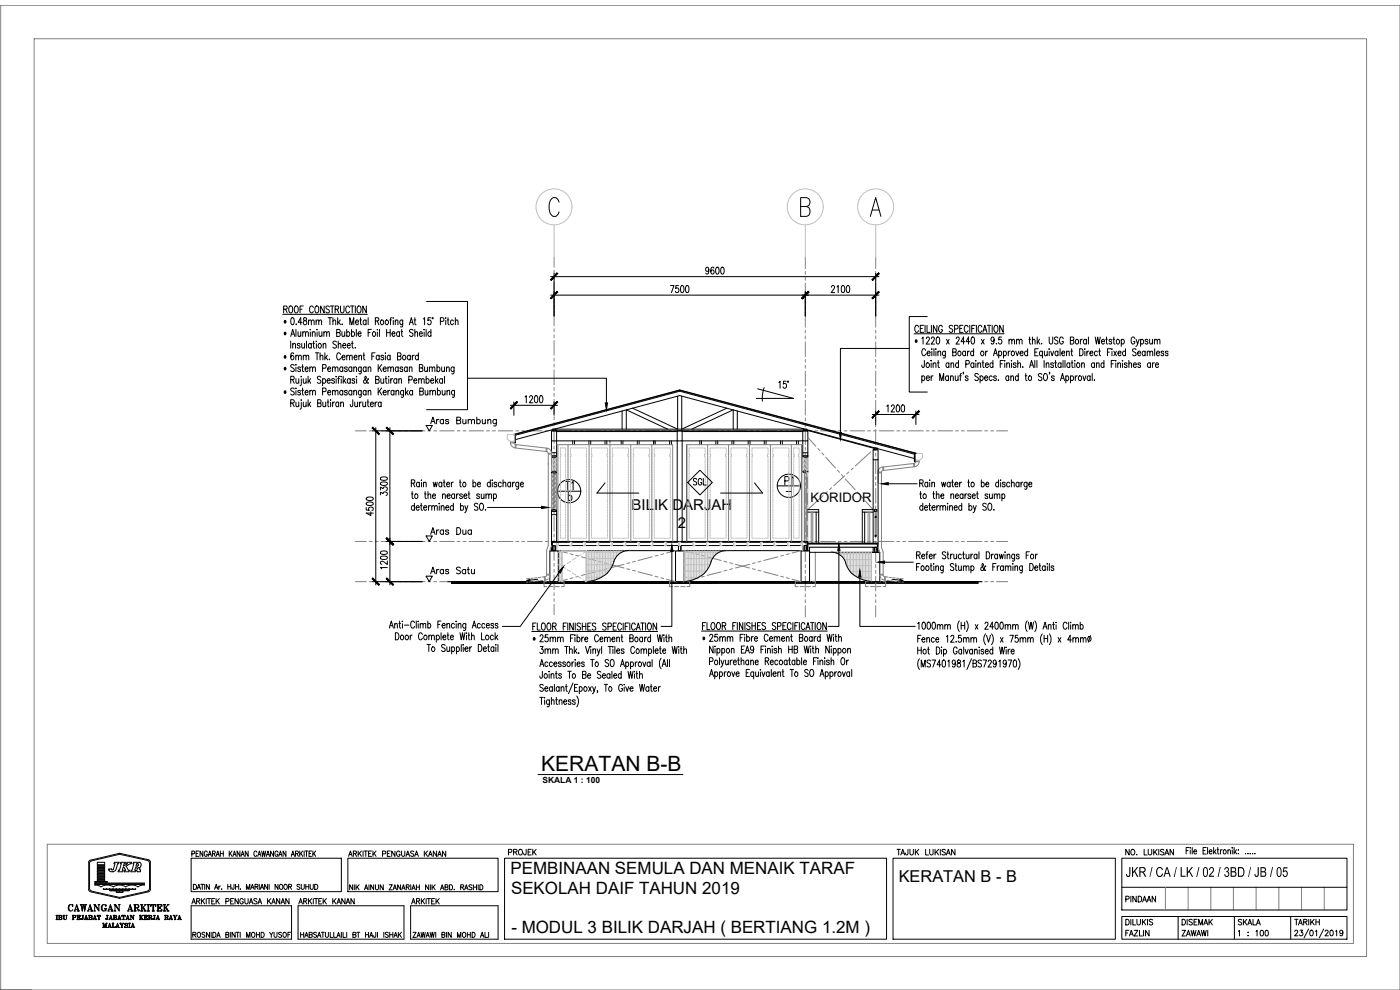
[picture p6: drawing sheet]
<svg xmlns="http://www.w3.org/2000/svg" width="420mm" height="297mm" viewBox="0 0 420 297" stroke-linecap="round" stroke-linejoin="round" font-family="sans-serif">
<defs><g id="words">
<text font-size="6.3" x="162.4" y="231.4">KERATAN B-B</text>
<g font-size="5.7" fill="#c0c0c0">
<text x="168.6" y="148.2">T1</text>
<text x="234.6" y="146.8">P1</text>
</g>
<text font-size="5.3" x="207.1" y="146.8">SGL</text>
<g font-size="5.1">
<text x="153.2" y="262.3">PEMBINAAN SEMULA DAN MENAIK TARAF</text>
<text x="153.4" y="268.2">SEKOLAH DAIF TAHUN 2019</text>
<text x="153.5" y="280">- MODUL 3 BILIK DARJAH ( BERTIANG 1.2M )</text>
</g>
<g font-size="4.9">
<text x="151.7" y="257.9">PROJEK</text>
<text x="269.7" y="264.8">KERATAN B - B</text>
<text x="370.8" y="278.7">SKALA</text>
</g>
<text font-size="4.6" x="337.9" y="263.1">JKR / CA / LK / 02 / 3BD / JB / 05</text>
<g font-size="4.5">
<text x="189.6" y="153.1">BILIK DARJAH</text>
<text x="203.5" y="158.5">2</text>
</g>
<text font-size="3.9" x="243.2" y="150.5">KORIDOR</text>
<g font-size="3.8">
<text x="85" y="97.4">·</text>
<text x="85" y="101">·</text>
<text x="85" y="108">·</text>
<text x="274.4" y="103.2">·</text>
<text x="85" y="111.5">·</text>
<text x="85" y="118.5">·</text>
<text x="159.8" y="192.6">·</text>
<text x="210.7" y="192.4">·</text>
</g>
<text font-size="2.6" fill="#c0c0c0" x="234.9" y="148.9">-</text>
<text font-size="2.5" x="162.8" y="234.9">SKALA 1 : 100</text>
</g></defs>
<!-- layer: A-GUUTER -->
<g fill="none" stroke="#808080" stroke-width=".3">
<path d="M153.2 132.8a1.5 1.5 0 0 0 1.3 1.5M153.2 132.4v.5M153.2 132.6h1M153.2 132.9h1M154.2 132.8l.5 .5M154.2 132.4v.5M154.6 134.4l9.5 1.1M154.6 134.4l.1-1 9.5 1.1-.1 1M154.9 133.4l-.1 1M164 134.5l-.2 1M164.1 135.5l.4 .5M164.2 134.5a1.5 1.5 0 0 1 1.3 1.5"/>
<path d="M164.5 136.3h1M165.5 139.3v-3.3h-1v27.6l-.5 1.5v7.4M274.2 139.1l.1 1M274.4 139.1l-9.5 1.1M274.4 139.1l.1 .9M274.8 138.5l-.4 .5M274.9 138.3h.9M274.9 138.1v.4h.9v-.4M275.8 138.5a1.5 1.5 0 0 1-1.3 1.5M263.5 144.9v-3.3h1v22.6l.5 1.4v6.9M263.5 141.9h1M264.9 140.1a1.5 1.5 0 0 0-1.4 1.5"/>
<path d="M265 141.1l-.5 .5M265.1 140.1l.2 1M274.5 140l-9.5 1.2-.1-1M158.4 174.7h-.4M158.9 173.6l-.9 .1M159.5 174.5l-.7 .1M160 173.5l-.7 .1M160.7 174.4l-.8 .1M161.2 173.3l-.8 .1M161.8 174.3l-.8 .1M162.3 173.2l-.8 .1M162.9 174.1l-.8 .1"/>
<path d="M163.3 173.1l.1 1M163.6 173l.1 1M163.6 173l-1 .1M163.7 174l-.4 .1M164 172.5l-.4 .5M164 172.5h1l-.2 .9M164 172.3h1M164.5 173.7l-.8 .3M165.5 163.7l-.5 1.5M263.5 164.2l.5 1.5M264 172.3h1M264.6 173.7l.8 .3"/>
<path d="M265 172.5h-1l.3 .9M265 172.5l.5 .5M265.4 174l.4 .1M265.5 173l.9 .1M265.5 173l-.1 1M265.7 173.1l-.1 1M266.2 174.1l.7 .1M266.8 173.2l.7 .1M267.3 174.3l.8 .1M267.9 173.3l.8 .1M268.4 174.4l.8 .1M269.1 173.5l.7 .1"/>
<path d="M269.5 174.5l.8 .1M270.2 173.6l.9 .1M270.7 174.7h.4"/>
</g>
<path d="M152.2 130.4h2.3v2h-1.5l-.8-.8zM274.6 136h2.3v1.3l-.8 .8h-1.5z" fill="none" stroke="#c0c0c0" stroke-width=".3"/>
<!-- layer: A-STUMP -->
<g fill="none" stroke="#c0c0c0" stroke-width=".3">
<path d="M167 162.7h.6v1h-.6h.5v-1zM167 162.7v2.5M171.1 162.7h.5v1h-.5h.5v-1zM175.1 162.7h.5v1h-.5h.5v-1zM179.2 162.7h.5v1h-.5h.5v-1zM183.3 162.7h.5l-.1 1h-.4h.4v-1zM187.3 162.7h.5v1h-.5M191.3 162.7h.6v1h-.6h.6v-1zM195.4 162.7h.5v1h-.5h.5v-1zM199.4 162.7h.5v1h-.5M199.5 162.7h.4v1h-.4M203.8 162.7h.4h-.4v1h.4h-.4z"/>
<path d="M208 162.7v1h.5h-.5v-1l.5 .1zM212 162.7v1M212.1 162.7h.5h-.5v1h.5h-.5M216.1 162.7h.5h-.4v1h.4h-.5zM220.2 162.7v1h.4h-.4v-1l.5 .1zM224.2 162.7h.5h-.5v1h.5h-.5zM228.3 162.7h.5h-.5v1h.5h-.5zM232.3 162.7h.5h-.5v1h.5h-.5zM236.4 162.7h.5h-.5v1h.5h-.5zM240.4 162.7v1M240.5 162.7h.4h-.4v1l.4-.1-.4 .1M240.9 162.5v2.7"/>
<path d="M242.4 163.2h20.9v1h-20.9z"/>
</g>
<!-- layer: A-GRID -->
<g fill="none" stroke="#808080" stroke-width=".3">
<path d="M166.3 77.2v3M241.7 77.2v3.4M262.8 77.2v3.4M166.3 81.1v.8M166.3 82.8v.9M166.3 84.6v4.4M166.3 89.9v.8M166.3 91.6v.9M166.3 93.4v4.4M166.3 98.7v.9M241.7 81.4v.9M241.7 83.2v.9"/>
<path d="M241.7 84.9v4.5M241.7 90.2v.9M241.7 92v.9M241.7 93.8v4.4M241.7 99v.9M262.8 81.4v.9M262.8 83.2v.9M262.8 84.9v4.5M262.8 90.2v.9M262.8 92v.9M262.8 93.8v4.4M262.8 99v.9"/>
<path d="M166.3 100.4v.9M166.3 102.2v4.4M166.3 107.5v.9M166.3 109.2v.9M166.3 111v4.4M166.3 116.3v.8M166.3 118v.9M166.3 119.8v4.4M241.7 100.8v.9M241.7 102.6v4.4M241.7 107.9v.8M241.7 109.6v.9"/>
<path d="M241.7 111.4v4.4M241.7 116.6v.9M241.7 118.4v.9M262.8 100.8v.9M262.8 102.6v4.4M262.8 107.9v.8M262.8 109.6v.9M262.8 111.4v4.4M262.8 116.6v.9M262.8 118.4v.9M106.6 129.3h3.3M110.8 129.3h.9"/>
<path d="M112.6 129.3h.9M114.3 129.3h4.4M119.6 129.3h.9M121.4 129.3h.9M123.1 129.3h4.5M128.4 129.3h.9M130.2 129.3h.9M132 129.3h4.4M137.2 129.3h.9M139 129.3h.9M140.8 129.3h4.3M146 129.3h.9"/>
<path d="M147.8 129.3h.9M149.5 129.3h4.4M154.8 129.3h.9M156.6 129.3h.8M158.3 129.3h4.4M163.6 129.3h.9M165.4 129.3h.8M166.3 125v.9M166.3 126.8v.9M166.3 128.6v4.4M166.3 133.8v.9M166.3 135.6v.9"/>
<path d="M166.3 137.4v4.4M167.1 129.3h4.4M172.4 129.3h.9M174.2 129.3h.8M175.9 129.3h4.4M181.2 129.3h.9M183 129.3h.9M184.7 129.3h4.4M190 129.3h.9M191.8 129.3h.8M193.5 129.3h4.4M198.8 129.3h.9"/>
<path d="M200.5 129.3h.9M202.3 129.3h4.4M207.6 129.3h.8M209.3 129.3h.9M211.1 129.3h4.4M216.4 129.3h.9M218.1 129.3h.9M219.9 129.3h4.4M225.2 129.3h.9M226.9 129.3h.9M228.7 129.3h4.4M234 129.3h.9"/>
<path d="M235.8 129.3h.8M237.5 129.3h4.4M241.7 120.1v4.4M241.7 125.4v.9M241.7 127.2v.8M241.7 128.9v4.4M241.7 134.2v.9M241.7 136v.8M241.7 137.7v4.4M242.8 129.3h.9M244.5 129.3h.9M246.3 129.3h4.4"/>
<path d="M251.6 129.3h.8M253.3 129.3h.9M255.1 129.3h4.4M260.4 129.3h.8M262.1 129.3h.9M262.8 120.1v4.4M262.8 125.4v.9M262.8 127.2v.8M262.8 128.9v4.4M262.8 134.2v.9M262.8 136v.8M262.8 137.7v4.4"/>
<path d="M263.9 129.3h4.4M269.2 129.3h.8M270.9 129.3h.9M272.7 129.3h4.4M278 129.3h.8M279.7 129.3h.9M281.5 129.3h4.4M286.8 129.3h.8M288.5 129.3h.9M290.3 129.3h4.4M295.5 129.3h.9M297.3 129.3h.9"/>
<path d="M299.1 129.3h3.3M166.3 142.6v.9M166.3 144.4v.9M166.3 146.2v4.4M166.3 151.5v.8M166.3 153.2v.9M166.3 155v4.4M241.7 143v.9M241.7 144.8v.9M241.7 146.5v4.4M241.7 151.8v.9M241.7 153.6v.9"/>
<path d="M241.7 155.3v4.4M262.8 143v.9M262.8 144.8v.9M262.8 146.5v4.4M262.8 151.8v.9M262.8 153.6v.9M262.8 155.3v4.4M106.6 174.5h3.3M106.6 162.5h3.3M110.8 174.5h.9M110.8 162.5h.9M112.6 174.5h.9"/>
<path d="M112.6 162.5h.9M114.3 174.5h4.4M114.3 162.5h4.4M119.6 174.5h.9M119.6 162.5h.9M121.4 174.5h.9M121.4 162.5h.9M123.1 174.5h4.5M123.1 162.5h4.5M128.4 174.5h.9M128.4 162.5h.9M130.2 174.5h.9"/>
<path d="M130.2 162.5h.9M132 174.5h4.4M132 162.5h4.4M137.2 174.5h.9M137.2 162.5h.9M139 174.5h.9M139 162.5h.9M140.8 174.5h4.3M140.8 162.5h4.3M146 174.5h.9M146 162.5h.9M147.8 174.5h.9"/>
<path d="M147.8 162.5h.9M149.5 174.5h4.4M149.5 162.5h4.4M154.8 174.5h.9M154.8 162.5h.9M156.6 174.5h.8M156.6 162.5h.8M158.3 174.5h4.4M158.3 162.5h4.4M163.6 174.5h.9M163.6 162.5h.9M165.4 174.5h.8"/>
<path d="M165.4 162.5h.8M166.3 160.2v.9M166.3 162v.9M166.3 163.8v4.3M166.3 169v.9M166.3 170.8v.9M166.3 172.5v4.4M166.3 177.8v.9M166.3 179.6v.9M167.1 174.5h4.4M167.1 162.5h4.4M172.4 174.5h.9"/>
<path d="M172.4 162.5h.9M174.2 174.5h.8M174.2 162.5h.8M175.9 174.5h4.4M175.9 162.5h4.4M181.2 174.5h.9M181.2 162.5h.9M183 174.5h.9M183 162.5h.9M184.7 174.5h4.4M184.7 162.5h4.4M190 174.5h.9"/>
<path d="M190 162.5h.9M191.8 174.5h.8M191.8 162.5h.8M193.5 174.5h4.4M193.5 162.5h4.4M198.8 174.5h.9M198.8 162.5h.9M200.5 174.5h.9M200.5 162.5h.9M202.3 174.5h4.4M202.3 162.5h4.4M207.6 174.5h.8"/>
<path d="M207.6 162.5h.8M209.3 174.5h.9M209.3 162.5h.9M211.1 174.5h4.4M211.1 162.5h4.4M216.4 174.5h.9M216.4 162.5h.9M218.1 174.5h.9M218.1 162.5h.9M219.9 174.5h4.4M219.9 162.5h4.4M225.2 174.5h.9"/>
<path d="M225.2 162.5h.9M226.9 174.5h.9M226.9 162.5h.9M228.7 174.5h4.4M228.7 162.5h4.4M234 174.5h.9M234 162.5h.9M235.8 174.5h.8M235.8 162.5h.8M237.5 174.5h4.4M237.5 162.5h4.4M241.7 160.6v.9"/>
<path d="M241.7 162.4v.8M241.7 164.1v4.4M241.7 169.4v.9M241.7 171.1v.9M241.7 172.9v4.4M241.7 178.2v.9M241.7 179.9v.9M242.8 174.5h.9M242.8 162.5h.9M244.5 174.5h.9M244.5 162.5h.9M246.3 174.5h4.4"/>
<path d="M246.3 162.5h4.4M251.6 174.5h.8M251.6 162.5h.8M253.3 174.5h.9M253.3 162.5h.9M255.1 174.5h4.4M255.1 162.5h4.4M260.4 174.5h.8M260.4 162.5h.8M262.1 174.5h.9M262.1 162.5h.9M262.8 160.6v.9"/>
<path d="M262.8 162.4v.8M262.8 164.1v4.4M262.8 169.4v.9M262.8 171.1v.9M262.8 172.9v4.4M262.8 178.2v.9M262.8 179.9v.9M263.9 174.5h4.4M263.9 162.5h4.4M269.2 174.5h.8M269.2 162.5h.8M270.9 174.5h.9"/>
<path d="M270.9 162.5h.9M272.7 174.5h4.4M272.7 162.5h4.4M278 174.5h.8M278 162.5h.8M279.7 174.5h.9M279.7 162.5h.9M281.5 174.5h4.4M281.5 162.5h4.4M286.8 174.5h.8M286.8 162.5h.8M288.5 174.5h.9"/>
<path d="M288.5 162.5h.9M290.3 174.5h4.4M290.3 162.5h4.4M295.5 174.5h.9M295.5 162.5h.9M297.3 174.5h.9M297.3 162.5h.9M299.1 174.5h3.3M299.1 162.5h3.3M166.3 181.3v3.1M241.7 181.7v3.4M262.8 181.7v3.4"/>
</g>
<!-- layer: A-DIM -->
<g fill="none" stroke="#000" stroke-width=".3">
<path d="M165.3 88.5h98.5M165.3 83h98.5M166.3 82v12.8M201.2 85.7h1.1l-.8 2.1M203.6 85.7h-.7l-.1 .9a.62 .62 0 0 1 1 .5 .62 .62 0 0 1-1 .5l-.1-.2M204.4 85.8l.3-.1a1.23 1.23 0 0 1 0 2.1 1.61 1.61 0 0 1-.3-2zM206 85.8l.3-.1a1.52 1.52 0 0 1 0 2.1h-.1a1.54 1.54 0 0 1-.2-2zM212.7 80.8l-.2 .6a.58 .58 0 0 1-.8-.6 .58 .58 0 0 1 .8-.6l.2 .6a1.02 1.02 0 0 1-.6 1.4l-.3-.3M214.2 80.5l-.4-.3a1.23 1.23 0 0 0 .1 2 .61 .61 0 0 0 .4-.7 .61 .61 0 0 0-.7-.4l-.3 .5M215 80.2h.3a1.37 1.37 0 0 1 0 2h-.1a1.54 1.54 0 0 1-.2-2zM216.5 80.2h.2a1.19 1.19 0 0 1 0 2 1.61 1.61 0 0 1-.2-2zM241.7 87.5v7.3"/>
<path d="M249.5 86.2l.1-.3a.48 .48 0 0 1 .7-.1 .48 .48 0 0 1 .1 .7l-1 1.3h1.1M251.2 86.1l.3-.4v2.1M252.7 85.8l.2-.1a1.28 1.28 0 0 1 .2 2.1h-.2a1.69 1.69 0 0 1-.2-2zM254.2 85.8h.6l.2 .8-.2 1.1-.4 .1a1.54 1.54 0 0 1-.2-2zM262.8 82v12.8M157.6 119.1l.3-.4v2.1M158.9 119.2l.1-.3a.48 .48 0 0 1 .7-.1 .48 .48 0 0 1 .1 .7l-.9 1.3h1M160.6 118.8h.6l.1 .3v1.3l-.3 .4-.6-.4v-.8zM162.1 118.8l.2-.1a1.23 1.23 0 0 1 0 2.1l-.2-.1-.2-.8zM111.8 129.3h14.9M112.8 128.3v47.2M117 128.3v47.2"/>
<path d="M127.9 127.7h1.9l-1 1.6zM129.2 127.2l.7-2 .7 2M129.5 126.5h.8M131 125.8v1.4M131.7 125.8l-.4 .1-.3 .5M133.1 126.1a.58 .58 0 0 0-.8 0 .58 .58 0 0 0 0 .8 .58 .58 0 0 0 .8 0M133.1 125.8v1.4M134.7 126.1l-.4-.3-.6 .3 .9 .5v.5l-.5 .1-.4-.3M137.8 126.1l.5 .4-.1 .5-1.1 .2v-2l1.1 .1-.1 .7-1 .1M138.9 125.8l.1 1.3 .4 .1 .4-.4M139.8 125.8v1.4M140.5 126.2l.4-.4 .5 .1 .1 1.3"/>
<path d="M140.5 125.8v1.4M141.5 126.2l.4-.4 .4 .1 .1 1.3M143.1 126.1a.6 .6 0 0 1 .9-.1 .6 .6 0 0 1 0 .9 .6 .6 0 0 1-.9 0M143.1 125.2v2M144.7 125.8l.1 1.3 .4 .1 .5-.4M145.7 125.8v1.4M146.4 126.2l.4-.4 .4 .1 .1 1.3M146.4 125.8v1.4M149 125.8l-.1 1.8-.3 .2-.4-.1M149 126.1a.6 .6 0 0 0-.9-.1 .6 .6 0 0 0 0 .9 .6 .6 0 0 0 .9 0M153.2 121.6h14.1M154.2 120.6v4"/>
<path d="M166.3 120.6v4M261.8 124.4h14M262.8 123.3v4.1M266.1 121.9l.4-.4v2.1M267.5 122l.1-.3a.48 .48 0 0 1 .7-.1 .48 .48 0 0 1 .1 .7l-1 1.3h1.1M269.2 121.6l.2-.1a1.28 1.28 0 0 1 .1 2.1l-.3-.1-.2-.3zM270.7 121.6l.4-.1a1.52 1.52 0 0 1 0 2.1h-.2a1.54 1.54 0 0 1-.2-2zM274.9 123.3v4.1M109.9 152.3v.7l.9 .1a.61 .61 0 0 1 .1-.8 .61 .61 0 0 1 .8 0 .61 .61 0 0 1 .1 .8l-.2 .1M110 150.9l.8-.3a.9 .9 0 0 1 1.2 .6 1.41 1.41 0 0 1-2.1 0zM110 149.3l.8-.2a.94 .94 0 0 1 1.2 .4v.2a1.28 1.28 0 0 1-2.1-.2zM111.3 153.6v1.1l-1.4-.7h2.1"/>
<path d="M114.2 148.5v-.8l.8 .4a.59 .59 0 0 1 .9-.5 .59 .59 0 0 1 0 1.1M114.2 147v-.8l.8 .4a.59 .59 0 0 1 .9-.5 .59 .59 0 0 1 0 1M114.3 144.8l1.6-.1 .3 .1v.4a1.37 1.37 0 0 1-2 0zM114.3 143.3l.8-.2a.9 .9 0 0 1 1.1 .6 1.37 1.37 0 0 1-2 0zM129.5 159.7h.8M131 159v1.3M131.7 159a.58 .58 0 0 0-.7 .6M133.1 159.3a.58 .58 0 0 0-.8-.1 .58 .58 0 0 0 0 .9 .58 .58 0 0 0 .8-.1M133.1 159v1.3M134.7 159.3l-.4-.3-.5 .1-.1 .2 .9 .5 .1 .2a.56 .56 0 0 1-.9 .2l-.1-.2M137.1 158.3a1.03 1.03 0 0 1 1.2 1 1.03 1.03 0 0 1-1.2 1zM138.9 159l.1 1.2 .4 .1 .4-.3"/>
<path d="M139.8 159v1.3M141.5 159.3a.6 .6 0 0 0-.9-.1 .6 .6 0 0 0 0 .9 .6 .6 0 0 0 .9-.1M141.5 159v1.3M111.8 174.5h14.9M114.3 167l1.6-.1 .3 .1v.4a1.37 1.37 0 0 1-2 0zM114.3 165.6l.8-.3a.9 .9 0 0 1 1.1 .6 1.37 1.37 0 0 1-2 0zM116 162.5h10.7M116.2 168.3v1.1l-1.2-.9a.49 .49 0 0 0-.8 .1 .49 .49 0 0 0 .4 .7M116.2 170.3h-2l.4 .4M127.9 172.9h1.9l-1 1.6zM127.9 160.8h1.9l-1 1.7zM129.2 172.2l.7-2 .7 2"/>
<path d="M129.2 160.3l.7-2 .7 2M129.5 171.5h.8M131 170.8v1.4M131.7 170.8l-.4 .1-.3 .5M133.1 171.1a.59 .59 0 0 0-.9 0 .59 .59 0 0 0 0 .8 .59 .59 0 0 0 .9 0M133.1 170.8v1.4M134.7 171.1l-.4-.3-.5 .1v.4l.8 .3 .1 .3-.4 .3-.6-.3M138.2 170.5l-.4-.3-.6 .1-.1 .5 .9 .5 .2 .6-.4 .3-.8-.3M139.7 171.1a.6 .6 0 0 0-.8 0 .6 .6 0 0 0 0 .9 .6 .6 0 0 0 .8-.1M139.7 170.8v1.4M140.3 170.8h.5M140.5 170.2v1.6l.1 .3 .3 .1"/>
<path d="M141.5 170.8l.1 1.3 .4 .1 .4-.4M142.4 170.8v1.4"/>
</g>
<!-- layer: 0 -->
<g fill="#000" stroke="#000" stroke-width=".3">
<path d="M167.2 87.4l-1.8 2.2 2-1.9zM167.2 87.4l-1.8 2.2-.2-.2z"/>
<path d="M167.2 81.9l-1.8 2.2 2-2zM167.2 81.9l-1.8 2.2-.2-.2z"/>
<path d="M240.6 89.4l.2 .2 1.8-2.2zM242.6 87.4l.2 .3-2 1.9z"/>
<path d="M242.6 87.4l-1.8 2.2 2-1.9zM240.6 89.4l2-2-1.8 2.2z"/>
<path d="M261.7 83.9l.2 .2 1.8-2.2zM263.7 81.9l.2 .2-2 2z"/>
<path d="M261.7 89.4l.2 .2 1.8-2.2zM263.7 87.4l.2 .3-2 1.9z"/>
<path d="M111.7 128.4l2 2 .2-.2zM111.7 128.4l.2-.2 2 2z"/>
<path d="M115.9 128.4l2 2 .2-.2zM115.9 128.4l.2-.2 2 2z"/>
<path d="M155.1 120.5l-1.8 2.2 2-2zM155.1 120.5l-1.8 2.2-.2-.2z"/>
<path d="M167.2 120.5l-2 2 .2 .2zM167.2 120.5l.2 .2-2 2z"/>
<path d="M263.7 123.3l-1.8 2.2 2-2zM261.7 125.3l2-2-1.8 2.2z"/>
<path d="M273.7 125.3l.2 .2 1.9-2.2zM275.8 123.3l.2 .2-2.1 2z"/>
<path d="M111.9 173.4l-.2 .2 2.2 1.8zM111.7 173.6l2.2 1.8-.2 .2z"/>
<path d="M116.1 161.4l-.2 .2 2.2 1.8zM115.9 161.6l2.2 1.8-.2 .2z"/>
<path d="M116.1 173.4l-.2 .2 2.2 1.8zM115.9 173.6l2.2 1.8-.2 .2z"/>
<path d="M115.9 161.6l2 2 .2-.2zM115.9 161.6l.2-.2 2 2z"/>
</g>
<!-- layer: A-pintu -->
<path d="M240.9 136.8h1.5v.4h-1.5zM240.9 141.3h1.5v.5h-1.5z" fill="none" stroke="#000" stroke-width=".3"/>
<g fill="none" stroke="#808080" stroke-width=".3">
<path d="M240.9 137.2v4.1M241.4 137.3v4M241.9 137.3v4M242.4 137.2v4.1M241.4 141.8v20.7M241.9 141.8v20.7M242.1 151.6l.2 1M242.1 146.8l.2 1M242.1 142.9l.2-1v20.3l-.2-1M242.1 156.4l.2 1M242.3 142.9l-.2-1v20.3l.2-1M242.3 156.4l-.2 1"/>
<path d="M242.3 151.6l-.2 1M242.3 146.8l-.2 1"/>
</g>
<g fill="none" stroke="#c0c0c0" stroke-width=".3">
<path d="M241.1 138.7l1.1 1.2M241.1 140l1.1 1.2zM241.1 138.7l1.1 1.2zM241.1 137.4l1.1 1.2zM241.1 138.7l1.2 1.2M240.9 141.8v20.7h1.5v-20.7M242 141.8h.4v20.6h-.4zM242 141.9h.4M242.1 156.4h.2v1h-.2zM242.1 151.6h.2v1h-.2zM242.1 146.8h.2v1h-.2zM242.1 141.9h.2v1h-.2z"/>
<path d="M242 162.2h.4M242.1 161.2h.2v1h-.2z"/>
</g>
<!-- layer: A-WINDOW -->
<path d="M165.5 135.8h1.5v1h-1.5zM240.9 135.8h1.5v1h-1.5zM165.5 153.4h1.5v1h-1.5z" fill="none" stroke="#000" stroke-width=".3"/>
<!-- layer: A-RC -->
<path d="M165.5 129.3h1.5v3h-1.5zM203.2 129.3h1.5v3h-1.5zM240.9 129.3h1.5v3h-1.5zM262 134.9h1.5v3.1h-1.5zM134.4 174.5h160.3" fill="none" stroke="#000" stroke-width=".3"/>
<path d="M135.6 174.5v.5l157.9-.5zM135.6 175l157.9-.5v.5z" fill="#000" stroke="#000" stroke-width=".3"/>
<!-- layer: A-GRID BALL -->
<g fill="none" stroke="#c0c0c0" stroke-width=".3">
<path d="M166.3 67.5v9.7M241.7 67.5v9.7M262.8 67.5v9.7"/>
<circle cx="166.3" cy="62.1" r="5.4"/>
<circle cx="241.7" cy="62.1" r="5.4"/>
<circle cx="262.8" cy="62.1" r="5.4"/>
</g>
<path d="M167.8 60.6a1.38 1.38 0 0 0-2.2-1 3.9 3.9 0 0 0 .4 5.3 1.54 1.54 0 0 0 1.8-1.3M242.1 62a1.56 1.56 0 0 1 1 1.4 1.56 1.56 0 0 1-1 1.5h-1.8v-5.6h1.8a1.37 1.37 0 0 1 1 1.3 1.37 1.37 0 0 1-1 1.4h-1.8M261.2 64.9l1.6-5.6 1.6 5.6M261.8 63h2" fill="none" stroke="#000" stroke-width=".3"/>
<!-- layer: wall -->
<path d="M165.5 154.4v8.1M167 154.4v8.1" fill="none" stroke="#000" stroke-width=".3"/>
<!-- layer: A-ROOF -->
<g fill="none" stroke="#000" stroke-width=".3">
<path d="M203.4 118.9v9.9l-13.6-6.3M204.6 118.9v9.9l13.5-6.3M154.2 130.3l49.8-13.3 70.9 19-70.9-18.9zM154.5 130.4h.2v2.5h-.2zM154.7 131.9l49.3-13.2 70.4 18.9M154.7 130.6l49.3-13.2 70.4 18.9M165.8 128.8h1v.5h-1zM166.8 128.8h74.4M167 129.3h73.9M167 129.5h36.2M167 132.3h36.2M186.7 123.3v5.5"/>
<path d="M188 128.8v-5.8l12.4 5.8M204.7 129.5h36.2M204.7 132.3h36.2M220 128.8v-5.8l-12.4 5.8M221.3 123.3v5.5M241.2 128.8h1v.5h-1zM242.2 129.1l20.1 5.4M262.3 134.4h1v.5h-1zM274.4 136h.2v2.5h-.2z"/>
</g>
<!-- layer: A-WINDOW -->
<g fill="none" stroke="#808080" stroke-width=".3">
<path d="M165.5 141.8v11.2M165.9 151.2h.1M165.9 149.8h.1M165.9 148.4h.1M165.9 147.1h.1M165.9 145.7h.1M165.9 144.4h.1M165.9 143h.1M166 141.9v11M166.2 152l-.1 .1M166.2 150.7l-.1 .1M166.2 149.3l-.1 .1"/>
<path d="M166.2 147.9l-.1 .2M166.2 146.6l-.1 .1M166.2 145.2l-.1 .2M166.2 143.9l-.1 .1M166.2 142.5l-.1 .2M166.3 152.1l-.1 .1M166.3 150.7l-.1 .2M166.3 149.4l-.1 .1M166.3 148l-.1 .1M166.3 146.7l-.1 .1M166.3 145.3l-.1 .1M166.3 144l-.1 .1"/>
<path d="M166.3 142.6l-.1 .1M166.5 141.9v11M166.6 151.7l-.9 1M166.6 150.4l-.9 .9M166.6 149l-.9 1M166.6 147.6l-.9 1.1M166.6 146.3l-.9 1M166.6 144.9l-.9 1.1M166.6 143.6l-.9 1M166.6 142.2l-.9 1M166.8 150.1l.1 .1-1 1M166.8 151.5l-.9 1"/>
<path d="M166.9 148.9l-1 .9M166.9 147.5l-1 .9M166.9 146.2l-1 .9M166.9 144.8l-1 .9M166.9 143.5l-1 .9M166.9 142.1l-1 .9M167 141.8v11.2"/>
</g>
<g fill="none" stroke="#c0c0c0" stroke-width=".3">
<path d="M165.7 152.7l1.2-1.1zM165.7 151.3l1.2-1.1zM165.7 150h.1M165.7 148.6v.1M165.7 147.3h.1M165.7 145.9v.1M165.7 144.6h.1M165.7 143.2h.1M166.8 151.5l.1 .1M166.8 150.2h.1M166.8 144.8l-1.1 1.1M166.8 143.4l-1.1 1.2"/>
<path d="M166.8 142.1l-1.1 1.1M166.9 148.9l-1.2 1.1M166.9 147.5l-1.2 1.2M166.9 146.2l-1.2 1.1M166.9 144.8l-1.2 1.2M166.9 143.5l-1.2 1.1M166.9 142.1l-1.2 1.1"/>
<circle cx="165.8" cy="150.6" r=".06"/>
<circle cx="165.8" cy="149.3" r=".06"/>
<circle cx="165.8" cy="145.2" r=".06"/>
<circle cx="165.8" cy="151.9" r=".06"/>
<circle cx="165.8" cy="147.9" r=".06"/>
<circle cx="165.8" cy="143.9" r=".06"/>
<circle cx="165.8" cy="146.6" r=".06"/>
<circle cx="165.8" cy="142.5" r=".06"/>
</g>
<!-- layer: WINDOW -->
<path d="M165.5 136.8h1.5v.4h-1.5zM165.5 153l1-.1 .5 .1v.4h-1.5zM165.5 141.5l1-.2 .5 .2v.3h-1.5z" fill="none" stroke="#000" stroke-width=".3"/>
<path d="M165.5 137.2v4.3M166 137.3v4M166.5 137.3v4M167 137.2v4.3" fill="none" stroke="#808080" stroke-width=".3"/>
<!-- layer: pintu -->
<path d="M165.7 139.9l1.2-1.1zM165.7 138.6l1.2-1.1zM166.8 138.8l-1.1 1.1M166.9 138.8l-1.2 1.2M165.7 141.3l1.2-1.1z" fill="none" stroke="#c0c0c0" stroke-width=".3"/>
<!-- layer: grid -->
<g fill="none" stroke="#808080" stroke-width=".3">
<path d="M242.4 131.2l2.5 2.7M245.4 134.6l.6 .6M246.6 135.9l.6 .6M247.8 137.2l2.9 3.2M261.3 135.6l-4.6 4.2M247 148.7l-4.6 4.2M248.3 147.5l-.7 .6M249.6 146.3l-.6 .6M251.3 141.1l.6 .6M252.5 142.4l.6 .6M253.5 142.8l-3.3 2.9M253.7 143.7l3 3.3"/>
<path d="M254.8 141.6l-.7 .6M256.1 140.4l-.7 .6M257.3 147.6l.6 .7M258.4 148.9l.6 .6M259.6 150.2l2.4 2.7M167.6 165.2l2.7 .7M170.3 173.8l-2.7 .7M171.1 166.1l.9 .3M172 173.3l-.9 .3M172.8 166.6l.9 .2M173.7 172.9l-.9 .2M174.5 167.1l4.3 1.1"/>
<path d="M178.8 171.6l-4.3 1.1M179.6 168.4l.9 .2M180.5 171.1l-.9 .2M181.3 168.9l.9 .2M182.2 170.6l-.9 .3M183 169.3l4.3 1.1M187.3 169.3l-4.3 1.1M188.1 170.6l.9 .3M189 168.9l-.9 .2M189.8 171.1l.9 .2M190.7 168.4l-.9 .2M191.5 171.6l4.2 1.1"/>
<path d="M195.7 167.1l-4.2 1.1M196.6 172.9l.9 .2M197.5 166.6l-.9 .2M198.3 173.3l.9 .3M199.2 166.1l-.9 .3M200 173.8l2.7 .7M202.7 165.2l-2.7 .7M205.2 165.2l2.7 .7M207.9 173.8l-2.7 .7M208.8 166.1l.8 .3M209.6 173.3l-.8 .3M210.5 166.6l.9 .2"/>
<path d="M211.4 172.9l-.9 .2M212.2 167.1l4.3 1.1M216.5 171.6l-4.3 1.1M217.3 168.4l.8 .2M218.1 171.1l-.8 .2M219 168.9l.8 .2M219.8 170.6l-.8 .3M220.7 169.3l4.3 1.1M225 169.3l-4.3 1.1M225.8 170.6l.9 .3M226.7 168.9l-.9 .2M227.5 171.1l.8 .2"/>
<path d="M228.3 168.4l-.8 .2M229.2 171.6l4.3 1.1M233.5 167.1l-4.3 1.1M234.3 172.9l.9 .2M235.2 166.6l-.9 .2M236 173.3l.9 .3M236.9 166.1l-.9 .3M237.7 173.8l2.7 .7M240.4 165.2l-2.7 .7"/>
</g>
<!-- layer: A-RAILING -->
<path d="M242.4 152.9h3.3v10.1M242.4 153.7h3.3M244.9 153.7v9.3M258.8 153.7h3.2M259.5 153.7v9.3M262 152.9h-3.2v10.1M262.4 152.9h.8v.5h-.8zM262.6 154.9h.4v.4h-.4zM262.6 160.6h.4v.3h-.4z" fill="none" stroke="#000" stroke-width=".3"/>
<!-- layer: A-STAIR -->
<path d="M244.7 165.7v8.8M259.8 165.7v8.8" fill="none" stroke="#808080" stroke-width=".3"/>
<!-- layer: A-RAILING -->
<path d="M243.5 153.7v9.3M243.9 153.7v9.3M260.5 153.7v9.3M261 153.7v9.3M262.6 155.3h.4v5.3h-.4zM262.6 153.4h.4v1.5h-.4z" fill="none" stroke="#808080" stroke-width=".3"/>
<!-- layer: A-TAJUK -->
<path d="M161.5 232.4h43.4" fill="none" stroke="#000" stroke-width=".3"/>
<!-- layer: A-COL ELEV -->
<path d="M262 138v25M263.5 138v25" fill="none" stroke="#000" stroke-width=".3"/>
<!-- layer: A-SPEC -->
<path d="M181.7 120.9h.6l-.3 2zM251.9 129.8h.7l-.4 2zM162.5 151.9l2 .4-2 .3zM264.5 145.1l2.1-.3v.7zM167.6 171.6l1.4-1.5-.9 1.8zM201.6 163.5l.4 2h-.7zM251.8 163.2l.3 2h-.7zM258.1 171.1l.3 2h-.7zM263.5 168.7l2-.4v.7z" fill="#000" stroke="#000" stroke-width=".3"/>
<g fill="none" stroke="#000" stroke-width=".3">
<path d="M84.8 94.3h25.4M85.1 92.8l1-.1v-.8l-1-.1v2.1M85.7 92.8l.5 1.1M87 91.9l.1-.1a1.14 1.14 0 0 1 .8 .9 1.14 1.14 0 0 1-.4 1.1l-.1 .1a1.14 1.14 0 0 1-.8-.9 1.14 1.14 0 0 1 .4-1.1zM87.5 95.4l.3-.1a1.41 1.41 0 0 1 0 2.1l-.5-.4zM88.6 91.9l.2-.1a1.09 1.09 0 0 1 .7 1 1.09 1.09 0 0 1-.7 1.1 1.43 1.43 0 0 1-.2-2zM88.8 97.3h.2zM88.8 98.8v2.2M89.5 99.5v1.3l.4 .2 .4-.5M90 92.8h.6M90.3 99.5v1.5M90.6 96.7h-1.1l.8-1.4v2.1"/>
<path d="M90.8 99.9l.4-.4 .4 .1 .1 1.4M90.8 99.5v1.5M91 91.8h-1v2.1M91.2 95.4v.6a.79 .79 0 0 1 .8 .5 .79 .79 0 0 1-.3 .9 .67 .67 0 0 1-.7-.7 .67 .67 0 0 1 .8-.6l.2-.3-.1-.4zM91.7 99.9l.4-.4 .4 .1v1.4M92.6 96.4l.4-.4 .3 .1 .1 1.3M92.6 96v1.4M93.1 99.6v1.4M93.1 98.8v.2zM93.4 96.4l.4-.4 .4 .1 .1 1.3M93.7 99.9l.4-.4 .4 .1 .1 1.4M93.7 99.5v1.5"/>
<path d="M94 92.3l-.4-.5a1.09 1.09 0 0 0-.7 1 1.09 1.09 0 0 0 .7 1.1l.4-.5M94.8 91.9l.2-.1a1.09 1.09 0 0 1 .7 1 1.09 1.09 0 0 1-.7 1.1 1.43 1.43 0 0 1-.2-2zM94.9 96.4l.4-.4 .3 .1 .1 1.3M94.9 96v1.4M95.2 99.6v1.4M95.2 98.8v.2zM95.7 96.4l.4-.4 .3 .1 .1 1.3M95.8 99.5v1.3l.4 .2 .4-.5M96.6 99.5v1.5M97.2 99.9l.4-.4 .4 .1v1.4M97.2 99.5v1.5M97.3 91.8v2.1l-1.1-2.1v2.1"/>
<path d="M98 99.9l.4-.4 .4 .1v1.4M98.5 95.3h1M98.8 92.1l-.3-.3-.7 .3 .2 .5 .7 .4a.57 .57 0 0 1-.1 .9 .57 .57 0 0 1-.8-.3M99 95.3v2.1M99.1 91.8h1.1M99.7 91.8v2.1M99.9 96.4l.4-.4 .4 .1 .1 1.3M99.9 95.3v2.1M100.6 92.8l.9-.1v-.8l-.9-.1v2.1M101.1 92.8l.5 1.1M101.3 95.3v2.1M101.6 96.6l.6 .8"/>
<path d="M101.7 99.8l.4 .4-.1 .5-1 .3v-2.2l1 .2-.1 .7-.9 .1M102.1 96l-.8 1M102.2 91.8v1.8l.4 .3 .6-.3 .1-1.8M102.6 97.3h.2zM102.6 99.5l.1 1.3 .4 .2 .4-.5M103.5 99.5v1.5M104.1 99.8l.1-.2a.68 .68 0 0 1 .9 .5 .68 .68 0 0 1-.5 .9l-.5-.4M104.1 98.8v2.2M104.9 92.3l-.3-.4a.96 .96 0 0 0-.9 .6 .96 .96 0 0 0 .2 1.1l.6 .3 .4-.5M105 97.4v-2.1l.6 2.1 .6-2.1v2.1M105.2 91.8h1.1M105.5 99.8l.2-.2a.65 .65 0 0 1 .8 .4 .65 .65 0 0 1-.3 .8l-.4 .2-.3-.4"/>
<path d="M105.5 98.8v2.2M105.7 91.8v2.1M106.6 91.8v2.1M106.7 96.6h.9l-.2-.5a.68 .68 0 0 0-.8 .5 .68 .68 0 0 0 .5 .8l.5-.3M106.9 98.8v2.2M107.4 91.9a.96 .96 0 0 1 1.1 .5 .96 .96 0 0 1-.3 1.2l-.1 .2a.96 .96 0 0 1-1-.6 .96 .96 0 0 1 .2-1.1zM108 96h.5M108.2 95.3v1.7l.4 .4M109.9 96.3l-.2-.2a.68 .68 0 0 0-.8 .5 .68 .68 0 0 0 .4 .8l.6-.3M109.9 96v1.4M109.9 91.8v2.1l-1-2.1v2.1M110.5 95.3v2.1"/>
<path d="M110.5 99.8h.6M111.5 98.8h-1v2.2M112 99.6a.68 .68 0 0 1 .8 .5 .68 .68 0 0 1-.4 .9l-.6-.4zM112.6 96.3l1-.1v-.8l-1-.1v2.1M113.2 96.3l.5 1.1M113.2 99.6v1.4M113.2 98.8v.2zM113.9 98.8v2.2M114.4 96.1a.68 .68 0 0 1 .8 .5 .68 .68 0 0 1-.4 .8l-.5-.3zM115.7 96.3l.1-.2a.68 .68 0 0 1 .9 .5 .68 .68 0 0 1-.5 .8l-.5-.3zM116 99.8h1.1M116 98.8v2.2"/>
<path d="M117 96h.5M117.1 98.8v2.2M117.6 95.3l-.4 .4v1.7M118 96.1v1.3M118 95.3v.2zM118.6 96.4l.4-.4 .4 .1v1.3M118.6 96v1.4M119.9 99.8l-.1-.2a.68 .68 0 0 0-.9 .5 .68 .68 0 0 0 .5 .9l.5-.4M119.9 99.5v1.5M120.4 99.5h.5M120.6 98.8v1.7l.3 .5M120.9 96l-.1 1.9-.2 .2-.4-.1"/>
<path d="M120.9 96.3l-.2-.2a.68 .68 0 0 0-.8 .5 .68 .68 0 0 0 .5 .8l.5-.3M122.9 97.4l.5-2.1 .6 2.1M123.1 96.7h.7M124 99.1l-.4-.3-.7 .3 .2 .5 .6 .3a.56 .56 0 0 1 .1 1 .56 .56 0 0 1-.9-.3M124.2 96h.6M124.5 95.3v1.7l.4 .4M124.5 99.9l.4-.4 .4 .1v1.4M124.5 98.8v2.2M127 95.7l.4-.4v2.1M127.3 99.6v1.4M127.3 98.8v.2zM127.9 98.8v2.2"/>
<path d="M128 90.5h12.3v32.4h-12.3M129.2 95.3h-.7l-.1 .9a.64 .64 0 0 1 .9 .1 .64 .64 0 0 1 0 .8 .64 .64 0 0 1-.9 .1v-.2M129.3 99.8l-.1-.2a.68 .68 0 0 0-.9 .5 .68 .68 0 0 0 .5 .9l.5-.4M129.3 98.8v2.2M129.7 95.3l.3 .2-.2 .2zM132.2 96.4l1-.2-.1-.8-.9-.1v2.1M133.7 95.4h.2zM133.8 96.1v1.3M134.2 96h.5M134.5 95.3v1.7l.3 .4M136.1 96.3l-.2-.2a.65 .65 0 0 0-.8 .4 .65 .65 0 0 0 .3 .8l.4 .1 .3-.3M136.7 96.4l.3-.4 .4 .1 .1 1.3"/>
<path d="M136.7 95.3v2.1M275.7 98.1a.59 .59 0 0 0-.8-.5 .59 .59 0 0 0-.4 .8v.5a.59 .59 0 0 0 .4 .8 .59 .59 0 0 0 .8-.5M276.2 98.6h.6M277.2 97.6h-1v2.1h1M277.6 97.6v2.1M278.2 97.6v2.1h.9M278.3 95h-5.4v22.6h5.4M279.5 97.6v2.1M281.2 97.6v2.1l-1.1-2.1v2.1M282.8 98.1a.59 .59 0 0 0-.7-.5 .59 .59 0 0 0-.4 .8v.5a.61 .61 0 0 0 .6 .8 .61 .61 0 0 0 .5-.8h-.4M285.9 97.9l-.4-.3-.6 .3 .1 .5 .6 .3a.56 .56 0 0 1 .2 .9 .56 .56 0 0 1-.9-.2M286.5 98.7l.9-.2v-.8l-.9-.1v2.1"/>
<path d="M288 98.6h.6M289 97.6h-1v2.1h1M290.5 98.1a.59 .59 0 0 0-.7-.5 .59 .59 0 0 0-.4 .8v.5a.59 .59 0 0 0 .4 .8 .59 .59 0 0 0 .7-.5M291 97.6v2.1M291.6 98.6h.7M292.7 97.6h-1.1v2.1M293 97.6v2.1M294.7 98.1a.59 .59 0 0 0-.8-.5 .59 .59 0 0 0-.4 .8v.5a.59 .59 0 0 0 .4 .8 .59 .59 0 0 0 .8-.5M295 99.7l.6-2.1 .6 2.1M295.2 99h.8M296.3 97.6h1.1M296.8 97.6v2.1"/>
<path d="M297.8 97.6v2.1M298.6 97.7l.1-.1a1.17 1.17 0 0 1 .5 2l-.2 .1a1.19 1.19 0 0 1-.4-2zM301.1 97.6v2.1l-1.1-2.1v2.1M87.2 101l.6-2.2 .7 2.2M87.2 113.9l.9-.1 .1-.7-1-.2v2.1M87.2 102.3v2.2M87.5 100.2h.7M87.8 113.9l.5 1.1M87.8 103.4l.4-.4 .4 .2 .1 1.3M87.8 103v1.5M88.1 106.2l-.4-.3a1.31 1.31 0 0 0 .1 2.1 .63 .63 0 0 0 .4-.8 .63 .63 0 0 0-.7-.4l-.3 .5M88.3 109.7l-.4-.3-.7 .3 .1 .4 .7 .4a.57 .57 0 0 1 .2 .9 .57 .57 0 0 1-1-.2"/>
<path d="M88.3 116.7l-.7-.3a.49 .49 0 0 0-.3 .4 .49 .49 0 0 0 .2 .5l.5 .2a.57 .57 0 0 1 .2 .9 .57 .57 0 0 1-1-.2M88.8 107l.4-.4 .3 .1 .1 1.3M88.8 106.6v1.4M88.8 113.6l.1 1.3 .4 .1 .4-.4M88.8 110.2v1.3M88.8 117.2v1.3M88.8 109.4v.2zM88.8 116.4v.2zM89.6 107l.4-.4 .3 .1 .1 1.3M89.7 113.6v1.4M90 103.4a.44 .44 0 0 0-.3-.4 .44 .44 0 0 0-.4 .2v.3l.7 .3v.4a.44 .44 0 0 1-.4 .3 .44 .44 0 0 1-.4-.3M90.2 110.4l-.3-.3-.5 .3 .7 .5v.5l-.4 .1-.3-.3"/>
<path d="M90.2 117.4l-.3-.3-.5 .3 .7 .5v.5l-.4 .1-.3-.3M90.4 113.7v1.6l-.4 .4M90.4 112.9v.2zM90.4 119.9v.2zM90.6 103v1.3l.4 .2 .4-.5M90.6 110.1h.5M90.6 117.1h.5M90.8 109.4v2l.4 .1M90.8 116.4v2l.4 .1M91 107l.4-.4 .4 .1 .1 1.3M91 113.6l.1 1.3 .4 .1 .4-.4M91 106.6v1.4"/>
<path d="M91.4 103v1.5M91.6 110.7h.9l-.2-.5a.62 .62 0 0 0-.7 .6 .62 .62 0 0 0 .7 .6l.2-.2M91.6 117.7h.9l-.2-.5a.62 .62 0 0 0-.7 .6 .62 .62 0 0 0 .7 .6l.2-.2M91.9 107l.3-.4 .4 .1 .1 1.3M91.9 113.6v1.4M92 102.3v2.2M92.5 112.9v2.1M92.5 119.9v2.1M92.8 114.2l.5 .8M93 110.5l.3-.4 .4 .1 .1 1.3M93 117.5l.3-.4 .4 .1 .1 1.3M93 110.1v1.4"/>
<path d="M93 117.1v1.4M93.2 113.6l-.7 1M93.4 103.4l-.1-.2a.68 .68 0 0 0-.9 .4 .68 .68 0 0 0 .5 .9l.5-.3M93.4 103v1.5M93.8 110.5l.4-.4 .4 .1 .1 1.3M93.8 117.5l.4-.4 .4 .1 .1 1.3M93.9 103h.5M94.1 102.3v1.7l.4 .5M94.7 105.9h1M95 103.2v1.3M95 102.3v.3zM95.2 105.9v2.1"/>
<path d="M95.7 103.2a.68 .68 0 0 1 .8 .4 .68 .68 0 0 1-.4 .9l-.6-.3zM96.1 107l.3-.4 .4 .1 .1 1.3M96.1 105.9v2.1M96.3 113.2a.53 .53 0 0 0-.7-.3 .53 .53 0 0 0-.3 .7l.7 .4a.57 .57 0 0 1 .2 .9 .57 .57 0 0 1-.9-.2M96.8 110.5l.9-.1v-.9l-.9-.1v2.1M96.8 113.9l.2-.2a.63 .63 0 0 1 .8 .6 .63 .63 0 0 1-.8 .6l-.2-.2M96.8 117.5l.9-.1v-.9l-.9-.1v2.1M96.8 113.6v2.1M97 103.4l.4-.4 .3 .2 .1 1.3M97 103v1.5M97.5 105.9v2.1M97.8 107.2l.5 .8"/>
<path d="M98.2 114.2h.9l-.2-.5a.63 .63 0 0 0-.7 .6 .63 .63 0 0 0 .7 .6l.2-.2M98.3 106.6l-.8 1M98.3 110.7h.9l-.1-.5a.63 .63 0 0 0-.8 .6 .63 .63 0 0 0 .8 .6l.1-.2M98.3 117.7h.9l-.1-.5a.63 .63 0 0 0-.8 .6 .63 .63 0 0 0 .8 .6l.1-.2M98.4 119.9l.1 2 .3 .1M98.8 107.9h.1zM99.2 119.9v.2zM99.8 110.5l.4-.4 .3 .1 .1 1.3M99.8 117.5l.4-.4 .3 .1 .1 1.3M99.8 110.1v1.4M99.8 117.1v1.4M100.4 113.9l-.3-.3-.5 .1v.4l.6 .2 .2 .4-.3 .3-.6-.3"/>
<path d="M100.6 110.5l.4-.4 .3 .1 .1 1.3M100.6 117.5l.4-.4 .3 .1 .1 1.3M100.9 113.7v1.3M100.9 112.9v.2zM101 102.6l-.4-.3-.7 .3 .2 .6 .7 .3v.8a.61 .61 0 0 1-.9-.1M101.3 113.6h.6M101.5 103.4l.4-.4 .3 .2 .1 1.3M101.5 102.3v2.2M101.9 112.9l-.3 .4v1.7M102.2 106.4a.59 .59 0 0 0-.7-.5 .59 .59 0 0 0-.5 .8v.5a.59 .59 0 0 0 .5 .8 .59 .59 0 0 0 .7-.5M102.4 113.7v1.3M102.4 112.9v.2z"/>
<path d="M102.6 107.2h.9l-.1-.5a.61 .61 0 0 0-.8 .6 .61 .61 0 0 0 .8 .6l.1-.2M102.9 103.7h.9l-.2-.5a.68 .68 0 0 0-.8 .4 .68 .68 0 0 0 .5 .9l.5-.3M102.9 110.4l-.2-.2a.63 .63 0 0 0-.8 .6 .63 .63 0 0 0 .8 .6l.2-.2M102.9 117.4l-.2-.2a.63 .63 0 0 0-.8 .6 .63 .63 0 0 0 .8 .6l.2-.2M102.9 110.1v1.4M102.9 117.1v1.4M103 112.9v2.1M103.3 114.2l.5 .8M103.8 113.6l-.8 1M104.1 107l.3-.4 .4 .1 .1 1.3M104.1 106.6v1.4M104.2 103.7h.9l-.1-.5a.68 .68 0 0 0-.9 .4 .68 .68 0 0 0 .5 .9l.5-.3"/>
<path d="M104.2 110.4l-.3-.3-.4 .1v.4l.6 .3 .1 .3-.3 .3-.5-.3M104.2 117.4l-.3-.3-.4 .1v.4l.6 .3 .1 .3-.3 .3-.5-.3M104.9 107l.4-.4 .4 .1v1.3M105.1 113.9l-.1-.2a.63 .63 0 0 0-.8 .6 .63 .63 0 0 0 .8 .6l.1-.2M105.1 113.6v1.4M105.5 103h.5M105.6 110.4l-.2-.2a.63 .63 0 0 0-.8 .6 .63 .63 0 0 0 .8 .6l.2-.2M105.6 117.4l-.2-.2a.63 .63 0 0 0-.8 .6 .63 .63 0 0 0 .8 .6l.2-.2M105.6 110.1v1.4M105.6 117.1v1.4M105.7 102.3v1.7l.4 .5M105.9 119.9l-.2 2h-.4l-.2-.5"/>
<path d="M106.2 110.5l.4-.4 .3 .1 .1 1.3M106.2 117.5l.4-.4 .3 .1 .1 1.3M106.2 110.1v1.4M106.2 117.1v1.4M106.3 107.2h.8l-.1-.5a.61 .61 0 0 0-.7 .6 .61 .61 0 0 0 .7 .6l.1-.2M106.5 113.9l-.3-.3-.5 .1v.4l.6 .2 .2 .4-.3 .3-.5-.1v-.2M106.6 104.3v.2zM107 112.9v.2zM107 113.7v1.3M107.4 100.1h1l-.2-.5a.68 .68 0 0 0-.8 .5 .68 .68 0 0 0 .4 .9l.6-.4M107.7 107l.4-.4 .3 .1 .1 1.3M107.7 106.6v1.4"/>
<path d="M108.4 110.1v1.9l-.3 .2-.4-.1M108.4 110.4l-.1-.2a.63 .63 0 0 0-.8 .6 .63 .63 0 0 0 .8 .6l.1-.2M108.4 117.1v1.9l-.3 .2-.4-.1M108.4 117.4l-.1-.2a.63 .63 0 0 0-.8 .6 .63 .63 0 0 0 .8 .6l.1-.2M109 106.6h.5M109.2 105.9v1.7l.4 .4M109.9 110.4l-.2-.2a.63 .63 0 0 0-.7 .6 .63 .63 0 0 0 .7 .6l.2-.2M109.9 117.4l-.2-.2a.63 .63 0 0 0-.7 .6 .63 .63 0 0 0 .7 .6l.2-.2M109.9 110.1v1.4M109.9 117.1v1.4M110.4 119.9v1.8l.4 .3M110.5 110.5l.3-.4 .4 .1 .1 1.3"/>
<path d="M110.5 117.5l.3-.4 .4 .1 .1 1.3M110.5 110.1v1.4M110.5 117.1v1.4M110.6 113.8l-.1-.2-.5 1.1a.5 .5 0 0 1-.7 .2 .5 .5 0 0 1 0-.8l.6-.7-.2-.5-.2 .3 .1 .5 .6 1.2 .3 .1 .1-.2M111.6 106.9h.6M112.6 105.9h-1v2.1M112.7 113.9l.9-.1 .1-.7-1-.2v2.1h.7l.4-.4-.1-.5-.3-.2M113.5 109.4v2.1M113.5 116.4v2.1M113.8 106.9l-.2-.2a.66 .66 0 0 0-.7 .6 .66 .66 0 0 0 .6 .7l.3-.3M113.8 106.6v1.4M113.9 110.3l.7 1.2"/>
<path d="M113.9 117.3l.7 1.2M114.3 113.6l.1 1.3 .4 .1 .3-.4M114.6 109.4l-1.1 1.4M114.6 116.4l-1.1 1.4M115 110.7h.9l-.2-.5a.63 .63 0 0 0-.7 .6 .63 .63 0 0 0 .7 .6l.2-.2M115 117.7h.9l-.2-.5a.63 .63 0 0 0-.7 .6 .63 .63 0 0 0 .7 .6l.2-.2M115.1 106.9l-.2-.3-.6 .3 .6 .4 .2 .4a.44 .44 0 0 1-.4 .3 .44 .44 0 0 1-.4-.3M115.1 113.6v1.4M115.6 113.6h.5M115.7 106.7v1.3M115.7 105.9v.2zM115.8 112.9v1.7l.4 .4"/>
<path d="M116.4 110.5l.4-.4 .4 .1 .1 1.3M116.4 110.1v1.4M116.4 117.1v1.4M116.7 113.7v1.3M116.7 112.9v.2zM117 117.1l-.3 .1-.3 .5M117.1 106.9l-.1-.2a.61 .61 0 0 0-.8 .6 .61 .61 0 0 0 .8 .6l.1-.2M117.1 106.6v1.4M117.3 110.5l.3-.4 .4 .1 .1 1.3M117.3 113.6v1.4M117.6 100.1h.9l-.1-.5a.68 .68 0 0 0-.8 .5 .68 .68 0 0 0 .4 .9l.5-.4M117.9 113.6l-.4 .1-.2 .5"/>
<path d="M118.2 117.4l-.1-.2a.62 .62 0 0 0-.8 .6 .62 .62 0 0 0 .8 .6l.1-.2M118.2 117.1v1.4M118.8 117.5l.4-.4 .4 .1 .1 1.3M118.8 117.1v1.4M119.1 113.9l-.2-.2a.63 .63 0 0 0-.8 .6 .63 .63 0 0 0 .8 .6l.2-.2M119.1 113.6v1.4M119.3 106.9l1-.2-.1-.8h-.9v2.1h.7l.4-.4-.1-.6-.3-.1M119.5 110.4l-.1-.2a.63 .63 0 0 0-.8 .6 .63 .63 0 0 0 .8 .6l.1-.2M119.5 110.1v1.4M119.7 114l.4-.4 .3 .1 .1 1.3M119.7 113.6v1.4M120.9 110.4l-.3-.3-.5 .1v.4l.7 .3 .1 .3-.3 .3-.5-.1v-.2"/>
<path d="M121 106.7a.61 .61 0 0 1 .8 .6 .61 .61 0 0 1-.8 .6l-.2-.5zM121.1 117.1l-.1 1.9-.2 .2-.4-.1M121.1 117.4l-.2-.2a.63 .63 0 0 0-.7 .6 .63 .63 0 0 0 .7 .6l.2-.2M121.7 116.4v2.1M122 117.7l.5 .8M122.2 110.4l-.1-.2a.63 .63 0 0 0-.8 .6 .63 .63 0 0 0 .8 .6l.1-.2M122.2 110.1v1.4M122.5 117.1l-.8 1M122.7 114l.9-.1 .1-.8-1-.2v2.1M122.9 110.5l.3-.4 .4 .1 .1 1.3M122.9 110.1v1.4M123.1 106.9l-.1-.2a.61 .61 0 0 0-.8 .6 .61 .61 0 0 0 .8 .6l.1-.2"/>
<path d="M123.1 106.6v1.4M123.7 106.6v1.4M123.8 117.4l-.1-.2a.63 .63 0 0 0-.8 .6 .63 .63 0 0 0 .8 .6l.1-.2M123.8 117.1v1.4M124.2 114.2h.9l-.2-.5a.62 .62 0 0 0-.7 .6 .62 .62 0 0 0 .7 .6l.2-.2M124.3 106.6l-.3 .1-.3 .5M125.6 106.9l-.2-.2a.61 .61 0 0 0-.8 .6 .61 .61 0 0 0 .8 .6l.2-.2M125.6 105.9v2.1M125.6 114l.4-.4 .4 .1v1.3M125.6 113.6v1.4M125.9 100.1h.8l-.1-.5a.68 .68 0 0 0-.8 .5 .68 .68 0 0 0 .4 .9l.5-.4M126.4 114l.4-.4 .4 .1 .1 1.3"/>
<path d="M126.5 110.4l.4 .4-.1 .5-.9 .2v-2.1l.8 .1 .1 .7-.9 .2M126.7 117.4l.3 .2v.7l-1 .2v-2.1l1 .2-.1 .7-.9 .1M127.4 110.1l.1 1.3 .4 .1 .4-.4M127.6 117.1l.1 1.3 .3 .1 .4-.4M127.9 113.9l.1-.2a.63 .63 0 0 1 .8 .6 .63 .63 0 0 1-.8 .6l-.1-.2M127.9 112.9v2.1M128.3 110.1v1.4M128.4 117.1v1.4M128.9 110.5l.3-.4 .4 .1 .1 1.3M128.9 110.1v1.4M129 117.5l.4-.4 .4 .1v1.3M129 117.1v1.4"/>
<path d="M129.2 114.2h.9l-.1-.5a.63 .63 0 0 0-.8 .6 .63 .63 0 0 0 .8 .6l.1-.2M129.7 110.5l.4-.4 .3 .1 .1 1.3M129.8 117.5l.4-.4 .4 .1 .1 1.3M130.7 112.9v2.1M131 114.2l.5 .8M131.1 110.4l.2-.2a.63 .63 0 0 1 .7 .6 .63 .63 0 0 1-.7 .6l-.2-.2M131.1 109.4v2.1M131.3 117.4l.1-.2a.62 .62 0 0 1 .8 .6 .62 .62 0 0 1-.8 .6l-.1-.2M131.3 116.4v2.1M131.4 113.6l-.7 1M132.5 110.1l.1 1.3 .4 .1 .4-.4M132.7 117.1l.1 1.3 .4 .1 .4-.4"/>
<path d="M132.8 113.9l-.2-.2a.63 .63 0 0 0-.7 .6 .63 .63 0 0 0 .7 .6l.2-.2M132.8 113.6v1.4M133.4 110.1v1.4M133.4 112.9v2.1M133.6 117.1v1.4M134 110.5l.4-.4 .3 .1 .1 1.3M134 110.1v1.4M134.2 117.5l.3-.4 .4 .1 .1 1.3M134.2 117.1v1.4M136.3 110.1l-.1 1.9-.3 .2-.3-.1M136.3 110.4l-.2-.2a.63 .63 0 0 0-.8 .6 .63 .63 0 0 0 .8 .6l.2-.2M136.4 117.1l-.1 1.9-.2 .2-.4-.1"/>
<path d="M136.4 117.4l-.1-.2a.63 .63 0 0 0-.8 .6 .63 .63 0 0 0 .8 .6l.1-.2M140.3 113.5h41.7v7.4M233.7 114.8l.4-.4v2.1M235.9 114.4h-.7l-.1 .9a.62 .62 0 0 1 1 .5 .62 .62 0 0 1-1 .5l-.1-.2M236.4 114.4l.2 .1-.1 .2zM272.9 104.5h-20.7v25.3M274.3 100.1h27.1M276.6 101.5l.4-.4v2.1M276.6 113.1l.2-.2a.65 .65 0 0 1 .8 .3 .65 .65 0 0 1-.3 .9l-.4 .1-.3-.3M276.6 112.8v2.1M277.4 108.1l-.2 2.1h-.4l-.2-.7M277.8 105.1a.59 .59 0 0 0-.7-.5 .59 .59 0 0 0-.5 .8v.5a.59 .59 0 0 0 .5 .8 .59 .59 0 0 0 .7-.5"/>
<path d="M278 101.6l.1-.3a.48 .48 0 0 1 .7-.1 .48 .48 0 0 1 0 .7l-.9 1.3h1.1M278 113.4h.9l-.1-.5a.68 .68 0 0 0-.9 .5 .68 .68 0 0 0 .5 .8l.5-.3M278.2 105.9h.9l-.1-.5a.61 .61 0 0 0-.8 .6 .61 .61 0 0 0 .8 .6l.1-.1M279.4 109v1.3M279.4 112.8v1.4M279.4 108.1v.3zM279.5 101.6l.2-.4a.58 .58 0 0 1 .7 .2 .58 .58 0 0 1-.2 .8l-.8 1h1.1M279.7 105.4v1.4M279.7 104.6v.2zM280 112.8l-.3 .1-.3 .5M280 109.2l.4-.3 .4 .1 .1 1.3M280 108.9v1.4"/>
<path d="M280.3 104.6v2.2M280.9 105.4v1.4M280.9 104.6v.2zM281.2 101.2l.4-.1a1.28 1.28 0 0 1-.2 2.1 1.77 1.77 0 0 1-.2-2zM281.3 108.9h.6M281.5 105.7l.4-.3h.3l.1 1.4M281.5 105.4v1.4M281.6 108.1v1.7v.4l.3 .1M282 114.2v-2.1l.6 2.1 .6-2.1v2.1M283.7 105.4v1.9h-.7M283.7 105.6l-.1-.2a.61 .61 0 0 0-.8 .6 .61 .61 0 0 0 .8 .6l.1-.1M284.1 101.8l.8 1.4"/>
<path d="M284.6 113.1l-.1-.2a.68 .68 0 0 0-.9 .5 .68 .68 0 0 0 .5 .8l.5-.3M284.6 112.8v1.4M284.8 109.2l-.2-.2a.63 .63 0 0 0-.7 .6 .63 .63 0 0 0 .7 .6l.2-.2M284.8 108.9v1.4M284.9 101.8l-.8 1.4M285.2 113.2l.4-.4 .4 .1 .1 1.3M285.2 112.8v1.4M285.4 109.2l.4-.3 .3 .1 .1 1.3M285.4 108.9v1.4M285.9 105.6l1-.1v-.8l-1-.1v2.2h.7l.4-.5-.1-.6-.3-.1M286.7 112.8l.1 1.3 .3 .1 .4-.4M287 101.6l.1-.3a.48 .48 0 0 1 .7-.1 .48 .48 0 0 1 0 .7l-.9 1.3h1.1"/>
<path d="M287.5 112.8v1.4M287.7 109.2l-.2-.2a.63 .63 0 0 0-.7 .6 .63 .63 0 0 0 .7 .6l.2-.2M287.7 108.1v2.2M287.7 105.4a.61 .61 0 0 1 .7 .6 .61 .61 0 0 1-.7 .6l-.3-.4zM288 112.8h.5M288.5 112.1l-.3 .1v2M289.2 111.8h-.2h.2l-.2 .5M289.6 102.5h-1.2l.8-1.4v2.1M289.8 105.6l-.2-.2a.66 .66 0 0 0-.7 .6 .66 .66 0 0 0 .6 .8l.3-.3M289.8 105.4v1.4M289.9 109.2h.8l.2-.3-.2-.7-.8-.1v2.2M290.4 105.4v1.4"/>
<path d="M290.5 113.1a.44 .44 0 0 0-.4-.4 .44 .44 0 0 0-.4 .4l.7 .5 .1 .3a.44 .44 0 0 1-.3 .3 .44 .44 0 0 1-.4-.1l-.1-.2M291 105.4h-.4l-.2 .5M291 102.5h-1.1l.8-1.4v2.1M291.6 101.2l.4-.1a1.41 1.41 0 0 1 0 2.1l-.5-.4zM292.2 105.6l-.2-.2a.66 .66 0 0 0-.7 .6 .66 .66 0 0 0 .6 .8l.3-.3M292.2 104.6v2.2M292.3 109.2l-.2-.2a.63 .63 0 0 0-.8 .6 .63 .63 0 0 0 .8 .6l.2-.2M292.3 108.9v1.4M292.9 109v1.3M292.9 108.1v.3zM293.5 109.2l.3-.3 .4 .1 .1 1.3M293.5 108.9v1.4"/>
<path d="M293.6 112.4l-.4-.3-.6 .3 .1 .5 .6 .3a.56 .56 0 0 1 .2 .9 .56 .56 0 0 1-.9-.2M294.1 113.1l.2-.2a.68 .68 0 0 1 .9 .5 .68 .68 0 0 1-.5 .8l-.6-.3M294.1 112.8v2.1M294.5 101.8l.9 1.4M294.5 105.4a.61 .61 0 0 1 .8 .6 .61 .61 0 0 1-.8 .6l-.2-.4zM294.7 108.9h.6M295 108.1v1.7l.1 .4 .3 .1M295.4 101.8l-.9 1.4M295.5 113.4h.9l-.2-.5a.68 .68 0 0 0-.8 .5 .68 .68 0 0 0 .5 .8l.5-.3M295.7 109.5h.9l-.1-.5a.62 .62 0 0 0-.8 .6 .62 .62 0 0 0 .8 .6l.1-.2M295.8 105.4v1.4M296.4 105.4h-.4l-.2 .5"/>
<path d="M297.8 113.1l-.2-.2a.68 .68 0 0 0-.8 .5 .68 .68 0 0 0 .4 .8l.6-.3M298 109.2l-.1-.2a.63 .63 0 0 0-.8 .6 .63 .63 0 0 0 .8 .6l.1-.2M298 108.1v2.2M298.2 106.8l.5-2.2 .6 2.2M298.4 101.8l-.2 .5a.58 .58 0 0 1-.8-.5 .58 .58 0 0 1 .8-.6l.2 .6a1.09 1.09 0 0 1-.6 1.4l-.3-.3M298.4 106h.7M299 103.1h.1zM299 113.1l-.3-.3-.5 .3 .8 .5v.5l-.5 .1-.3-.3M299.6 114v.2zM299.7 105.6l.2-.2a.66 .66 0 0 1 .7 .6 .66 .66 0 0 1-.6 .8l-.3-.3M299.7 105.4v2M300.2 109.2h.6"/>
<path d="M300.6 101.1h-.8l-.1 .9a.62 .62 0 0 1 1 .5 .62 .62 0 0 1-1 .5l-.1-.2M301.2 105.6l.1-.2a.61 .61 0 0 1 .8 .6 .61 .61 0 0 1-.8 .6l-.1-.1M301.2 105.4v2M301.2 108.1h-1v2.2M301.5 109v1.3M301.5 108.1v.3zM302.1 109.2l.4-.3 .4 .1 .1 1.3M302.1 108.9v1.4M302.6 105.4v1.4M302.7 113.1l-.1-.2a.68 .68 0 0 0-.9 .5 .68 .68 0 0 0 .5 .8l.5-.3M302.7 112.8v1.4M302.8 102.2l.4-.4 .4 .1 .1 1.3"/>
<path d="M302.8 101.8v1.4M303.2 105.4h-.4l-.2 .5M303.4 113.2l.3-.4 .4 .1 .1 1.3M303.4 112.8v1.4M303.6 108.1v.3zM303.6 109v1.3M303.7 102.2l.3-.4 .4 .1 .1 1.3M303.7 105.4a.61 .61 0 0 1 .8 .6 .61 .61 0 0 1-.8 .6l-.2-.4zM304.8 105.4l.5 1.4 .5-1.4M304.9 109.2l-.3-.3-.5 .3 .7 .5v.5l-.4 .1-.3-.3M305.1 102.2l.3-.4 .4 .1 .1 1.3M305.1 101.8v1.4"/>
<path d="M305.4 109.2l.4-.3 .4 .1 .1 1.3M305.4 108.1v2.2M305.6 113.1l-.2-.2a.65 .65 0 0 0-.8 .3 .65 .65 0 0 0 .3 .9l.4 .1 .3-.3M305.6 112.1v2.1M305.9 102.2l.4-.4 .4 .1v1.3M306.1 105.9h.9l-.1-.5a.61 .61 0 0 0-.8 .6 .61 .61 0 0 0 .8 .6l.1-.1M307 110.1v.2zM307.6 112.8h.6M307.8 112.1v1.7l.4 .4M308.4 105.6l-.2-.2a.61 .61 0 0 0-.7 .6 .61 .61 0 0 0 .7 .6l.2-.1M308.4 104.6v2.2M308.7 113.1l.2-.2a.65 .65 0 0 1 .8 .3 .65 .65 0 0 1-.3 .9l-.4 .1-.3-.3z"/>
<path d="M308.8 101.8h.5M309 101.1v1.7l.4 .4M309 110.3l.6-2.2 .6 2.2M309.2 109.5h.8M309.8 102.2l.4-.4 .4 .1v1.3M309.8 101.1v2.1M310.6 105.6h.6M310.6 108.1v2.2M311.2 108.1v2.2M311.3 101.1v2.1M311.6 104.6h-1v2.2h1M311.6 102.4l.5 .8"/>
<path d="M312 101.8l-.7 1M312.5 103.1l.1 .1zM312.7 112.4l-.4-.3-.7 .3 .2 .5 .6 .3a.56 .56 0 0 1 .1 .9 .56 .56 0 0 1-.9-.2M312.8 105.6l-.1-.2a.66 .66 0 0 0-.8 .6 .66 .66 0 0 0 .6 .8l.3-.3M312.8 105.4v2M313.4 108.1v2.2M313.4 105.4l.1 1.2 .4 .2 .4-.5M313.4 112.2l.2-.1a1.1 1.1 0 0 1 .8 1 1.1 1.1 0 0 1-.8 1.1 1.48 1.48 0 0 1-.2-2zM314 109.2l.4-.3 .3 .1 .1 1.3M314 108.9v1.4M314.3 105.4v1.4M314.9 101.1v1.5l.4 .6 .5-.3 .1-1.8"/>
<path d="M314.9 105.4v1.4M314.9 104.6v.2zM315 111.8h-.1h.1l-.1 .5M315.3 105.4l.5 1.4 .4-1.4M316.1 109.2l-.3-.3-.4 .1-.1 .2 .1 .2 .7 .3v.5l-.5 .1-.3-.3M316.4 113.1a.44 .44 0 0 0-.4-.4 .44 .44 0 0 0-.4 .4l.2 .3 .5 .2 .1 .3a.44 .44 0 0 1-.3 .3 .44 .44 0 0 1-.5-.1v-.2M316.5 108.9h.6M316.8 108.1v2.1l.3 .1M317.5 101.4l-.4-.3-.7 .3 .2 .5 .9 .5-.1 .7a.61 .61 0 0 1-1-.2M317.5 105.6l-.1-.2a.61 .61 0 0 0-.8 .6 .61 .61 0 0 0 .8 .6l.1-.1M317.5 105.4v1.4M318.1 104.6v2.2"/>
<path d="M318.3 114.2l.6-2.1 .6 2.1M318.4 109.2l-.1-.2a.63 .63 0 0 0-.8 .6 .63 .63 0 0 0 .8 .6l.1-.2M318.4 108.9v1.4M318.5 113.5h.7M318.6 105.9h.9l-.1-.5a.61 .61 0 0 0-.8 .6 .61 .61 0 0 0 .8 .6l.1-.1M319 108.1v2.2M319.1 101.6a.59 .59 0 0 0-.7-.5 .59 .59 0 0 0-.4 .8v.5a.61 .61 0 0 0 .5 .8 .61 .61 0 0 0 .6-.8h-.4M319.6 108.1v2.2M319.9 113.1l.1-.2a.68 .68 0 0 1 .9 .5 .68 .68 0 0 1-.5 .8l-.5-.3M319.9 112.8v2.1M320.1 105.7l.4-.3h.3l.1 1.4M320.1 105.4v1.4"/>
<path d="M321.1 109.2l-.2-.2a.62 .62 0 0 0-.7 .6 .62 .62 0 0 0 .7 .6l.2-.2M321.1 108.9v1.4M321.2 102.1l1-.2-.1-.7-.9-.1v2.1h.7l.4-.4-.1-.5-.3-.2M321.3 113.1l.1-.2a.68 .68 0 0 1 .9 .5 .68 .68 0 0 1-.5 .8l-.5-.3M321.3 112.8v2.1M321.4 105.4h.5M321.5 108.9h.5M321.6 104.6v2l.3 .2M321.7 108.1v1.7l.1 .4 .3 .1M322.6 109v1.3M322.6 108.1v.3zM322.7 112.8v1.4"/>
<path d="M323.1 101.8a.73 .73 0 0 1 .6 .7 .73 .73 0 0 1-.6 .7l-.4-.6zM323.3 112.8l-.5 .3-.1 .3M323.3 109a.63 .63 0 0 1 .8 .6 .63 .63 0 0 1-.8 .6l-.2-.5zM323.9 112.9a.68 .68 0 0 1 .8 .5 .68 .68 0 0 1-.5 .8l-.5-.3zM324 104.6a1.11 1.11 0 0 1 1.1 .8 1.11 1.11 0 0 1-.4 1.2l-.7 .2zM324.2 101.8v1.4M324.6 109.2l.4-.3 .4 .1v1.3M324.6 108.9v1.4M324.8 101.8l-.4 .1-.2 .5M325 112.8l.4 1.4 .5-1.4M325.6 104.6v.2zM325.6 105.4v1.4"/>
<path d="M326.1 102.1l-.2-.2a.68 .68 0 0 0-.8 .5 .68 .68 0 0 0 .4 .8l.6-.3M326.1 101.8v1.4M326.2 105.4v1.4M326.6 101.1v2.1M326.8 105.4h-.4l-.2 .5M327.1 105.9h.9l-.2-.5a.66 .66 0 0 0-.7 .6 .66 .66 0 0 0 .6 .8l.3-.3M327.2 113.1l-.2-.2a.68 .68 0 0 0-.8 .5 .68 .68 0 0 0 .4 .8l.6-.3M327.2 112.8v1.4M327.8 112.1v2.1M328.5 109.2l-.2-.2a.63 .63 0 0 0-.8 .6 .63 .63 0 0 0 .8 .6l.2-.2M328.5 114v.2zM328.5 108.9v1.4"/>
<path d="M328.7 101.1l.4 2.1 .3-2.1 .4 2.1 .4-2.1M329.1 109.2l.3-.3 .4 .1 .1 1.3M329.1 108.9v1.4M329.4 105.6l-.2-.2a.66 .66 0 0 0-.7 .6 .66 .66 0 0 0 .6 .8l.3-.3M329.7 105.4h.5M329.9 104.6v1.7l.4 .5M330.5 102.4h1l-.2-.5a.68 .68 0 0 0-.8 .5 .68 .68 0 0 0 .4 .8l.6-.3M331.3 109.2l-.1-.2a.63 .63 0 0 0-.8 .6 .63 .63 0 0 0 .8 .6l.1-.2M331.3 108.1v2.2M331.9 101.8h.5M332.1 101.1v1.7l.3 .4M332.4 105.6h.6"/>
<path d="M333.3 104.6h-.9v2.2M333.5 109.2h.6M333.6 102.1l-.3-.3-.5 .3 .8 .5v.5l-.5 .1-.3-.3M333.7 104.6v.2zM333.7 105.4v1.4M334 101.8h.6M334.3 101.1v2l.3 .1M334.3 105.4l.8 1.4M334.5 108.1h-1v2.2M334.9 108.1v.3zM334.9 109v1.3M335.1 105.4l-.8 1.4"/>
<path d="M335.2 101.9a.68 .68 0 0 1 .9 .5 .68 .68 0 0 1-.5 .8l-.5-.3zM335.4 109.2l.4-.3 .4 .1 .1 1.3M335.4 108.9v1.4M335.5 105.9h.9l-.1-.5a.61 .61 0 0 0-.8 .6 .61 .61 0 0 0 .8 .6l.1-.1M336.5 102.1l.2-.2a.68 .68 0 0 1 .8 .5 .68 .68 0 0 1-.4 .8l-.6-.3M336.5 101.8v2.1M336.9 108.1v.3zM336.9 109v1.3M337.8 105.6l-.1-.2a.61 .61 0 0 0-.8 .6 .61 .61 0 0 0 .8 .6l.1-.1M337.8 104.6v2.2M338.2 109.2l-.3-.3-.4 .1v.4l.5 .1 .2 .5-.3 .3-.4-.1-.1-.2M338.8 109.2l.3-.3 .4 .1 .1 1.3"/>
<path d="M338.8 108.1v2.2M340.1 109.5h.9l-.1-.5a.62 .62 0 0 0-.8 .6 .62 .62 0 0 0 .8 .6l.1-.2M340.6 101.6a.58 .58 0 0 0-.8-.5 .58 .58 0 0 0-.3 .8v.5a.59 .59 0 0 0 .5 .9 .59 .59 0 0 0 .6-.9h-.4M341 101.8l.4 1.4 .5-1.4M341 104.9l-.4-.3-.7 .3 .1 .5 .7 .3a.57 .57 0 0 1 .1 1 .57 .57 0 0 1-.9-.2M341.4 103.2l-.5 .7M341.4 105.9h.9l-.1-.5a.61 .61 0 0 0-.8 .6 .61 .61 0 0 0 .8 .6l.1-.1M342.3 102.1l.2-.2a.68 .68 0 0 1 .8 .5 .68 .68 0 0 1-.4 .8l-.6-.3M342.3 109.2l-.3-.3-.5 .1v.4l.6 .1 .2 .5-.3 .3-.5-.1v-.2M342.3 101.8v2.1M343.7 105.6l-.2-.2a.61 .61 0 0 0-.7 .6 .61 .61 0 0 0 .7 .6l.2-.1M343.7 105.4v1.4"/>
<path d="M344.3 105.7l.3-.3h.4l.1 1.4M344.3 105.4v1.4M344.5 102.1a.44 .44 0 0 0-.3-.3 .44 .44 0 0 0-.5 .1v.4l.7 .3 .1 .3a.44 .44 0 0 1-.4 .4 .44 .44 0 0 1-.4-.4M345 101.8l.1 1.3 .4 .1 .4-.4M345.1 105.7l.4-.3h.4v1.4M345.3 109.2l-.2-.2a.63 .63 0 0 0-.8 .6 .63 .63 0 0 0 .8 .6l.2-.2M345.3 108.9v1.4M345.9 101.8v1.4M345.9 108.9v1.4M346.5 102.2l.3-.4 .4 .1 .1 1.3M346.5 101.8v1.4M346.5 108.9l-.4 .1-.2 .5"/>
<path d="M346.5 104.6v2.2M346.8 109.5h.9l-.2-.5a.63 .63 0 0 0-.8 .6 .63 .63 0 0 0 .8 .6l.2-.2M347 105.9h1l-.2-.5a.61 .61 0 0 0-.8 .6 .61 .61 0 0 0 .8 .6l.2-.1M347.3 102.2l.4-.4 .4 .1v1.3M349.2 105.6l-.2-.2h-.5v.4l.5 .2 .2 .5-.2 .3-.6-.3M350.5 105.6l-.3-.2-.5 .2 .8 .6v.4l-.5 .2-.3-.3M87.2 120.9l.9-.1 .1-.7-1-.2v2.1M87.8 120.9l.5 1.1M88.8 120.6l.1 1.3 .4 .1 .4-.3M89.7 120.6v1.4M90.4 120.7v1.6l-.4 .5M91 120.6l.1 1.3 .4 .1 .4-.3"/>
<path d="M91.9 120.6v1.4M92.8 121.2l.5 .8M93.2 120.6l-.7 1.1M95.3 120.9l.9-.1 .1-.7-1-.2v2.1h.7l.4-.3-.1-.6-.3-.2M96.9 120.6l.1 1.3 .4 .1 .3-.3M97.7 120.6v1.4M98.2 120.6h.5M99.2 120.7v1.3M99.8 120.6v1.4M100.5 120.6l-.4 .1-.3 .5M101.6 120.9l-.1-.2a.63 .63 0 0 0-.8 .6 .63 .63 0 0 0 .8 .6l.1-.2M101.6 120.6v1.4"/>
<path d="M102.2 121l.4-.4 .4 .1 .1 1.3M102.2 120.6v1.4M106.5 120.6l.1 1.3 .3 .1 .4-.3M107.3 120.6v1.4M107.9 120.6v1.4M108.5 120.6l-.4 .1-.2 .5M108.9 120.6l.1 1.3 .3 .1 .4-.3M109.7 120.6v1.4M110.2 120.6h.5M111.2 121.2h.9l-.2-.5a.62 .62 0 0 0-.7 .6 .62 .62 0 0 0 .7 .6l.2-.2M112.6 120.6v1.4M113.2 120.6l-.4 .1-.2 .5"/>
<path d="M114.4 120.9l-.1-.2a.63 .63 0 0 0-.8 .6 .63 .63 0 0 0 .8 .6l.1-.2M114.4 120.6v1.4M123.4 145l1-.1 .1-.7-1.1-.2v2.1M123.4 148.2h.6M123.7 147.5v1.7l.4 .4M124 145l.5 1.1M124.4 152l-.2-.2a.63 .63 0 0 0-.8 .6 .63 .63 0 0 0 .8 .6l.2-.2M124.4 151v2.1M124.7 148.3a.63 .63 0 0 1 .7 .6 .63 .63 0 0 1-.7 .6l-.2-.5zM124.9 152.3h.9l-.2-.5a.63 .63 0 0 0-.7 .6 .63 .63 0 0 0 .7 .6l.2-.2M125.9 145l-.2-.2a.63 .63 0 0 0-.7 .6 .63 .63 0 0 0 .7 .6l.2-.2M125.9 144.7v1.4"/>
<path d="M126.2 151.7h.5M126.4 151v1.7l.4 .4M126.5 144.8v1.3M126.5 144v.2zM127.1 145.1l.4-.4 .3 .1 .1 1.3M127.1 144.7v1.4M127.2 152.3h.9l-.2-.5a.62 .62 0 0 0-.7 .6 .62 .62 0 0 0 .7 .6l.2-.2M127.4 148.2h.5M127.6 147.5v1.7l.4 .4M128.4 148.6l.4-.4 .4 .1 .1 1.3M128.4 147.5v2.1M128.6 151.7v1.4"/>
<path d="M129.2 151.7l-.4 .1-.2 .5M129.6 152.1l.4-.4 .3 .1 .1 1.3M129.6 151.7v1.4M129.8 148.8h.9l-.1-.5a.63 .63 0 0 0-.8 .6 .63 .63 0 0 0 .8 .6l.1-.2M130 144.7l.3 1.4 .3-1.4 .3 1.4 .3-1.4M130.4 152.1l.4-.4 .3 .1 .1 1.3M131.8 151.8v1.3M131.8 151v.2zM132.4 152.1l.4-.4 .4 .1 .1 1.3M132.4 151.7v1.4M132.6 145l-.2-.2a.62 .62 0 0 0-.7 .6 .62 .62 0 0 0 .7 .6l.2-.2M132.6 144.7v1.4"/>
<path d="M132.8 148.6l.4-.4 .4 .1v1.3M132.8 148.2v1.4M133.1 144.7h.5M133.3 144v1.7l.3 .4M133.8 152.3h.9l-.2-.5a.63 .63 0 0 0-.7 .6 .63 .63 0 0 0 .7 .6l.2-.2M134 145.3h.9l-.1-.5a.63 .63 0 0 0-.8 .6 .63 .63 0 0 0 .8 .6l.1-.2M134.2 148.8h.9l-.2-.5a.63 .63 0 0 0-.8 .6 .63 .63 0 0 0 .8 .6l.2-.2M135.5 144.7v1.4M136.1 152l-.2-.2a.63 .63 0 0 0-.8 .6 .63 .63 0 0 0 .8 .6l.2-.2M136.1 151v2.1M136.1 144.7l-.4 .1-.2 .5M136.4 148.5l-.1-.2a.63 .63 0 0 0-.8 .6 .63 .63 0 0 0 .8 .6l.1-.2"/>
<path d="M136.4 148.2v1.4M137 148.2v1.4M137.6 148.2l-.4 .1-.2 .5M137.9 144.7h.5M138.1 144v1.7l.4 .4M138.2 152l.2-.2a.63 .63 0 0 1 .8 .6 .63 .63 0 0 1-.8 .6l-.2-.2M138.2 151v2.1M138.8 148.5l-.3-.3-.5 .1v.4l.7 .3 .1 .3-.3 .3-.6-.3M139.1 144.8a.63 .63 0 0 1 .7 .6 .63 .63 0 0 1-.7 .6l-.2-.5zM139.2 148.8h.9l-.1-.5a.62 .62 0 0 0-.8 .6 .62 .62 0 0 0 .8 .6l.1-.2M139.5 151.7l.5 1.4 .4-1.4M140 153.1l-.6 .7"/>
<path d="M140.5 148.2h.5M140.7 147.5v1.7l.4 .4M141.9 145l.2-.2a.63 .63 0 0 1 .7 .6 .63 .63 0 0 1-.7 .6l-.2-.2M141.9 144v2.1M143.3 145.3h.9l-.1-.5a.63 .63 0 0 0-.8 .6 .63 .63 0 0 0 .8 .6l.1-.2M143.4 151.3l-.1-.2a.52 .52 0 0 0-.7-.1 .52 .52 0 0 0-.1 .7l.6 .4a.57 .57 0 0 1 .2 .9 .57 .57 0 0 1-.9-.2M143.9 148.5l-.3-.3-.5 .1v.4l.7 .3 .1 .3-.3 .3-.6-.3M144.2 151.1l.2-.1a1.1 1.1 0 0 1 .7 1 1.1 1.1 0 0 1-.7 1.1 1.43 1.43 0 0 1-.2-2zM144.4 148.2l.1 1.3 .4 .1 .3-.4M145.2 148.2v1.4M145.7 152.9v.2zM145.8 148.6l.4-.4 .4 .1 .1 1.3"/>
<path d="M145.8 148.2v1.4M146.3 152.3h16.2M146.7 148.6l.4-.4 .3 .1 .1 1.3M147.2 145l-.2-.2a.63 .63 0 0 0-.8 .6 .63 .63 0 0 0 .8 .6l.2-.2M147.2 144v2.1M147.7 144.8v1.3M147.7 144v.2zM148.1 148.5l.2-.2a.63 .63 0 0 1 .7 .6 .63 .63 0 0 1-.7 .6l-.2-.2M148.1 148.2v2.1M149.1 145l-.3-.3-.5 .1v.4l.6 .2 .2 .4-.3 .3-.5-.3M150.5 145l-.2-.2a.62 .62 0 0 0-.7 .6 .62 .62 0 0 0 .7 .6l.2-.2M151 145.1l.3-.4 .4 .1 .1 1.3"/>
<path d="M151 144v2.1M153.2 145l-.1-.2a.62 .62 0 0 0-.8 .6 .62 .62 0 0 0 .8 .6l.1-.2M153.2 144.7v1.4M153.8 144.7v1.4M154.4 144.7l-.3 .1-.3 .5M155.7 144.7l-.1 1.9-.2 .2-.4-.1M155.7 145l-.2-.2a.62 .62 0 0 0-.7 .6 .62 .62 0 0 0 .7 .6l.2-.2M156.2 145.3h.9l-.2-.5a.63 .63 0 0 0-.7 .6 .63 .63 0 0 0 .7 .6l.2-.2M181.6 144.9l-2.4 3h12.5M226.4 144.9l2.5 3h-12.6M266.6 145.1h8.7M276 145l.9-.1v-.8l-.9-.1v2.1"/>
<path d="M276 148.2h.6M276.3 147.5v2l.3 .1M276.6 145l.5 1.1M276.9 152l-.1-.2a.63 .63 0 0 0-.8 .6 .63 .63 0 0 0 .8 .6l.1-.2M276.9 151v2.1M277.5 152.3h.8l-.1-.5a.63 .63 0 0 0-.8 .6 .63 .63 0 0 0 .8 .6l.1-.2M278.4 145l-.1-.2a.63 .63 0 0 0-.8 .6 .63 .63 0 0 0 .8 .6l.1-.2M278.4 144.7v1.4M278.7 151.7h.6M279 151v2l.4 .1M279 144.8v1.3M279 144v.2z"/>
<path d="M279.7 145.1l.3-.4 .4 .1 .1 1.3M279.7 144.7v1.4M279.7 152.3h.9l-.1-.5a.63 .63 0 0 0-.8 .6 .63 .63 0 0 0 .8 .6l.1-.2M280 148.2h.5M280.2 147.5v1.7l.3 .4M281 148.6l.4-.4 .4 .1v1.3M281 147.5v2.1M281.1 151.7v1.4M281.8 151.7l-.4 .1-.3 .5M282.1 152.1l.4-.4 .4 .1 .1 1.3M282.1 151.7v1.4M282.4 148.8h.9l-.2-.5a.63 .63 0 0 0-.7 .6 .63 .63 0 0 0 .7 .6l.2-.2"/>
<path d="M282.6 144.7l.3 1.4 .3-1.4 .3 1.4 .3-1.4M283 152.1l.3-.4 .4 .1 .1 1.3M284.4 151.8v1.3M284.4 151v.2zM285 152.1l.4-.4 .3 .1 .1 1.3M285 151.7v1.4M285.2 145l-.2-.2a.63 .63 0 0 0-.8 .6 .63 .63 0 0 0 .8 .6l.2-.2M285.2 144.7v1.4M285.4 148.6l.4-.4 .3 .1 .1 1.3M285.4 148.2v1.4M285.6 144.7h.5M285.8 144v1.7l.4 .4"/>
<path d="M286.3 152.3h1l-.2-.5a.63 .63 0 0 0-.8 .6 .63 .63 0 0 0 .8 .6l.2-.2M286.6 145.3h.9l-.2-.5a.62 .62 0 0 0-.7 .6 .62 .62 0 0 0 .7 .6l.2-.2M286.7 148.8h.9l-.1-.5a.63 .63 0 0 0-.8 .6 .63 .63 0 0 0 .8 .6l.1-.2M288 144.7v1.4M288.6 152l-.1-.2a.63 .63 0 0 0-.8 .6 .63 .63 0 0 0 .8 .6l.1-.2M288.6 151v2.1M288.6 144.7l-.4 .1-.2 .5M289 148.5l-.2-.2a.63 .63 0 0 0-.7 .6 .63 .63 0 0 0 .7 .6l.2-.2M289 148.2v1.4M289.6 148.2v1.4M290.2 148.2l-.4 .1-.2 .5M290.4 144.7h.6"/>
<path d="M290.7 144v2l.3 .1M290.8 152l.2-.2a.63 .63 0 0 1 .7 .6 .63 .63 0 0 1-.7 .6l-.2-.2M290.8 151v2.1M291.3 148.5l-.3-.3-.5 .3 .8 .5v.5l-.5 .1-.3-.3M291.6 144.8a.63 .63 0 0 1 .8 .6 .63 .63 0 0 1-.8 .6l-.2-.5zM291.8 148.8h.9l-.2-.5a.63 .63 0 0 0-.7 .6 .63 .63 0 0 0 .7 .6l.2-.2M292.1 151.7l.4 1.4 .5-1.4M292.5 153.1l-.5 .7M293.1 148.2h.5M293.3 147.5v1.7l.4 .4M294.5 145l.1-.2a.63 .63 0 0 1 .8 .6 .63 .63 0 0 1-.8 .6l-.1-.2M294.5 144v2.1"/>
<path d="M295.9 145.3h.9l-.2-.5a.62 .62 0 0 0-.7 .6 .62 .62 0 0 0 .7 .6l.2-.2M296 151.3l-.1-.2a.52 .52 0 0 0-.7-.1 .52 .52 0 0 0-.2 .7l.7 .4a.57 .57 0 0 1 .2 .9 .57 .57 0 0 1-1-.2M296.5 148.5l-.3-.3-.6 .3 .8 .5v.5l-.5 .1-.3-.3M296.6 151.3l.3-.3a1.12 1.12 0 0 1 .8 1 1.12 1.12 0 0 1-.8 1.1l-.4-.8zM297 148.2l.1 1.3 .3 .1 .4-.4M297.8 148.2v1.4M298.3 152.9v.2zM298.4 148.6l.4-.4 .4 .1 .1 1.3M298.4 148.2v1.4M299.3 148.6l.3-.4 .4 .1 .1 1.3M299.7 145l-.1-.2a.63 .63 0 0 0-.8 .6 .63 .63 0 0 0 .8 .6l.1-.2M299.7 144v2.1"/>
<path d="M300.3 144.8v1.3M300.3 144v.2zM300.7 148.5l.1-.2a.63 .63 0 0 1 .8 .6 .63 .63 0 0 1-.8 .6l-.1-.2M300.7 148.2v2.1M301.7 145l-.3-.3-.6 .3 .8 .5v.5l-.5 .1-.3-.3M303 145l-.1-.2a.63 .63 0 0 0-.8 .6 .63 .63 0 0 0 .8 .6l.1-.2M303.5 145.1l.4-.4 .4 .1 .1 1.3M303.5 144v2.1M305.8 145l-.2-.2a.63 .63 0 0 0-.7 .6 .63 .63 0 0 0 .7 .6l.2-.2M305.8 144.7v1.4M306.4 144.7v1.4M307 144.7l-.4 .1-.2 .5"/>
<path d="M308.2 144.7l-.1 1.9-.2 .2-.3-.1M308.2 145l-.1-.2a.63 .63 0 0 0-.8 .6 .63 .63 0 0 0 .8 .6l.1-.2M308.7 145.3h1l-.2-.5a.63 .63 0 0 0-.8 .6 .63 .63 0 0 0 .8 .6l.2-.2M167.9 171.7l-11.8 16.2h-5.4M201.6 165.5v22.4h-3.2M251.8 165.2v22.7h-3.3M258.1 173.1v14.8h16.6M265.5 168.7h8.6M275.1 166.6l.9-.2v-.8h-.9v2.1M275.1 170.1h.6M275.6 166.6l.5 1.1M276.1 169.1h-1v2.1"/>
<path d="M276.6 169.9a.63 .63 0 0 1 .8 .6 .63 .63 0 0 1-.8 .6l-.2-.5zM276.6 166.9h.9l-.1-.5a.63 .63 0 0 0-.8 .6 .63 .63 0 0 0 .8 .6l.1-.2M277.9 166.3h.5M278 169.9a.63 .63 0 0 1 .8 .6 .63 .63 0 0 1-.8 .6l-.2-.5zM278.5 165.6h-.3l-.1 2.1M278.9 166.9h.9l-.2-.5a.62 .62 0 0 0-.7 .6 .62 .62 0 0 0 .7 .6l.2-.2M279.2 169.8h.5M279.4 169.1v1.7l.4 .4M280.2 169.9v1.3M280.2 169.1v.2zM280.3 166.3v1.4M280.8 170.2l.4-.4 .4 .1v1.3"/>
<path d="M280.8 169.8v1.4M280.9 166.3l-.4 .1-.2 .5M283.1 169.8l-.1 1.9-.2 .2-.4-.1M283.1 170.1l-.1-.2a.63 .63 0 0 0-.8 .6 .63 .63 0 0 0 .8 .6l.1-.2M283.8 165.8l-.3-.2-.7 .2 .1 .5 .6 .4a.57 .57 0 0 1 .2 .9 .57 .57 0 0 1-.9-.2M284.2 166.3h.5M284.4 165.6v1.6l.1 .4 .3 .1M285.3 166.3v1.4M285.9 166.3l-.4 .1-.2 .5M286.3 166.3v1.3l.4 .1 .4-.5M286.3 169.4l-.7-.3a.49 .49 0 0 0-.4 .4 .49 .49 0 0 0 .3 .5l.5 .2a.57 .57 0 0 1 .1 .9 .57 .57 0 0 1-.9-.2M286.6 169.8h.5"/>
<path d="M286.9 169.1v1.7l.3 .4M287.1 166.3v1.4M287.7 169.8l.1 1.3 .4 .1 .3-.4M288.5 166.6l-.1-.2a.63 .63 0 0 0-.8 .6 .63 .63 0 0 0 .8 .6l.1-.2M288.5 169.8v1.4M288.9 166.3h.5M289.1 165.6v1.6l.1 .4 .3 .1M289.1 170.2l.4-.4 .4 .1v1.3M289.1 169.8v1.4M289.9 166.3l.1 1.3 .4 .1 .4-.5M289.9 170.2l.4-.4 .4 .1 .1 1.3M290.8 166.3v1.4"/>
<path d="M291.4 170.1l.1-.2a.63 .63 0 0 1 .8 .6 .63 .63 0 0 1-.8 .6l-.1-.2M291.4 166.3v1.4M291.4 169.8v2.1M292 166.3l-.4 .1-.2 .5M293.2 166.6l-.2-.2a.62 .62 0 0 0-.7 .6 .62 .62 0 0 0 .7 .6l.2-.2M293.2 166.3v1.4M293.8 165.6v2.1M295.8 170l-.1-.2a1.82 1.82 0 0 1-1.1 1.4l-.3-.6 .8-1-.2-.5-.1 .8 .6 1.2 .3 .1 .1-.2M296 165.6a1.15 1.15 0 0 1 1.1 .7 1.15 1.15 0 0 1-.3 1.3l-.8 .1zM297.6 166.3v1.4M297.9 170.1h.6M298.2 166.3l-.4 .1-.2 .5"/>
<path d="M298.9 169.1h-1v2.1M299.3 169.8v1.4M299.4 166.6l-.2-.2a.62 .62 0 0 0-.7 .6 .62 .62 0 0 0 .7 .6l.2-.2M299.4 166.3v1.4M299.9 169.8l-.4 .1-.2 .5M299.9 166.3l.3 1.4 .3-1.4 .3 1.4 .3-1.4M301.1 170.1l-.2-.2a.62 .62 0 0 0-.7 .6 .62 .62 0 0 0 .7 .6l.2-.2M301.1 169.8v1.4M301.6 166.4v1.3M301.6 165.6v.2zM301.7 170.2l.4-.4 .4 .1 .1 1.3M301.7 169.8v1.4"/>
<path d="M302.3 166.7l.3-.4 .4 .1 .1 1.3M302.3 166.3v1.4M302.6 170.2l.3-.4 .4 .1 .1 1.3M304 169.9v1.3M304 169.1v.2zM304.5 166.3l-.1 1.9-.2 .2-.4-.1M304.5 166.6l-.2-.2a.62 .62 0 0 0-.7 .6 .62 .62 0 0 0 .7 .6l.2-.2M304.6 170.2l.4-.4 .4 .1v1.3M304.6 169.8v1.4M305.9 166.6l-.3-.3-.5 .1v.4l.5 .1 .3 .5-.3 .3-.5-.1v-.2M306.8 169.8l-.1 1.9-.2 .2-.3-.1M306.8 170.1l-.1-.2a.63 .63 0 0 0-.8 .6 .63 .63 0 0 0 .8 .6l.1-.2"/>
<path d="M308 166.6h.6M308.9 165.6h-.9v2.1M309 169.1a1.12 1.12 0 0 1 1.1 .8 1.12 1.12 0 0 1-.6 1.3h-.5zM309.5 166.4a.62 .62 0 0 1 .7 .6 .62 .62 0 0 1-.7 .6l-.3-.5zM310.6 170.4h.8l-.1-.5a.62 .62 0 0 0-.8 .6 .62 .62 0 0 0 .8 .6l.1-.2M310.8 166.3v1.4M311.4 166.3l-.4 .1-.2 .5M311.8 169.8h.5M312 169.1v1.7l.4 .4M313.7 170.1l-.1-.2a.63 .63 0 0 0-.8 .6 .63 .63 0 0 0 .8 .6l.1-.2M313.7 169.8v1.4M314.3 169.9v1.3"/>
<path d="M314.3 169.1v.2zM314.9 169.1v2.1M316.3 170.1l-.3-.3-.6 .3 .8 .5v.5l-.5 .1-.3-.3M116.8 188.5l.6-2.2 .7 2.2M117.1 187.7h.7M118.4 187.4l.4-.3h.4l.1 1.4M118.4 187.1v1.4M118.7 189.9a1.12 1.12 0 0 1 1 .8 1.12 1.12 0 0 1-.5 1.3h-.5zM119.7 187.1h.5M119.9 186.3v1.7l.1 .4 .3 .1M120.4 190.7a.63 .63 0 0 1 .8 .6 .63 .63 0 0 1-.8 .6l-.2-.5zM120.8 186.3v.2z"/>
<path d="M120.8 187.1v1.4M121.4 187.6h1.3M123.1 190.6v1.4M123.7 190.6l-.4 .1-.2 .5M124.4 186.8a.58 .58 0 0 0-.7-.5 .58 .58 0 0 0-.4 .8v.5a.58 .58 0 0 0 .4 .8 .58 .58 0 0 0 .7-.5M124.9 186.3v2.2M125.5 186.3v.2zM125.5 187.1v1.4M126.1 187.4l.4-.3h.4l.1 1.4M126.1 187.1v1.4M126.7 190.4a.59 .59 0 0 0-.7-.5 .59 .59 0 0 0-.4 .8v.5a.59 .59 0 0 0 .4 .8 .59 .59 0 0 0 .7-.5M127 187.4l.3-.3h.4l.1 1.4"/>
<path d="M127.4 190.7a.62 .62 0 0 1 .8 .6 .62 .62 0 0 1-.8 .6l-.2-.5zM128.1 193.4h1.1M128.4 187.4l.1-.3a.63 .63 0 0 1 .8 .7 .63 .63 0 0 1-.8 .6l-.1-.2M128.4 186.3v2.2M128.7 191l.4-.4 .4 .1v1.3M128.7 190.6v1.4M128.7 193.4v2.1M129.5 191l.4-.4 .4 .1v1.3M130.9 190.9l.2-.2a.63 .63 0 0 1 .8 .6 .63 .63 0 0 1-.8 .6l-.2-.2M130.9 190.6v2.1M131.4 187.4h.6M132.4 189.9v2.1"/>
<path d="M132.4 186.3h-1v2.2M132.7 187.6h.9l-.2-.5a.63 .63 0 0 0-.7 .7 .63 .63 0 0 0 .7 .6l.2-.2M132.9 191.2h.9l-.2-.5a.62 .62 0 0 0-.7 .6 .62 .62 0 0 0 .7 .6l.2-.2M133.6 193.7a.55 .55 0 0 0-.7-.3 .55 .55 0 0 0-.3 .7l.7 .4a.56 .56 0 0 1 .2 .9 .56 .56 0 0 1-1-.2M134.1 187.4l.4-.3h.4l.1 1.4M134.1 194.1l.1 1.3 .4 .1 .4-.4M134.1 187.1v1.4M134.2 190.6h.5M134.4 189.9v1.7l.4 .4M135 194.1v1.4M135.2 191.2h.9l-.2-.5a.63 .63 0 0 0-.7 .6 .63 .63 0 0 0 .7 .6l.2-.2M135.6 194.4l.1-.2a.63 .63 0 0 1 .7 .6 .63 .63 0 0 1-.7 .6l-.1-.2"/>
<path d="M135.6 194.1v2.1M136.4 187.4l-.2-.3a.63 .63 0 0 0-.7 .7 .63 .63 0 0 0 .7 .6l.2-.2M136.9 187.1v1.4M136.9 186.3v.2zM137 194.4l.1-.2a.63 .63 0 0 1 .8 .6 .63 .63 0 0 1-.8 .6l-.1-.2M137 194.1v2.1M137.5 187.4l.4-.3h.4v1.4M137.5 187.1v1.4M138 189.9l.4 2.1 .4-2.1 .3 2.1 .4-2.1M138.4 193.4v2.1M139 194.2v1.3M139 193.4v.2z"/>
<path d="M139.5 194.7h1l-.2-.5a.63 .63 0 0 0-.8 .6 .63 .63 0 0 0 .8 .6l.2-.2M139.8 187.1l-.1 1.9-.2 .2-.4-.2M139.8 187.4l-.2-.3a.63 .63 0 0 0-.8 .7 .63 .63 0 0 0 .8 .6l.2-.2M140 190.7v1.3M140 189.9v.2zM140.5 190.6h.5M140.7 189.9v1.7l.4 .4M141 194.1v1.4M141.5 191l.4-.4 .3 .1 .1 1.3M141.5 189.9v2.1M141.6 194.1l-.4 .1-.2 .5M141.7 188.5l.6-2.2 .6 2.2"/>
<path d="M141.9 187.7h.8M143.6 193.4a1.12 1.12 0 0 1 1 .8 1.12 1.12 0 0 1-.5 1.3h-.5zM144.1 187.4l-.1-.3a.62 .62 0 0 0-.8 .7 .62 .62 0 0 0 .8 .6l.1-.2M144.5 189.9v2.1h.9M145 194.7h1l-.2-.5a.63 .63 0 0 0-.8 .6 .63 .63 0 0 0 .8 .6l.2-.2M145.5 187.4l-.2-.3a.62 .62 0 0 0-.7 .7 .62 .62 0 0 0 .7 .6l.2-.2M146 187.6h.9l-.2-.5a.63 .63 0 0 0-.7 .7 .63 .63 0 0 0 .7 .6l.2-.2M146.3 194.1h.6M146.6 193.4v1.7l.3 .4M148.1 190.9l-.2-.2a.63 .63 0 0 0-.8 .6 .63 .63 0 0 0 .8 .6l.2-.2M148.1 187.4l-.3-.3-.5 .3 .8 .5v.5l-.5 .1-.3-.3M148.2 194.4l-.1-.2a.63 .63 0 0 0-.8 .6 .63 .63 0 0 0 .8 .6l.1-.2"/>
<path d="M148.2 194.1v1.4M148.6 189.9v2.1M148.8 194.2v1.3M148.8 193.4v.2zM148.9 191.2l.5 .8M149.4 190.6l-.8 1M149.4 187.4l-.3-.3h-.4v.5l.7 .3v.3l-.3 .3-.5-.3M149.4 193.4v2.1M159.6 189.5h37.8M159.9 187.9h.6M160.9 186.9h-1v2.1M161.2 186.9v2.1h.9"/>
<path d="M162.1 191v-.3a.48 .48 0 0 1 .7-.2 .48 .48 0 0 1 .1 .7l-.9 1.4h1.1M162.1 194h.9l-.5 .8a.61 .61 0 0 1 .6 .9 .61 .61 0 0 1-1.1 0M162.2 199.3h.8M162.8 187l.1-.1a1.19 1.19 0 0 1 .5 2.1h-.2a1.17 1.17 0 0 1-.4-2zM163.6 195.1l.4-.4 .3 .1 .1 1.3M163.6 194.7v1.4M164.4 187l.1-.1a1.16 1.16 0 0 1 .9 .9 1.16 1.16 0 0 1-.4 1.2h-.1a1.19 1.19 0 0 1-.5-2zM164.4 190.4h-.7l-.1 1a.61 .61 0 0 1 .8 0 .61 .61 0 0 1 0 .9 .61 .61 0 0 1-.8 0l-.1-.1M164.4 195.1l.4-.4 .4 .1 .1 1.3M164.4 198.9l-.1-.2a.66 .66 0 0 0-.8 .6 .66 .66 0 0 0 .6 .7l.3-.3M165.1 191.5l.4-.3h.4v1.4M165.1 191.2v1.4"/>
<path d="M165.8 198.9l-.2-.2a.6 .6 0 0 0-.7 .6 .6 .6 0 0 0 .7 .6l.2-.2M165.9 187.9l.9-.2v-.7l-.9-.1v2.1M165.9 195.1l.3-.4 .4 .1 .1 1.3M165.9 194.7v1.4M165.9 191.5l.4-.3h.4l.1 1.4M166.2 199.2h.9l-.1-.5a.6 .6 0 0 0-.8 .6 .6 .6 0 0 0 .8 .6l.1-.2M166.4 187.9l.5 1.1M166.7 195.1l.3-.4 .4 .1 .1 1.3M167.3 191.5l.4-.3h.4l.1 1.4M167.3 191.2v1.4M168.2 191.5l.4-.3h.4v1.4M168.4 198.9l-.3-.3-.5 .1v.4l.8 .3v.3l-.3 .3-.5-.3"/>
<path d="M169 187.9h.6M169.5 194h1M169.7 198.9l-.3-.3-.4 .1v.4l.6 .3 .1 .3-.3 .3-.5-.3M170 186.9h-1v2.1M170 194v2.1M170.4 198.7a.66 .66 0 0 1 .7 .6 .66 .66 0 0 1-.6 .7l-.4-.6zM170.4 186.9v2.1M170.9 195.1l.4-.4 .4 .1v1.3M170.9 194v2.1M171.2 191.5h.6M171.7 198.6v1.4M172 186.9v2.1l-1-2.1v2.1"/>
<path d="M172.2 190.4h-1v2.2M172.3 198.6l-.4 .1-.2 .5M172.3 194v2.1M172.6 191.2v1.4M172.6 190.4v.3zM172.6 186.9v2.1M172.6 198.7v1.3M172.6 195.3l.6 .8M172.6 197.9v.2zM173.1 194.7l-.8 1M173.2 191.5l.1-.3a.63 .63 0 0 1 .8 .7 .63 .63 0 0 1-.8 .6l-.1-.2M173.2 199.2h.9l-.2-.5a.66 .66 0 0 0-.7 .6 .66 .66 0 0 0 .6 .7l.3-.3"/>
<path d="M173.2 190.4v2.2M173.7 195.9v.2zM174.2 187.2l-.3-.3-.6 .1-.1 .6a.91 .91 0 0 1 .9 1.4h-.6l-.3-.2M174.6 191.2v1.4M174.8 187.9h1M174.8 186.9v2.1M175.2 191.2h-.4l-.2 .6M175.3 198.9l-.3-.3-.4 .1v.4l.5 .2 .2 .4-.3 .3-.5-.3M175.5 191.8h.9l-.1-.6a.63 .63 0 0 0-.8 .7 .63 .63 0 0 0 .8 .6l.1-.2M175.7 194l.6 2.1 .7-2.1M175.8 186.9v2.1M176.4 187.9h.6"/>
<path d="M177.2 197.9h1.1M177.3 194.8v1.3M177.3 194v.2zM177.4 186.9h-1v2.1h1M177.8 197.9v2.1M177.9 195.1l.4-.4 .4 .1v1.3M177.9 194.7v1.4M178.8 198.7a.61 .61 0 0 1 .8 .6 .61 .61 0 0 1-.8 .6l-.2-.5zM178.8 187.2l-.4-.3-.6 .3v.4l.7 .4a.57 .57 0 0 1 .2 1 .57 .57 0 0 1-.9-.2M179.2 194.7l.5 1.4 .4-1.4M179.6 191a.59 .59 0 0 0-.8-.5 .59 .59 0 0 0-.4 .7v.6a.59 .59 0 0 0 .4 .7 .59 .59 0 0 0 .8-.4M179.7 196.1l-.6 .7"/>
<path d="M180 191.8h.9l-.1-.6a.62 .62 0 0 0-.8 .7 .62 .62 0 0 0 .8 .6l.1-.2M180.6 194v2.1M181.4 191.5l.4-.3h.4l.1 1.4M181.4 191.2v1.4M181.9 187.2l-.4-.3-.7 .3 .1 .4 .7 .4a.57 .57 0 0 1 .2 1 .57 .57 0 0 1-1-.2M182.3 191.5l.4-.3h.3l.1 1.4M182.5 188l.8-.1v-.9l-.8-.1v2.1M182.5 194h1.1M182.7 198.2l-.4-.3-.7 .3 .1 .4 .7 .4a.57 .57 0 0 1 .1 .9 .57 .57 0 0 1-.9-.2M183 194v2.1M183.4 198l.2-.1a1.17 1.17 0 0 1 .4 2l-.1 .1a1.17 1.17 0 0 1-.5-2zM183.6 191.8h.9l-.1-.6a.63 .63 0 0 0-.8 .7 .63 .63 0 0 0 .8 .6l.1-.2"/>
<path d="M183.9 194.8v1.3M183.9 194v.2zM184 187.9h.6M184.5 194v2.1M185 186.9h-1v2.1h1M185.1 191.5l.4-.3h.3l.1 1.4M185.1 195.3h.9l-.2-.5a.63 .63 0 0 0-.7 .6 .63 .63 0 0 0 .7 .6l.2-.2M185.1 191.2v1.4M186.4 191.2h.5M186.4 199.3h.8M186.5 187.4a.59 .59 0 0 0-.7-.5 .59 .59 0 0 0-.4 .8v.5a.59 .59 0 0 0 .4 .8 .59 .59 0 0 0 .7-.5M186.6 190.4v2.1l.3 .1"/>
<path d="M187 186.9v2.1M187.3 195l-.4-.3-.4 .1v.4l.7 .3 .1 .3-.4 .3-.5-.3M187.6 187.9h.7M187.8 198.9l.2-.2a.6 .6 0 0 1 .7 .6 .6 .6 0 0 1-.7 .6l-.2-.2M187.8 198.6v2.1M188.6 186.9h-1v2.1M189 191.5l.9-.1 .1-.7-1-.3v2.2h.7l.3-.4v-.5l-.3-.2M189 186.9v2.1M189.2 198.9l.2-.2a.61 .61 0 0 1 .7 .6 .61 .61 0 0 1-.7 .6l-.2-.2M189.2 198.6v2.1M190.4 194.5a.58 .58 0 0 0-.7-.5 .58 .58 0 0 0-.4 .8v.5a.58 .58 0 0 0 .4 .8 .58 .58 0 0 0 .7-.5M190.7 187.4a.59 .59 0 0 0-.8-.5 .59 .59 0 0 0-.4 .8v.5a.59 .59 0 0 0 .4 .8 .59 .59 0 0 0 .8-.5"/>
<path d="M190.7 198.6v1.4M190.7 191.2a.63 .63 0 0 1 .8 .7 .63 .63 0 0 1-.8 .6l-.2-.5zM191 189l.6-2.1 .6 2.1M191.1 194.8a.63 .63 0 0 1 .8 .6 .63 .63 0 0 1-.8 .6l-.2-.5zM191.2 188.3h.7M191.3 198.6l-.4 .1-.2 .5M191.8 198.7a.61 .61 0 0 1 .7 .6 .61 .61 0 0 1-.7 .6l-.2-.5zM192.3 186.9h1.1M192.4 195.1l.4-.4 .3 .1 .1 1.3M192.4 194.7v1.4M192.8 191.5l-.1-.3a.63 .63 0 0 0-.8 .7 .63 .63 0 0 0 .8 .6l.1-.2M192.8 186.9v2.1"/>
<path d="M192.8 191.2v1.4M192.9 198.6l.5 1.4 .4-1.4M193.2 195.1l.4-.4 .4 .1 .1 1.3M193.5 191.2v1.4M193.8 186.9v2.1M194.1 191.2h-.4l-.2 .6M194.6 187l.1-.1a1.19 1.19 0 0 1 .5 2.1h-.2a1.19 1.19 0 0 1-.4-2zM194.6 195l.2-.2a.62 .62 0 0 1 .7 .6 .62 .62 0 0 1-.7 .6l-.2-.2M194.6 194.7v2.1M195.1 198.9l-.2-.2a.61 .61 0 0 0-.7 .6 .61 .61 0 0 0 .7 .6l.2-.2M195.1 198.6v1.4M195.2 191.5l-.1-.3a.63 .63 0 0 0-.8 .7 .63 .63 0 0 0 .8 .6l.1-.2"/>
<path d="M195.2 190.4v2.2M195.7 197.9v2.1M196.1 194v2.1M196.6 195.3h.9l-.1-.5a.63 .63 0 0 0-.8 .6 .63 .63 0 0 0 .8 .6l.1-.2M197.1 186.9v2.1l-1.1-2.1v2.1M197.3 190.4l.4 2.2 .3-2.2 .4 2.2 .4-2.2M197.9 194.7h.5M198.1 194v1.7l.4 .4M198.4 197.5a2.78 2.78 0 0 0 0 3.2M198.9 195.3h.9l-.2-.5a.63 .63 0 0 0-.7 .6 .63 .63 0 0 0 .7 .6l.2-.2M199 199.3h.7M199.3 191.2v1.4"/>
<path d="M199.3 190.4v.3zM199.7 191.2h.5M199.9 190.4v1.8l.4 .4M200.3 197.9v2.1M200.7 191.5l.4-.3h.4l.1 1.4M200.7 190.4v2.2M200.9 197.9v2.1M201.7 194l.4 2.1 .4-2.1 .4 2.1 .3-2.1M203.7 194.8v1.3M203.7 194v.2zM204.1 194.7h.6M204.4 194v1.7l.4 .4"/>
<path d="M205.2 195.1l.4-.4 .4 .1v1.3M205.2 194v2.1M210.5 189.3h37.8M210.8 187.8h.6M211.8 186.8h-1v2.1M212.2 186.8v2.1h.9M212.9 198.4h.9l.2-.3-.2-.7-.9-.1v2.2M213 190.8l.3-.5h.3l.3 .4-1 1.7h1.1M213.7 186.9l.1-.1a1.17 1.17 0 0 1 .5 2l-.2 .1a1.19 1.19 0 0 1-.4-2zM214 193.8v2.1l-1.1-2.1v2.1M214.6 194.6v1.3M214.6 193.8v.2z"/>
<path d="M214.7 198.1a.62 .62 0 0 1 .7 .7 .62 .62 0 0 1-.7 .6l-.3-.5zM215.2 194.8l.1-.2a.6 .6 0 0 1 .8 .6 .6 .6 0 0 1-.8 .6l-.1-.1M215.2 194.5v2.1M215.3 186.9l.2-.1a1.17 1.17 0 0 1 .4 2l-.1 .1a1.17 1.17 0 0 1-.5-2zM215.3 190.3h-.7l-.1 .9a.62 .62 0 0 1 1 .5 .62 .62 0 0 1-1 .5l-.1-.2M215.9 197.3v2.2M216 191.4l.4-.4 .3 .1 .1 1.3M216 191v1.4M216.4 198.1l.4 1.4 .5-1.4M216.6 194.8l.1-.2a.61 .61 0 0 1 .8 .6 .61 .61 0 0 1-.8 .6l-.1-.1M216.6 194.5v2.1M216.7 187.8l1-.1 .1-.7-1.1-.2v2.1"/>
<path d="M216.8 191.4l.4-.4 .4 .1 .1 1.3M216.8 199.5l-.5 .7M217.3 187.8l.5 1.1M217.8 198.1v1.3l.4 .1 .4-.5M218.2 194.6a.61 .61 0 0 1 .8 .6 .61 .61 0 0 1-.8 .6l-.2-.4zM218.3 191.4l.4-.4 .3 .1 .1 1.3M218.3 191v1.4M218.6 198.1v1.4M219.1 191.4l.4-.4 .3 .1 .1 1.3M219.2 198.1v1.4M219.5 194.9l.3-.4 .4 .1 .1 1.3M219.5 194.5v1.4"/>
<path d="M219.8 198.1h-.4l-.2 .6M219.9 187.8h.6M220.1 198.7h.9l-.1-.6a.63 .63 0 0 0-.8 .7 .63 .63 0 0 0 .8 .6l.1-.2M220.9 186.8h-1v2.1M221.3 186.8v2.1M221.4 198.1h.5M221.6 197.3v1.7l.1 .4 .3 .1M222.1 191.3h.6M222.4 198.4l.4-.3h.4l.1 1.4M222.4 197.3v2.2M222.5 194.8h.6M222.9 186.8v2.1l-1-2.1v2.1"/>
<path d="M223.1 190.3h-1v2.1M223.5 190.3v.2zM223.5 193.8h-1v2.1h1M223.5 191.1v1.3M223.6 186.8v2.1M223.7 195.9l.6-2.1 .6 2.1M223.9 195.2h.8M224.1 191.3l.1-.2a.68 .68 0 0 1 .9 .5 .68 .68 0 0 1-.5 .8l-.5-.3M224.1 190.3v2.1M224.7 198.4l-.2-.3a.63 .63 0 0 0-.7 .7 .63 .63 0 0 0 .7 .6l.2-.2M224.7 198.1v1.4M225.1 187.1l-.4-.3-.6 .3 .1 .5 .6 .3a.56 .56 0 0 1 .2 .9 .56 .56 0 0 1-.9-.2"/>
<path d="M225.3 198.4l.4-.3h.3l.1 1.4M225.3 198.1v1.4M225.5 191v1.4M225.7 187.8h1M225.7 186.8v2.1M226.1 191l-.4 .1-.2 .5M226.2 194.5l-.2 .5a.58 .58 0 0 1-.8-.5 .58 .58 0 0 1 .8-.6l.2 .6a1.07 1.07 0 0 1-.6 1.4l-.3-.2M226.4 191.6h.9l-.1-.5a.68 .68 0 0 0-.9 .5 .68 .68 0 0 0 .5 .8l.5-.3M226.7 198.7h.8l-.1-.6a.63 .63 0 0 0-.8 .7 .63 .63 0 0 0 .8 .6l.1-.2M226.7 186.8v2.1M227.3 187.8h.6M228.3 186.8h-1v2.1h1"/>
<path d="M228.4 194.8h.6M229.4 193.8h-1v2.1M229.7 198.4l.9-.3-.1-.7-.8-.1v2.2M229.7 187.1l-.3-.3-.7 .3 .1 .5 .6 .3a.56 .56 0 0 1 .2 .9 .56 .56 0 0 1-.9-.2M229.7 194.6v1.3M229.7 193.8v.2zM230.2 198.4l.5 1.1M230.3 194.9l.4-.4 .4 .1 .1 1.3M230.3 194.5v1.4M230.5 190.8a.59 .59 0 0 0-.7-.5 .59 .59 0 0 0-.4 .8v.5a.59 .59 0 0 0 .4 .8 .59 .59 0 0 0 .7-.5M230.9 191.6h1l-.2-.5a.68 .68 0 0 0-.8 .5 .68 .68 0 0 0 .4 .8l.6-.3M231.2 198.7h.9l-.2-.6a.62 .62 0 0 0-.7 .7 .62 .62 0 0 0 .7 .6l.2-.2"/>
<path d="M231.8 194.6v1.3M231.8 193.8v.2zM232.4 191.4l.3-.4 .4 .1 .1 1.3M232.4 191v1.4M232.8 187.1l-.3-.3-.7 .3 .1 .5 .6 .3a.56 .56 0 0 1 .2 .9 .56 .56 0 0 1-.9-.2M233.1 194.8l-.3-.3-.5 .3 .6 .4 .2 .5a.44 .44 0 0 1-.4 .3 .44 .44 0 0 1-.4-.3M233.2 191.4l.4-.4 .3 .1 .1 1.3M233.3 187.9l1-.1v-.9l-1-.1v2.1M233.4 198.4l-.1-.3a.62 .62 0 0 0-.8 .7 .62 .62 0 0 0 .8 .6l.1-.2M233.6 194.9l.4-.4 .4 .1 .1 1.3M233.6 193.8v2.1M234.1 198.1a.63 .63 0 0 1 .8 .7 .63 .63 0 0 1-.8 .6l-.2-.5z"/>
<path d="M234.6 191.6h.9l-.2-.5a.68 .68 0 0 0-.8 .5 .68 .68 0 0 0 .4 .8l.6-.3M234.9 187.8h.6M235.9 186.8h-1v2.1h1M236 191.4l.3-.4 .4 .1 .1 1.3M236 191v1.4M236.2 198.4l-.1-.3a.62 .62 0 0 0-.8 .7 .62 .62 0 0 0 .8 .6l.1-.2M236.2 198.1v1.4M236.7 194.8h1M236.7 193.8v2.1M236.7 198.1h.5M236.9 197.3v1.7l.1 .4 .3 .1M237.3 191h.5"/>
<path d="M237.4 187.3a.58 .58 0 0 0-.7-.5 .58 .58 0 0 0-.4 .8v.5a.58 .58 0 0 0 .4 .8 .58 .58 0 0 0 .7-.5M237.5 190.3v1.7l.4 .4M237.7 193.8v2.1M238 186.8v2.1M238.3 194.8l1-.2-.1-.7-.9-.1v2.1h.7l.4-.4-.1-.5-.3-.2M238.5 198.4l-.1-.3a.63 .63 0 0 0-.7 .7 .63 .63 0 0 0 .7 .6l.1-.2M238.5 187.8h.6M238.5 198.1v1.4M239.1 198.4l.2-.3a.63 .63 0 0 1 .8 .7 .63 .63 0 0 1-.8 .6l-.2-.2M239.1 197.3v2.2M239.5 186.8h-1v2.1M239.9 191.3l.9-.1v-.8l-.9-.1v2.1h.7l.4-.4-.2-.6-.2-.1"/>
<path d="M239.9 186.8v2.1M240.6 197.3v2.2M241.1 198.7h.9l-.1-.6a.62 .62 0 0 0-.8 .7 .62 .62 0 0 0 .8 .6l.1-.2M241.3 193.8l.4 2.1 .4-2.1 .4 2.1 .4-2.1M241.6 187.3a.58 .58 0 0 0-.8-.5 .58 .58 0 0 0-.3 .8v.5a.58 .58 0 0 0 .3 .8 .58 .58 0 0 0 .8-.5M241.6 191.1a.68 .68 0 0 1 .9 .5 .68 .68 0 0 1-.5 .8l-.5-.3zM241.9 188.9l.6-2.1 .6 2.1M242.1 188.2h.8M243.2 186.8h1.1M243.3 194.6v1.3M243.3 193.8v.2zM243.8 191.3l-.2-.2a.68 .68 0 0 0-.8 .5 .68 .68 0 0 0 .4 .8l.6-.3"/>
<path d="M243.8 186.8v2.1M243.8 191v1.4M243.8 194.5h.5M244 193.8v1.7l.3 .4M244.1 198.4h.6M244.3 191v1.4M244.6 186.8v2.1M244.8 194.9l.4-.4 .4 .1 .1 1.3M244.8 193.8v2.1M244.9 191l-.3 .1-.3 .5M245.1 197.3h-1v2.2M245.5 198.1v1.4"/>
<path d="M245.5 197.3v.3zM245.5 186.9l.2-.1a1.12 1.12 0 0 1 .7 1.1 1.12 1.12 0 0 1-.7 1 1.48 1.48 0 0 1-.2-2zM246.1 198.4l.4-.3h.3l.1 1.4M246.1 198.1v1.4M246.2 191.3l-.2-.2a.68 .68 0 0 0-.8 .5 .68 .68 0 0 0 .5 .8l.5-.3M246.2 190.3v2.1M247.5 198.1v1.4M247.5 197.3v.3zM248 186.8v2.1l-1.1-2.1v2.1M248.2 190.3l.4 2.1 .4-2.1 .3 2.1 .4-2.1M248.9 193.8v2.1l-1.1-2.1v2.1M248.9 198.4l-.3-.3h-.5v.5l.6 .1 .2 .5-.3 .3-.6-.3"/>
<path d="M249.4 198.4l.4-.3h.3l.1 1.4M249.4 197.3v2.2M249.5 194.6v1.3M249.5 193.8v.2zM250.1 194.8l.1-.2a.61 .61 0 0 1 .8 .6 .61 .61 0 0 1-.8 .6l-.1-.1M250.1 194.5v2.1M250.1 191.1v1.3M250.1 190.3v.2zM250.6 191h.6M250.8 190.3v1.7l.4 .4M251.5 194.8l.2-.2a.61 .61 0 0 1 .7 .6 .61 .61 0 0 1-.7 .6l-.2-.1M251.5 194.5v2.1"/>
<path d="M251.7 191.4l.4-.4 .3 .1 .1 1.3M251.7 190.3v2.1M252.6 197.4l.2-.1a1.12 1.12 0 0 1 .8 1.1 1.12 1.12 0 0 1-.8 1.1 1.48 1.48 0 0 1-.2-2.1zM254.1 198.1v1.4M254.4 194.9l.4-.4 .3 .1 .1 1.3M254.4 194.5v1.4M254.7 198.1h-.4l-.2 .6M275.4 187.1l.4-.4v2.1M275.4 191.6h.6M275.4 194.1v2.1M275.4 195.1h1.1M275.9 197.6a2.77 2.77 0 0 0 0 3.3"/>
<path d="M276.4 190.6h-1v2.1M276.5 194.1v2.1M276.7 191.9h.9l-.1-.5a.61 .61 0 0 0-.8 .6 .61 .61 0 0 0 .8 .6l.1-.2M276.9 186.8h.6l.2 .3v1.3l-.4 .4-.5-.4zM277.1 195.1l.1-.2a.65 .65 0 0 1 .8 .4 .65 .65 0 0 1-.3 .8l-.3 .1-.3-.3zM278.1 191.7l.4-.4 .4 .1 .1 1.3M278.1 191.3v1.4M278.3 194.8h.6M278.4 186.8l.4-.1a1.28 1.28 0 0 1-.2 2.1 1.77 1.77 0 0 1-.2-2zM278.6 194.1v2l.4 .1M279.3 198.3a.55 .55 0 0 0-.7-.3 .55 .55 0 0 0-.3 .7l.7 .4a.57 .57 0 0 1 .1 1 .57 .57 0 0 1-.9-.3M279.7 198h1.1l-.8 2.1"/>
<path d="M280 186.8h.5l.2 .3v1.3l-.4 .4-.5-.4-.1-.8zM280.4 191.6l-.2-.2a.61 .61 0 0 0-.7 .6 .61 .61 0 0 0 .7 .6l.2-.2M280.8 191.9h.9l-.1-.5a.61 .61 0 0 0-.8 .6 .61 .61 0 0 0 .8 .6l.1-.2M281 194.1a1.11 1.11 0 0 1 1.1 .8 1.11 1.11 0 0 1-.4 1.2l-.7 .1zM281.3 187.8l.4-.4 .4 .1v1.3M281.3 187.4v1.4M282.1 187.8l.4-.4 .4 .1 .1 1.3M282.4 199.5h-1.2l.8-1.5v2.1M282.6 194.9v1.3M282.6 194.1v.2zM283 198.1l.3-.1a1.52 1.52 0 0 1 0 2.1h-.1a1.69 1.69 0 0 1-.2-2zM283.2 195.1l.1-.2a.68 .68 0 0 1 .9 .5 .68 .68 0 0 1-.5 .8l-.5-.3"/>
<path d="M283.2 194.8v2.1M283.5 187.8l.4-.4 .4 .1 .1 1.3M283.5 187.4v1.4M284 191l.4-.4v2.1M284.4 187.8l.4-.4 .4 .1v1.3M284.5 198.4l.3-.4v2.1M285.4 191.1l.1-.4a.58 .58 0 0 1 .8 .2 .58 .58 0 0 1-.3 .8l-.7 1h1M286.7 198.7l-.4 .6a.61 .61 0 0 1-.5-.7 .61 .61 0 0 1 .7-.5l.2 .6a1.02 1.02 0 0 1-.6 1.4l-.3-.3M286.9 192.5v.2zM287.2 194.6a.58 .58 0 0 0-.7-.5 .58 .58 0 0 0-.4 .8v.5a.59 .59 0 0 0 .6 .9 .59 .59 0 0 0 .5-.9h-.3M287.4 198.1v.6a.75 .75 0 0 1 .8 .5 .75 .75 0 0 1-.3 .9 .67 .67 0 0 1-.7-.7 .67 .67 0 0 1 .8-.6l.2-.5a.53 .53 0 0 0-.8-.2zM287.9 186.3a2.71 2.71 0 0 0 0 3.2"/>
<path d="M288.5 190.6h-.8l-.1 .9a.62 .62 0 0 1 1 .5 .62 .62 0 0 1-1 .5v-.2M288.5 186.7v2.1M288.5 187.7h1M288.6 195.1l-.1-.2a.68 .68 0 0 0-.9 .5 .68 .68 0 0 0 .5 .8l.5-.3M288.6 194.8v1.4M289 198.4l.3-.4v2.1M289.1 191.7l.4-.4 .4 .1 .1 1.3M289.1 191.3v1.4M289.2 194.1v2.1M289.5 186.7v2.1M289.6 194.8l.5 1.4 .5-1.4M290 191.7l.3-.4 .4 .1 .1 1.3"/>
<path d="M290 186.3a2.54 2.54 0 0 1 0 3.2M291.4 191.7l.4-.4 .3 .1 .1 1.3M291.4 191.3v1.4M291.5 197.6l-1.3 3.3M291.8 195.1l-.1-.2a.65 .65 0 0 0-.8 .4 .65 .65 0 0 0 .3 .8l.3 .1 .3-.3M291.8 194.8v1.4M292 199h.9l.1-.8-1-.2v2.1h.7l.4-.3-.1-.6-.3-.2M292.2 191.7l.4-.4 .4 .1 .1 1.3M292.4 195.2l.4-.4 .4 .1 .1 1.3M292.4 194.8v1.4M292.7 187.4l.8 1.4M293.5 187.4l-.8 1.4"/>
<path d="M293.9 194.9v1.3M293.9 194.1v.2zM294.6 198.3l-.2-.2a.52 .52 0 0 0-.7 0 .52 .52 0 0 0-.1 .6l.7 .4a.57 .57 0 0 1 .1 1 .57 .57 0 0 1-.9-.3M295 198h1.1l-.8 2.1M295.2 195.1l-.3-.3-.5 .3 .2 .3 .5 .2v.5l-.4 .1-.3-.3M295.6 187.2l.1-.3a.48 .48 0 0 1 .7-.1 .48 .48 0 0 1 .1 .7l-1 1.3h1.1M295.7 195.4h.9l-.1-.5a.68 .68 0 0 0-.9 .5 .68 .68 0 0 0 .5 .8l.5-.3M295.8 190.2a2.59 2.59 0 0 0 0 3.2M296.1 190.6l.6 2.1 .6-2.1M296.6 198.5l.1-.3a.48 .48 0 0 1 .6-.1 .48 .48 0 0 1 .1 .7l-.9 1.3h1.1M297.6 190.2a2.59 2.59 0 0 1 0 3.2M297.9 195.1l-.1-.2a.68 .68 0 0 0-.8 .5 .68 .68 0 0 0 .4 .8l.5-.3"/>
<path d="M297.9 194.1v2.1M298.2 188.1h-1.1l.7-1.4v2.1M298.8 186.8h.6l.2 .8a.9 .9 0 0 1-.6 1.2 1.77 1.77 0 0 1-.2-2zM299 198.7l-.4 .6a.6 .6 0 0 1-.6-.7 .6 .6 0 0 1 .8-.5l.2 .6a1.02 1.02 0 0 1-.6 1.4l-.3-.3M299.8 198.4l.3-.4v2.1M300 194.1l.4 2.1 .3-2.1 .4 2.1 .4-2.1M300.2 191.3l.8 1.4M300.3 186.8h.6l.2 .8-.1 .8-.3 .4-.6-.4v-.8zM301 191.3l-.8 1.4M301.7 187.8l.3-.4 .4 .1 .1 1.3M301.7 187.4v1.4M302 194.1v.2z"/>
<path d="M302 194.9v1.3M302 198.7l-.4 .6a.6 .6 0 0 1-.6-.7 .6 .6 0 0 1 .8-.5l.2 .6a.95 .95 0 0 1-.6 1.4l-.3-.3M302.5 187.8l.4-.4 .3 .1 .1 1.3M302.6 198h1l-.7 2.1M302.6 194.8v1.4M303.1 190.6h1l-.7 2.1M303.1 194.8l-.3 .1-.2 .5M303.4 195.4h1l-.2-.5a.68 .68 0 0 0-.8 .5 .68 .68 0 0 0 .4 .8l.6-.3M303.9 187.8l.4-.4 .4 .1 .1 1.3M303.9 187.4v1.4M304.3 198.1l.4-.1a1.52 1.52 0 0 1 0 2.1h-.2a1.69 1.69 0 0 1-.2-2zM304.8 187.8l.3-.4 .4 .1 .1 1.3"/>
<path d="M305.5 190.6h-.7l-.1 .9a.62 .62 0 0 1 1 .5 .62 .62 0 0 1-1 .5l-.1-.2M305.6 197.6a2.59 2.59 0 0 1 0 3.3M306.2 191.7l.3-.4 .4 .1 .1 1.3M306.2 191.3v1.4M307 191.7l.4-.4 .4 .1v1.3M308.3 186.3a2.71 2.71 0 0 0 0 3.2M308.4 191.7l.4-.4 .4 .1v1.3M308.4 191.3v1.4M308.7 186.7l.3 2.1 .4-2.1 .4 2.1 .4-2.1M309.2 191.7l.4-.4 .4 .1 .1 1.3M310.6 186.3a2.71 2.71 0 0 1 0 3.2M312.8 190.2a2.77 2.77 0 0 0 0 3.2"/>
<path d="M313 188.8l.6-2.1 .6 2.1M313.3 188.1h.7M313.4 191.6h1M313.4 190.6v2.1M314.4 190.6v2.1M314.6 187.8l.4-.4 .4 .1v1.3M314.6 187.4v1.4M314.9 190.2a2.77 2.77 0 0 1 0 3.2M315.9 187.4h.5M316.1 186.7l.1 2 .3 .1M316.9 187.5v1.3M316.9 186.7v.2z"/>
<path d="M317.5 191.3l.9 1.4M318.4 191.3l-.9 1.4M320.2 187.2a.59 .59 0 0 0-.7-.5 .59 .59 0 0 0-.4 .8v.5a.59 .59 0 0 0 .4 .8 .59 .59 0 0 0 .7-.5M320.7 186.7v2.1M321.3 186.7v.2zM321.3 187.5v1.3M321.6 192h-1.2l.8-1.4v2.1M321.9 187.8l.4-.4 .4 .1v1.3M321.9 187.4v1.4M322 191.7l.4-.4 .3 .1 .1 1.3M322 191.3v1.4M322.7 187.8l.4-.4 .4 .1 .1 1.3"/>
<path d="M322.8 191.7l.4-.4 .4 .1 .1 1.3M324.2 187.7l.2-.2a.66 .66 0 0 1 .7 .6 .66 .66 0 0 1-.6 .7l-.3-.3M324.2 186.7v2.1M324.3 191.7l.4-.4 .3 .1 .1 1.3M324.3 191.3v1.4M325.1 191.7l.4-.4 .3 .1 .1 1.3M327.3 190.7l-.7 2M162 200l.6-2.1 .6 2.1M162 209.2h1.1M162.5 209.2v2.2M162.8 201.4v1.6l-.3 .5-.4-.1-.1-.6M163.1 205.6l-.4-.3-.7 .3 .1 .5 .8 .4a.55 .55 0 0 1-.1 .9 .55 .55 0 0 1-.8-.3"/>
<path d="M163.4 210v1.4M163.4 209.2v.3zM163.5 206.6h.9l-.1-.4a.59 .59 0 0 0-.8 .1 .59 .59 0 0 0 .1 .8l.3 .3 .5-.3M163.5 202.2a.6 .6 0 0 1 .8 .6 .6 .6 0 0 1-.8 .6l-.2-.5zM164.8 202.2v1.3M164.8 201.4v.2zM164.9 210l-.1 1.9-.3 .2-.3-.2M164.9 210.3l-.2-.3a.63 .63 0 0 0-.8 .7 .63 .63 0 0 0 .8 .6l.2-.2M165.4 202.5l.4-.4 .4 .1v1.3M165.4 202.1v1.4M165.5 210.3l.4-.3h.3l.1 1.4M165.5 209.2v2.2"/>
<path d="M165.8 206.3a.59 .59 0 0 0-.9 0 .59 .59 0 0 0 0 .8l.4 .3 .5-.3M165.8 206v1.4M166.4 205.3v2.1M166.7 202.1h.5M166.8 210h.5M166.9 201.4l.1 2 .3 .1M167 209.2v1.8l.3 .4M167.8 206.3a.59 .59 0 0 0-.8 0 .59 .59 0 0 0 0 .8l.3 .3 .5-.3M167.8 210.3l.4-.3h.4l.1 1.4M167.8 206v1.4M167.8 210v1.4M168.4 206.4l.4-.4 .4 .1v1.3"/>
<path d="M168.4 206v1.4M168.5 202.4l-.3-.3-.5 .1v.4l.6 .2 .2 .4-.3 .3-.6-.3M169.2 210.6h.9l-.2-.6a.63 .63 0 0 0-.7 .7 .63 .63 0 0 0 .7 .6l.2-.2M169.7 206h.5M169.9 205.3v1.7l.4 .4M170.4 201.4h1M170.9 201.4v2.1M171.4 210.3l-.3-.3h-.5v.5l.7 .3 .1 .3-.3 .3-.6-.3M172 204.9l-1.4 3.2M172 202.2a.61 .61 0 0 1 .7 .6 .61 .61 0 0 1-.7 .6l-.3-.5zM172.4 206.3h.6M172.6 210.3l-.3-.3h-.4v.5l.5 .1 .2 .5-.3 .3-.5-.3"/>
<path d="M173.1 208.9a2.77 2.77 0 0 1 0 3.2M173.4 205.3h-1v2.1h1M173.9 206.3l.1-.2a.61 .61 0 0 1 .8 .6 .61 .61 0 0 1-.8 .6l-.1-.2M173.9 206v2.1M174.8 202.4l1-.2-.1-.7-.9-.1v2.1h.7l.4-.4-.1-.5-.3-.2M175.3 206.3l.1-.2a.61 .61 0 0 1 .8 .6 .61 .61 0 0 1-.8 .6zM176.3 202.7h.9l-.1-.5a.61 .61 0 0 0-.8 .6 .61 .61 0 0 0 .8 .6l.1-.2M176.6 206l.9 1.4M177.5 206l-.9 1.4M177.8 206l.5 1.4 .4-1.4M178.3 207.4l-.5 .7M179.4 207.3h-.2h.2l-.2 .5"/>
<path d="M180.3 201.7l-.3-.3-.7 .3 .1 .5 .6 .3a.57 .57 0 0 1 .2 .9 .57 .57 0 0 1-.9-.2M180.8 202.7h.9l-.2-.5a.61 .61 0 0 0-.7 .6 .61 .61 0 0 0 .7 .6l.2-.2M181.3 205.3h1.1M181.8 205.3v2.1M182.9 206.1a.61 .61 0 0 1 .8 .6 .61 .61 0 0 1-.8 .6l-.2-.5zM183 202.4l-.1-.2a.61 .61 0 0 0-.8 .6 .61 .61 0 0 0 .8 .6l.1-.2M183 202.1v1.4M183.6 201.4v2.1M184.2 202.7h.9l-.2-.5a.66 .66 0 0 0-.7 .6 .66 .66 0 0 0 .6 .7l.3-.3M186.2 200l.6-2.1 .6 2.1M186.4 202.4l-.1-.2a.66 .66 0 0 0-.8 .6 .66 .66 0 0 0 .6 .7l.3-.3M186.4 201.4v2.1"/>
<path d="M186.8 205.8l-.2-.4a.96 .96 0 0 0-1 .6 .96 .96 0 0 0 .2 1.1l.3 .3 .5-.1 .2-.7h-.4M187.3 206.1v1.3M187.3 205.3v.2zM187.8 206l.5 1.4 .4-1.4M188.5 201.4l.3 2.1 .4-2.1 .4 2.1 .4-2.1M189.1 206.6h.9l-.1-.4a.64 .64 0 0 0-.9 .5 .64 .64 0 0 0 .7 .7l.3-.3M190.4 202.2v1.3M190.4 201.4v.2zM190.9 202.1h.5M191.1 201.4v1.7l.4 .4M191.9 202.5l.4-.4 .4 .1 .1 1.3M191.9 205.3l.4 2.1 .4-2.1 .4 2.1 .4-2.1"/>
<path d="M191.9 201.4v2.1M194.7 206.3l-.1-.2a.61 .61 0 0 0-.8 .6 .61 .61 0 0 0 .8 .6l.1-.2M194.7 206v1.4M195.2 206h.5M195.4 205.3v1.7l.4 .4M196.2 206.6h.9l-.1-.4a.59 .59 0 0 0-.8 .1 .59 .59 0 0 0 0 .8l.4 .3 .5-.3M197.6 206v1.4M198.2 206h-.2l-.4 .6M198.7 200l.6-2.1 .6 2.1M212.9 203l.6-2.1 .6 2.1M213.1 202.3h.8M214.5 201.9l.2-.2a.62 .62 0 0 1 .7 .6 .62 .62 0 0 1-.7 .6l-.2-.2"/>
<path d="M214.5 201.6v2.1M215.9 201.9l.2-.2a.63 .63 0 0 1 .7 .6 .63 .63 0 0 1-.7 .6l-.2-.2M215.9 201.6v2.1M217.4 201.6v1.4M218 201.6l-.4 .1-.2 .5M218.5 201.7a.63 .63 0 0 1 .8 .6 .63 .63 0 0 1-.8 .6l-.2-.5zM219.6 201.6l.5 1.4 .4-1.4M220.9 202.2h.9l-.1-.5a.63 .63 0 0 0-.8 .6 .63 .63 0 0 0 .8 .6l.1-.2M223.9 201.9h.6M224.9 200.9h-1v2.1h1M226.2 201.9l-.2-.2a.62 .62 0 0 0-.7 .6 .62 .62 0 0 0 .7 .6l.2-.2M226.2 201.6v2.1"/>
<path d="M226.8 201.6l.1 1.3 .3 .1 .4-.4M227.6 201.6v1.4M228.2 201.7v1.3M228.2 200.9v.2zM228.7 201.6l.4 1.4 .5-1.4M230.8 201.9l-.1-.2a.63 .63 0 0 0-.8 .6 .63 .63 0 0 0 .8 .6l.1-.2M230.8 201.6v1.4M231.5 200.9v2.1M232 202.2h.9l-.2-.5a.63 .63 0 0 0-.7 .6 .63 .63 0 0 0 .7 .6l.2-.2M233.4 202l.4-.4 .4 .1 .1 1.3M233.4 201.6v1.4M234.7 201.6h.5"/>
<path d="M234.9 200.9l.1 2 .3 .1M237.1 200.9h1.1M237.7 200.9v2.1M238.7 201.7a.62 .62 0 0 1 .7 .6 .62 .62 0 0 1-.7 .6l-.2-.5zM242.5 201.2l-.3-.3-.7 .3 .1 .4 .9 .6-.1 .7-.5 .1-.4-.3M243.3 201l.2-.1a1.1 1.1 0 0 1 .8 1 1.1 1.1 0 0 1-.8 1.1 1.43 1.43 0 0 1-.2-2zM246.1 203l.6-2.1 .6 2.1M246.3 202.3h.8M247.7 201.9l.1-.2a.63 .63 0 0 1 .8 .6 .63 .63 0 0 1-.8 .6l-.1-.2M247.7 201.6v2.1M249.1 201.9l.2-.2a.63 .63 0 0 1 .7 .6 .63 .63 0 0 1-.7 .6l-.2-.2M249.1 201.6v2.1"/>
<path d="M250.5 201.6v1.4M251.2 201.6l-.4 .1-.3 .5M251.7 201.7a.63 .63 0 0 1 .7 .6 .63 .63 0 0 1-.7 .6l-.2-.5zM252.8 201.6l.4 1.4 .5-1.4M255 201.9l-.2-.2a.63 .63 0 0 0-.7 .6 .63 .63 0 0 0 .7 .6l.2-.2M255 201.6v1.4M255.6 200.9v2.1M276.5 200.1v-2.1l.6 2.1 .6-2.1v2.1"/>
<circle cx="278.4" cy="109.5" r=".64"/>
<circle cx="277.5" cy="148.8" r=".64"/>
<circle cx="122.1" cy="191.2" r=".64"/>
<circle cx="130" cy="194.7" r=".64"/>
<circle cx="146.2" cy="191.2" r=".64"/>
<circle cx="253.4" cy="195.2" r=".64"/>
<circle cx="326.9" cy="191.6" r=".64"/>
</g>
<!-- layer: A-WIN SYM -->
<circle cx="170.8" cy="147.4" r="3.5" fill="none" stroke="#000" stroke-width=".3"/>
<!-- layer: A-SYM Window -->
<path d="M170.6 148.9a.51 .51 0 0 1 .5-.3 .51 .51 0 0 1 .5 .3l.1 .6-.3 .6-.5 .1-.3-.3M170.6 147.7v2.5" fill="none" stroke="#000" stroke-width=".3"/>
<!-- layer: A-SYM DOOR -->
<circle cx="236.7" cy="145.8" r="3.5" fill="none" stroke="#000" stroke-width=".3"/>
<!-- layer: A-STUMP -->
<g fill="none" stroke="#000" stroke-width=".3">
<path d="M165 165.3h2.6v9.2h-2.6zM165.5 162.7h.3v2.5h-.3zM165.5 162.5h76.9v.2h-76.9zM165.9 163.7h.8v1.5h-.8zM165.9 163.7h.7v1.5h-.7zM167 163.7h73.9v1.5h-73.9zM202.7 165.3h2.5v9.2h-2.5zM203.6 163.7h.7v1.5h-.7zM240.4 165.3h2.6v9.2h-2.6zM241.3 163.7h.8v1.5h-.8zM241.3 163.7h.7v1.5h-.7zM242.2 162.7h.2v2.5h-.2z"/>
<path d="M242.4 163h21.1v.2h-21.1zM243 164.2h19v1.5h-19zM261.5 165.8h2.5v8.7h-2.5zM262.4 164.2h.8v1.5h-.8zM262.4 164.2h.7v1.5h-.7zM263.3 163.2h.2v2.5h-.2z"/>
</g>
<g fill="none" stroke="#808080" stroke-width=".3">
<path d="M164.1 174.5h-.8v1.5h.8M164.7 174.5h1.3M164.7 176h1.3M166.6 176h1.3M166.6 174.5h1.3M168.5 174.5h.8v1.5h-.8M201.8 174.5h-.8v1.5h.8M202.4 174.5h1.3M202.4 176h1.3M204.3 176h1.3M204.3 174.5h1.3M206.2 174.5h.8v1.5h-.8"/>
<path d="M239.5 174.5h-.8v1.5h.8M240.1 174.5h1.3M240.1 176h1.3M242 174.5h1.2M242 176h1.2M243.9 174.5h.8v1.5h-.8M260.6 174.5h-.8v1.5h.8M261.2 176h1.3M261.2 174.5h1.3M263.1 176h1.3M263.1 174.5h1.3M265 174.5h.8v1.5h-.8"/>
</g>
<!-- layer: TBLINES -->
<path d="M165 165.2l2.6 .1zM202.7 165.2l2.5 .1zM240.4 165.2l2.6 .1zM261.5 165.7l2.5 .1z" fill="none" stroke="#c0c0c0" stroke-width=".3"/>
<!-- layer: A-WALL -->
<path d="M165.5 132.3v3.5M167 132.3v3.5M203.2 132.3v30.2M204.7 132.3v30.2M240.9 132.3v3.5M242.4 132.3v3.5" fill="none" stroke="#000" stroke-width=".3"/>
<!-- layer: 0 -->
<path d="M227.4 116.7l10.7 2.8h-11.1M229.3 116.3l-.4 1.7-.1 2.4M159.1 173.8l-1 .4 1 .2M161.4 173.8l-3.3 .4M267.7 173.8l3.3 .4M270 173.8l1 .4-1 .2" fill="none" stroke="#000" stroke-width=".3"/>
<!-- layer: A-FORMAT -->
<g fill="none" stroke="#000" stroke-width=".3">
<path d="M.2 1.6h.1M420.2 1.6h.1M26.6 258.8v8.1M26.9 259v7.6l.3 .6 8.7 2.1 8.4-1.9M27.1 258.1l-.4 .2-.1 .4M27.2 258.1l8.7-2.1 8.9 2.1 .3 .6v8.2l-.5 .7-8.7 1.9-8.7-1.9-.5-.3-.1-.5M27.4 258.3l-.4 .2-.1 .5M29.2 258.7h2.2v.7h-2.2zM29.2 259.7h2.2v.2h-2.2zM36.2 258.9v.3M36.3 258.7h1.3l-.6 1.2 1.3-.7h-.3l.1-.5h1.4l-.1 .5-1.6 .7 .7 1.2h.3l-.1 .5h-1.4l.1-.5h.3l-.5-.8-.3 .1-.1 1.2h-1.3l.1-.5h.3l.5-1.9h-.2zM41.2 259.2a.36 .36 0 0 1 .3 .4 .36 .36 0 0 1-.4 .3"/>
<path d="M41.4 259.2h-.4l-.2 .7h.4M44.3 258.2l.4 .2 .1 .5M44.3 258.2l-8.4-1.9-8.5 2M44.9 258.9l-.1 7.8-.1 .4-.4 .2M57.4 257.5h45v10h-45zM57.6 256.2l.7-.1 .1-.6-.8-.2v1.6M58.8 256.1h.6M59.6 255.3h-.8v1.6h.8M60.9 255.3v1.6l-.9-1.6v1.6M62.2 255.7a.48 .48 0 0 0-.5-.4 .48 .48 0 0 0-.4 .6v.4a.49 .49 0 0 0 .5 .7 .49 .49 0 0 0 .4-.7h-.3M62.5 256.9l.4-1.6 .6 1.6M62.7 256.4h.5"/>
<path d="M63.8 256.1l.7-.1 .1-.5-.8-.2v1.6M64.2 256.1l.4 .8M64.9 256.9l.5-1.6 .4 1.6M65 256.4h.7M66.1 256.1h.9M66.1 255.3v1.6M67 255.3v1.6M68.8 255.3v1.6M69.1 256l.5 .9M69.6 255.3l-.8 1.1M69.9 256.9l.5-1.6 .5 1.6M70.1 256.4h.6"/>
<path d="M72 255.3v1.6l-.8-1.6v1.6M72.3 256.9l.5-1.6 .5 1.6M72.5 256.4h.6M74.5 255.3v1.6l-.9-1.6v1.6M77.1 255.7a.46 .46 0 0 0-.6-.4 .46 .46 0 0 0-.3 .6v.4a.47 .47 0 0 0 .3 .6 .47 .47 0 0 0 .6-.3M77.3 256.9l.6-1.6 .4 1.6M77.6 256.4h.5M78.5 255.3l.3 1.6 .3-1.6 .3 1.6 .4-1.6M79.9 256.9l.5-1.6 .5 1.6M80.1 256.4h.6M82.1 255.3v1.6l-.9-1.6v1.6M83.4 255.7a.48 .48 0 0 0-.5-.4 .48 .48 0 0 0-.4 .6v.4a.49 .49 0 0 0 .5 .7 .49 .49 0 0 0 .4-.7h-.3"/>
<path d="M83.7 256.9l.5-1.6 .4 1.6M83.9 256.4h.6M85.8 255.3v1.6l-.8-1.6v1.6M87.4 256.9l.5-1.6 .5 1.6M87.6 256.4h.6M88.7 256.1l.7-.1 .1-.5-.8-.2v1.6M89.1 256.1l.4 .8M90 255.3v1.6M90.3 256l.5 .9M90.8 255.3l-.8 1.1M91.3 255.3v1.6M91.6 255.3h.8"/>
<path d="M92 255.3v1.6M92.8 256.1h.4M93.5 255.3h-.7v1.6h.7M93.9 255.3v1.6M94.2 256l.5 .9M94.7 255.3l-.8 1.1M104.4 257.5h45.1v10h-45.1zM104.6 256.9l.6-1.6 .5 1.6M104.8 256.4h.7M106 256.1l.9-.1v-.6l-.9-.1v1.6M106.6 256.1l.4 .8M107.5 255.3v1.6"/>
<path d="M107.9 256l.6 .9M108.5 255.3l-1 1.1M109 255.3v1.6M109.3 255.3h1M109.8 255.3v1.6M110.6 256.1h.6M111.5 255.3h-.9v1.6h.9M111.9 255.3v1.6M112.3 256l.6 .9M112.9 255.3l-1 1.1M114.8 256.2l.9-.1v-.7l-.9-.1v1.6M116.2 256.1h.6"/>
<path d="M117.1 255.3h-.9v1.6h.9M118.5 255.3v1.6l-.9-1.6v1.6M120.1 255.7a.54 .54 0 0 0-.7-.4 .54 .54 0 0 0-.4 .6v.4a.54 .54 0 0 0 .5 .7 .54 .54 0 0 0 .6-.7h-.4M120.5 255.3v1.2l.4 .4h.4l.2-.4v-1.2M121.8 256.9l.6-1.6 .5 1.6M122 256.4h.7M124.2 255.6l-.4-.3-.6 .3 .1 .3 .9 .6-.4 .4-.6-.2M124.5 256.9l.5-1.6 .6 1.6M124.7 256.4h.6M127.3 255.3v1.6M127.7 256l.6 .9M128.3 255.3l-1 1.1"/>
<path d="M128.6 256.9l.6-1.6 .5 1.6M128.8 256.4h.7M131 255.3v1.6l-1-1.6v1.6M131.4 256.9l.5-1.6 .6 1.6M131.6 256.4h.6M133.8 255.3v1.6l-1-1.6v1.6M151.4 257.5h114.7v24.3h-114.7zM268 257.5h66.7v24.3h-66.7zM269.2 254.8h1M269.7 254.8v1.7M270.3 256.5l.6-1.7 .6 1.7M270.6 256h.7"/>
<path d="M272.5 254.8l-.1 1.6-.4 .1-.3-.5M273.1 254.8v1.5l.4 .2 .5-.2 .1-1.5M274.7 254.8v1.7M275 255.6l.7 .9M275.7 254.8l-1 1.2M277.8 254.8v1.7h.9M279 254.8v1.3l.5 .4 .5-.2v-1.5M280.6 254.8v1.7M281 255.6l.7 .9M281.7 254.8l-1.1 1.2M282.2 254.8v1.7M283.7 255.1l-.3-.3-.6 .1v.6l.8 .3 .1 .5-.3 .2-.7-.2"/>
<path d="M284 256.5l.6-1.7 .6 1.7M284.2 256h.8M286.6 254.8v1.7l-1-1.7v1.7M336.7 257.5h67.5v15.5h-67.5zM338.9 254.8v1.7l-1-1.7v1.7M339.5 255.1l.2-.2a.78 .78 0 0 1 .9 .8 .78 .78 0 0 1-.9 .7l-.3-.5zM341.2 256.4h.1M343.4 254.8v1.7h.9M344.6 254.8v1.3l.5 .4 .5-.2 .1-1.5M346.2 254.8v1.7M346.6 255.6l.7 .9M347.3 254.8l-1.1 1.2"/>
<path d="M347.8 254.8v1.7M349.3 255.1l-.3-.3-.7 .3 .1 .4 .9 .6-.3 .4-.7-.2M349.6 256.5l.6-1.7 .6 1.7M349.8 256h.8M352.2 254.8v1.7l-1-1.7v1.7M356 255.2h.5M356.9 254.3h-.9v1.9M357.2 255v1.2M357.2 254.3v.2zM357.8 254.3v1.9M358.3 255.5h.8l-.1-.5a.57 .57 0 0 0-.7 .6 .57 .57 0 0 0 .7 .5l.1-.1M361.1 255.2h.6"/>
<path d="M362 254.3h-.9v1.9h.9M362.4 254.3v1.9M362.9 255.5h.8l-.1-.5a.57 .57 0 0 0-.7 .6 .57 .57 0 0 0 .7 .5l.1-.1M364.2 254.3v1.9M364.5 255.5l.5 .7M364.9 255l-.7 .9M365.3 255h.5M365.5 254.3v1.6l.3 .3M366.3 255v1.2M366.8 255l-.5 .2v.3M367.3 255a.57 .57 0 0 1 .7 .6 .57 .57 0 0 1-.7 .5l-.2-.4zM368.5 255.3l.4-.3h.3l.1 1.2"/>
<path d="M368.5 255v1.2M369.8 254.3v.2zM369.8 255v1.2M370.4 254.3v1.9M370.7 255.5l.4 .7M371.1 255l-.7 .9M371.6 256.1h.1zM371.6 255v.1zM373.8 256.1v.1zM374.5 256.1h.1M375.2 256.1v.1zM375.8 256.1h.2z"/>
<path d="M376.6 256.1v.1zM16.8 274.6h.4v1.3h-.4M16.8 274.6l.2 .1M16.9 274.6l.1 .2M17 274.6v1.3M17 275.9h-.2M17 275.8l-.1 .1M17.1 274.7v1.2M17.1 275.8l.1 .1M17.2 274.6l-.1 .2M17.5 274.6l1 .1 .1 .3-.3 .2M17.7 274.8l-.1-.2v1.3l.1-.1"/>
<path d="M17.8 274.7v1.2M17.9 275.8v.1M17.9 274.6v.2M18 274.6v1.3M18.3 274.6l.1 .6h-.5M18.3 275.2l.3 .3-.1 .4h-1M18.3 275.2l.2 .2-.2 .5M18.5 274.8v.3M18.5 275.4v.4M18.9 274.6h.4l-.1 1 .3 .3M19.1 274.7l.1 1M19.3 274.6l-.1 .2"/>
<path d="M19.8 274.6h.4M19.8 274.6h.3M19.9 274.7v1l-.3 .2-.5-.2-.1-1.1 .1 .2M20.7 271.7l-.1 .4 .1 1M21.1 271.4a1.17 1.17 0 0 0 0 1.9M21.7 274.6l1 .2v.4l-.7 .1M21.7 275.9h.5M21.8 271.7v-.3v.6a.68 .68 0 0 0-.7-.6 .68 .68 0 0 0-.6 .7v.5a.71 .71 0 0 0 .5 .7 .71 .71 0 0 0 .8-.4M21.8 274.6v1.3M21.8 274.6l.1 .2M21.9 275.8l-.1 .1M22 275.8l.1 .1"/>
<path d="M22.1 274.6l-.1 .2M22.1 274.6v1.3M22.2 273.3h.6M22.3 273.3h.3M22.4 273.2l.6-1.8 .7 1.9M22.4 274.6l.2 .2-.2 .5M22.6 272.8h.8M22.6 274.8v.4M22.9 271.7l.6 1.6M23 271.7l.6 1.6M23.2 273.3h.6M23.2 274.6v.2"/>
<path d="M23.2 275.8v.1M23.4 275.8v.1M23.4 274.6v.2M23.5 273.2l-.2 .1M23.5 273.2l-.1 .1M23.5 274.6v1.3M23.6 273.2l.1 .1M23.7 274.6h.3v.4v-.4h-.9l.1 .1-.1 1.2h.9v-.3v.3h-.3M23.7 275v.5zM23.7 275.1v.3l-.2-.2h.2h-.3M23.9 274.6l.1 .2M24 271.4h.8"/>
<path d="M24 275.7l-.1 .2M24 275.8l-.1 .1M24.1 271.4l.3 .1M24.2 271.4l.2 .2M24.3 271.4l.4 1.9M24.4 271.4l.3 1.9M24.4 275.6h.1M24.5 271.4l.3 1.5 .2-1.5M24.6 271.4l-.1 .2M24.6 274.6h.5M24.7 271.4l-.2 .1M24.7 274.6l.1 .1"/>
<path d="M24.7 274.6l.1 .2M24.8 272.9l-.1 .4M24.8 274.6l-.1 1.3M24.8 274.7v1.2M24.9 274.8l.1-.2-.2 1.3h-.4l.1-.3-.1 .1M25 271.4h.2l.3 1.5 .3-1.4M25 271.4l.4 1.9M25.1 271.4l.3 1.9M25.3 275.9h.4M25.4 275.9h.1M25.4 275.9l.5-1.3 .4 1.3M25.5 272.9l-.1 .4"/>
<path d="M25.5 271.4h.5M25.5 275.6h.6M25.6 271.4h.4M25.8 274.8l.4 1.1M25.9 274.8l.3 1.1M26 275.9h.4M26.1 275.9h.2M26.2 275.9h-.2M26.2 273.3h.6M26.3 273.3h.3M26.4 273.2l.7-1.8 .6 1.9M26.6 274.6l.9 .1 .1 .3-.3 .2"/>
<path d="M26.6 272.8h.8M26.7 274.6v1.3M26.7 274.6l.1 .2M26.8 275.8l-.1 .1M26.9 275.8l.1 .1M27 271.7l.5 1.6M27 274.6l-.1 .2M27 274.6v1.3M27.1 271.7l.5 1.6M27.2 273.3h.7M27.3 274.6l.2 .6h-.6M27.3 275.2l.3 .3-.1 .4h-.9"/>
<path d="M27.3 275.2l.2 .2-.2 .5M27.5 273.2l-.2 .1M27.5 273.2l-.1 .1M27.5 274.8v.3M27.5 275.4v.4M27.6 273.2l.2 .1M28 275.9l.4-1.3 .5 1.3M28.2 273.3h.5M28.2 271.4h.4l1.1 1.7M28.2 275.6h.5M28.2 275.9h-.3h.4M28.2 273.3h.4"/>
<path d="M28.2 271.4l.2 .1M28.4 265.6h.8l1.1 .5M28.5 264.5h3.7v.2h-3.7zM28.5 265h14.8v.2h-14.8zM28.5 265.6v-.2h14.8v.2M28.5 271.4l1.1 1.7M28.7 275.8v.1M28.7 275.9l-.3-1.1 .4 1.1M28.8 275.8l.2 .1h-.4h.1M29.2 263.2h2.2v.2h-2.2zM29.2 262.7h2.2v.3h-2.2zM29.2 264.1h2.2v.2h-2.2z"/>
<path d="M29.2 263.6h2.2v.2h-2.2zM29.2 260.1h2.2v.2h-2.2zM29.2 260.5h2.2v.3h-2.2zM29.2 261h2.2v.2h-2.2zM29.2 261.4h2.2v.2h-2.2zM29.2 261.9h2.2v.2h-2.2zM29.2 262.3h2.2v.2h-2.2zM29.2 274.6v.4l.1-.4M29.2 274.6h1v.4l-.1-.4h-.2M29.3 274.6l-.1 .2M29.4 274.6l-.2 .2M29.4 271.4h.6"/>
<path d="M29.4 275.9h.5M29.5 271.4h.3M29.5 274.6l-.3 .1M29.6 274.6l-.1 1.3M29.6 275.8l-.1 .1M29.7 271.5v1.8l-1.3-1.9v1.8M29.7 274.7v1.2M29.8 274.6v1.3M29.8 275.8v.1M29.8 275.9h.1M30 274.6l.2 .2M30.1 274.6l.1 .2"/>
<path d="M30.3 266.1l1-.5h1.1l1.6 .5 1.1-.5h1.1l1.5 .5M30.7 271.7l-.2 .4 .2 1M30.9 278.3h.2zM31 278.2v-1.2l.4 1.3 .5-1.3v1.3M31 277.1l-.2-.1h.3l.4 1.1M31 266.6h9.7v.2h-9.7M31 271.4l-.4 .7 .1 .9 .3 .3M31 266.6v.2M31.1 277l.3 1.1M31.3 272.6h.7M31.4 272.6l.2 .1M31.5 272.6l.1 .2"/>
<path d="M31.6 272.6l-.1 .6M31.7 278.3h.5M31.7 271.7l.1-.3v.6a.71 .71 0 0 0-.8-.6 .71 .71 0 0 0-.6 .7 .91 .91 0 0 0 .3 1.1 .91 .91 0 0 0 1 0l.1-.6M31.7 272.7v.5M31.8 275.6h.1M31.9 272.6l-.1 .2M31.9 277h.3M31.9 278.2l-.2 .1M31.9 278.2l-.1 .1M31.9 277.1v1.1M32 272.6l-.2 .1M32 274.6h.5"/>
<path d="M32 277l.1 1.3M32 278.2v.1M32 274.6l.2 .1M32 277v.1M32.1 274.6l.1 .2M32.1 277l-.1 .1M32.2 274.6l-.2 1.3M32.2 274.7v1.2M32.3 274.6v1.1l-.3 .2h-.2l.1-.3-.1 .1M32.3 273.3h.6M32.3 274.6v.2M32.3 278.3h.4"/>
<path d="M32.4 273.3h.3M32.4 278.3h.2M32.4 274.6l-.1 .1M32.5 278.2l.4-1.2 .5 1.3h-.3M32.5 273.2l.6-1.8 .7 1.9M32.6 277.9h.5M32.7 272.8h.8M32.7 260.7l.2 .7 1.1 .2M32.7 261.1h.1M32.7 260.8h.8M32.7 260.8v.2M32.9 277.2l.4 1.1h-.2"/>
<path d="M32.9 275.6h.6M32.9 275.9h-.2h.3M32.9 267.1h5.9v.1M32.9 267.2h5.9M33 267.1v.1M33 278.3h.5M33.1 271.7l.5 1.6M33.1 271.7l.6 1.6M33.1 274.8l.4 1.1h-.1h.4M33.2 274.8l.4 1.1M33.3 273.3h.7M33.5 260.7l.1 .3 .3-.1"/>
<path d="M33.5 275.8v.1M33.5 260.8h.1M33.6 273.2l-.2 .1M33.6 273.2l-.1 .1M33.6 275.8l-.4-1.2-.4 1.3M33.7 273.2l.2 .1M33.8 277v.1M33.8 277v1.2l-.1 .1h.9v-.4l-.1 .4M33.8 278.2v.1M33.9 277.1v1.1M34 277.1h.1M34 274.6l.9 .1 .1 .3-.3 .2"/>
<path d="M34 277l.1 1.3-.1-.1M34 260.9l.5-1.7h-.3l.1-.5h1.4l-.1 .5h-.3l-.6 1.9-.9 .4M34.2 274.8l-.2-.2v1.3l.2-.1M34.2 277h-.5l.1 .1M34.2 274.7v1.2M34.2 273.3h.6M34.2 271.4h.5l1.1 1.7M34.3 275.8v.1M34.3 273.3h.4M34.3 271.4l.2 .1M34.3 274.6v.2M34.4 274.6v1.3"/>
<path d="M34.6 271.4l1.1 1.7M34.6 278.1l-.2 .2 .2-.1M34.6 278.2l-.3 .1M34.7 274.6l.1 .6h-.5M34.7 275.2l.3 .3-.1 .4h-.9M34.7 275.2l.2 .2-.2 .5M34.8 278.2l.5-1.2 .4 1.3M34.9 274.8v.3M34.9 275.4v.4M34.9 267.7h1.9M34.9 267.7v-.2h1.9l.1 .2M34.9 267.7h.1"/>
<path d="M35 277.9h.5M35 278.3h-.2h.3M35.2 277.2l.4 1-.2 .1h.4l-.2-.1M35.3 275.9h.3M35.3 277.2l.3 1.1M35.3 275.9h.2M35.4 275.9l.4-1.3 .4 1.3M35.5 271.4h.6M35.5 275.6h.6M35.6 278.2l-.1 .1M35.6 271.4h.4M35.8 271.5v1.8l-1.3-1.9v1.8"/>
<path d="M35.8 274.8l.4 1.1h-.2M35.9 275.9h.5M35.9 277h.5M36 277h.3M36.1 275.9h.2M36.1 277l.4 .7v.6M36.3 278.3h.5M36.5 278.2l-.1 .1M36.6 278.2v-.5l-.4-.7 .5 1.3M36.6 274.6v.4v-.4M36.6 274.6h.9v.4v-.4h-.2M36.6 278.2l.1 .1"/>
<path d="M36.7 274.6l-.1 .2M36.9 267.7h.1M36.9 277h.2zM36.9 274.6l-.3 .1M37 275.9h-.2h.5h-.2M37 274.6v1.3M37 275.8v.1M37 277.1l-.4 .6M37.1 274.7v1.2M37.1 274.6v1.3M37.1 275.8l.1 .1M37.4 274.6l.1 .2"/>
<path d="M37.5 277.4l.7 .5M37.5 277.1v.3l.6 .2a.43 .43 0 0 1-.1 .8 .43 .43 0 0 1-.6-.5v.4l.1-.2M37.7 266.1l1-.5h1.1l1.6 .5M37.8 275.9h.3M37.8 275.9h.2M38 275.6h.6M38.2 277.2l.1-.2v.4a.41 .41 0 0 0-.5-.4 .41 .41 0 0 0-.3 .5l.7 .3v.4M38.2 274.8l.3 1.1M38.3 273.3h.5M38.3 274.8l.4 1.1-.4-1.3-.4 1.3M38.4 273.3h.2M38.4 273.2l.7-1.8 .6 1.9"/>
<path d="M38.4 275.9h.5M38.6 272.8h.9M38.6 275.8v.1M38.6 277h.5M38.6 278.3h.5M38.7 275.8l.1 .1M38.8 267.2h.1M38.8 277l-.1 1.3 .1-.1M38.8 277.1h.1M38.9 277.1v1.1M38.9 277.1h.1M38.9 277l.1 1.3-.1-.1"/>
<path d="M39 271.7l.5 1.6M39 275.9h.4h-.3M39 274.6h.4l.7 1.1-.8-1.1M39.1 271.7l.5 1.6M39.1 274.6l.1 .1M39.2 273.3h.7M39.3 278.3h.4M39.5 278.3h-.1l.4-1.3 .5 1.3M39.5 273.2l-.2 .1M39.5 273.2v.1M39.5 277.9h.6M39.6 273.2l.2 .1"/>
<path d="M39.8 277.2l.2 1.1 .2-.1M39.8 277.2l.4 1.1M39.9 274.6h.4M40 274.6h.2M40 278.3h.4M40.1 274.7v1.2l-.9-1.3v1.3M40.2 271.4h1.1l.4 .4-.2 .5-.9 .1M40.2 273.3h.7M40.2 278.2l.1 .1M40.3 271.4l.1 .1M40.3 271.4l.1 .2M40.4 271.4v1.9"/>
<path d="M40.4 273.2l-.1 .1M40.5 271.5v1.7M40.6 271.4v1.9M40.6 273.2l.1 .1M40.6 273.2l.2 .1M40.7 271.4l-.1 .2M40.8 271.4l-.2 .1M41 272.4l.5 .9 .3-.3M41.1 261.1v.3l.3 .2M41.1 272.4l.5 .8 .2-.1M41.2 260.6v-.2h-.6v1.2h-1.4l.2-.5h.2l.6-1.9h-.3l.1-.5h1.8a.91 .91 0 0 1 .5 .9 .91 .91 0 0 1-.8 .8l.4 .1 .1 .4M41.2 260.5l-.1 .6"/>
<path d="M41.3 271.4l.2 .3-.2 .7M41.4 273l.3 .2M41.5 271.6v.5M41.8 274.6h.5l-.1 .1 .1 1.2h-.5M42 260.8l.2 .3M42 274.8l-.1-.2v1.3l.1-.1M42.1 274.7v1.2M42.1 261.1v.5h-.8M42.2 273.3h.7M42.2 271.4h.7M42.2 275.8v.1M42.2 274.6v.2"/>
<path d="M42.2 271.4l.3 .1M42.3 271.4l.2 .2M42.3 275.2l.5 .7M42.4 275.2l.4 .7M42.4 275.1l.5 .8M42.5 271.4v1.9M42.5 273.2l-.3 .1M42.5 273.2l-.2 .1M42.5 271.5v1.7M42.6 274.6h.4h-.2M42.6 275.9h.4zM42.6 271.4v1.9"/>
<path d="M42.6 273.2l.1 .1M42.6 273.2l.2 .1M42.7 271.4l-.1 .2M42.8 271.4l-.2 .1M42.8 274.7l-.6 .7M42.9 272.4l.6 .9M43 272.4l.6 .9M43 272.1l.7 1.2M43.2 274.6h1v.4l-.1-.4M43.2 275.9h1v-.3l-.1 .3M43.3 273.3h.6M43.3 265.6l-1.2 .1-.7 .4"/>
<path d="M43.3 273.3l.2-.1 .3 .1M43.3 271.4h.6M43.4 274.8l-.1-.2v1.3l.1-.1M43.4 274.7v1.2M43.5 271.4h.3M43.5 275.8l.1 .1M43.6 274.6l-.1 .2M43.6 271.5l-1 1M43.6 274.6v1.3M43.9 275v.5zM43.9 275.1v.3l-.3-.2h.3h-.4M43.9 274.6l.3 .1"/>
<path d="M44.2 273.3h.7M44.2 271.4h.7M44.2 275.7l-.2 .2 .2-.1M44.2 274.8l-.2-.2 .2 .2M44.2 275.9h-.3M44.3 271.4l.2 .1M44.4 271.4l.1 .2M44.4 271.4v1.9M44.4 273.2l-.1 .1M44.4 273.2v.1M44.5 274.6l1 .2-.1 .4h-.6M44.5 275.9h.5"/>
<path d="M44.5 271.5v1.7M44.6 274.6v1.3M44.6 271.4v1.9M44.6 273.2l.1 .1M44.6 273.2l.2 .1M44.6 274.6l.1 .2M44.7 271.4l-.1 .2M44.7 275.8l-.1 .1M44.8 274.6v1.3M44.8 271.4l-.2 .1M44.8 275.8l.1 .1M44.8 275.9h.1"/>
<path d="M44.9 274.6l-.1 .2M44.9 274.6l-.1 .1M45 275.2l.6 .7v-.2h-.2l-.2-.4M45.3 274.6l.1 .2-.1 .4M45.4 271.4l-.1 .6v-.6h1.4v.6v-.6M45.4 275.7l.2 .2M45.4 274.8v.3M45.5 271.4l-.2 .3M45.6 271.4l-.3 .2M45.6 273.3h.8M45.7 271.4l-.4 .1M45.9 271.4v1.9"/>
<path d="M45.9 273.2l-.2 .1M45.9 273.2l-.1 .1M45.9 275.6h.1M46 271.5v1.7M46.1 274.6h.5l-.2 1.1-.2 .2-.4-.2 .3-.1-.2 .1M46.1 271.4v1.9M46.1 273.2l.1 .1M46.1 273.2l.2 .1M46.3 271.4l.4 .1M46.3 274.8l-.1-.2v1.3M46.4 274.7l-.1 1.2M46.4 271.4l.3 .2"/>
<path d="M46.5 274.6l-.1 .2M46.6 271.4l.1 .3M46.8 275.9h.4M47 275.6h.6M47.1 271.4h1.5v.6l-.1-.6M47.1 273.3h1.5v-.5l-.1 .5M47.2 271.4l.2 .1M47.3 271.4l.1 .2M47.3 274.8l.2 1.1 .2-.1M47.4 271.4v1.9M47.4 273.2l-.2 .1M47.4 273.2l-.1 .1"/>
<path d="M47.4 274.8l.3 1.1M47.5 271.5v1.7M47.5 275.9h.4M47.5 271.4v1.9M47.5 272.4h.6M47.5 273.2l.1 .1M47.5 273.2l.3 .1M47.6 271.4l-.1 .2M47.7 275.8l.1 .1M47.8 271.4l-.3 .1M47.8 275.9l-.4-1.3-.5 1.3h.1M48.1 272v.7z"/>
<path d="M48.1 272.1l-.2 .3 .2 .1M48.1 272.3l-.3 .1h.3M48.1 271.4l.5 .1M48.3 271.4l.3 .2M48.4 271.4l.2 .3M48.6 273.1l-.2 .2M48.6 273.2l-.3 .1M48.6 273.2l-.5 .1M49 273.3h.7M49 271.4h.7M49.1 271.4l.2 .1M49.2 271.4l.1 .2"/>
<path d="M49.3 271.4v1.9M49.3 273.2l-.2 .1M49.3 273.2l-.1 .1M49.4 271.5v1.7M49.4 274.6l1.1 .3-.2 .3h-.6M49.4 275.9h.5M49.4 271.4v1.9M49.4 273.2l.2 .1M49.4 273.2l.3 .1M49.4 274.6v1.3M49.5 274.6l.1 .2M49.6 271.4l-.2 .2"/>
<path d="M49.6 275.8l-.1 .1M49.7 271.4l-.3 .1M49.7 274.8l.1-.2v1.3l-.1-.1M49.7 272.4l.7 .9M49.8 272.4l.7 .9M49.8 272.1l.7 1.2M50 275.2l.5 .7v-.2l-.4-.4M50.1 273.3h.7M50.1 274.6l.2 .2-.2 .4M50.2 273.3l.2-.1 .2 .1M50.2 271.4h.6M50.2 275.7l.3 .2"/>
<path d="M50.3 274.8v.3M50.4 271.4h.2M50.5 271.5l-1.1 1M50.7 275.9h.4M50.8 275.9h.2M50.8 275.9l.5-1.3 .4 1.3M51 275.6h.5M51.2 274.8l.4 1.1M51.3 274.8l.3 1.1M51.4 275.9h.4M51.6 275.9h-.2M51.6 275.8l-.1 .1"/>
<path d="M51.6 275.8l.2 .1M51.9 274.6h.5M52 274.6l.6 .7v.6M52.1 274.6l.4 .7-.1 .6M52.3 274.6l.3 1.3M52.3 275.9h.5M52.5 275.8v.1M52.6 275.8l.1 .1M52.6 275.9h.1M52.8 274.6h.4M52.9 274.6h.2M53 274.7l-.4 .6"/>
<path d="M53.3 275.9h.4M53.4 275.9h.2M53.6 275.6h.5M53.8 274.8l.4 1.1M54 275.9h.4M54.2 275.8v.1M54.2 275.8l.1 .1-.5-1.3-.4 1.3M57.4 271.8h30.1v10h-30.1zM57.6 271.2l.5-1.6 .6 1.6M57.8 270.7h.7M58 265.3a.78 .78 0 0 1 1 .8 .78 .78 0 0 1-1 .8zM59 270.4l.8-.1 .1-.6-.9-.1v1.6"/>
<path d="M59.1 266.9l.6-1.6 .5 1.6M59.3 279.9l.1-.1a.68 .68 0 0 1 .8 .7 .68 .68 0 0 1-.8 .7l-.2-.5zM59.4 266.3h.6M59.5 270.4l.5 .8M60.2 265.3h1M60.5 269.6v1.6M60.7 265.3v1.6M60.8 270.3l.6 .9M61.4 269.6l-.9 1.1M61.4 265.3v1.6M61.5 279.9l-.3-.2-.6 .2 .1 .4 .8 .5-.3 .4-.6-.2M61.9 269.6v1.6"/>
<path d="M62.2 269.6h1M62.7 269.6v1.6M62.8 265.3v1.6l-.9-1.6v1.6M62.9 279.7v1.5l-.9-1.5v1.5M63.4 279.7v1.5M63.5 270.4h.6M63.9 279.7a.78 .78 0 0 1 .9 .8 .78 .78 0 0 1-.9 .7zM64.4 266.9l.5-1.6 .5 1.6M64.5 269.6h-1v1.6h1M64.6 266.3h.6M64.9 269.6v1.6M65.2 270.3l.6 .9"/>
<path d="M65.7 265.8v1.1M65.8 269.6l-.9 1.1M66.2 265.8l-.5 .5M66.5 266.7h.1M67.8 270.5l.8-.1 .1-.7-.9-.1v1.6M68.4 265.3v1.6M68.4 266.1h.9M69.1 279.7v1.5M69.2 270.4h.6M69.3 265.3v1.6M70.1 269.6h-.9v1.6h.9M70.2 265.3v1.4h-.6v-.4"/>
<path d="M70.6 279.7v1.5l-1-1.5v1.5M70.7 266.1h.9M70.7 265.3v1.6M70.9 279.7h.9M71.3 279.7v1.5M71.5 269.6v1.6l-1-1.6v1.6M71.6 265.3v1.6M72.1 266.7h.1M72.1 279.7v1.5M73 270a.54 .54 0 0 0-.6-.4 .54 .54 0 0 0-.4 .6v.4a.54 .54 0 0 0 .5 .6 .54 .54 0 0 0 .5-.6h-.4M73.5 269.6v1.1l.4 .5 .4-.1 .2-.4v-1.1M74 266.9v-1.6l.5 1.6 .5-1.6v1.6"/>
<path d="M74.8 271.2l.6-1.6 .5 1.6M75 270.7h.7M75.2 266.9l.5-1.6 .6 1.6M75.4 266.3h.7M75.6 279.9l.1-.1a.68 .68 0 0 1 .8 .7 .68 .68 0 0 1-.8 .7l-.2-.5zM76.5 266.1l.8-.1 .1-.5-.9-.2v1.6M77 279.7v1.5M77 266.1l.4 .8M77.1 269.8l-.3-.2-.6 .2 .1 .4 .8 .4-.1 .5-.5 .1-.3-.2M77.4 271.2l.6-1.6 .5 1.6M77.6 270.7h.7M77.8 265.3v1.6"/>
<path d="M77.9 279.7v1.5M78.1 266.9l.6-1.6 .5 1.6M78.3 266.3h.7M78.4 279.7a.78 .78 0 0 1 .9 .8 .78 .78 0 0 1-.9 .7zM80.3 265.3v1.6l-.9-1.6v1.6M80.3 269.6v1.6M80.6 270.3l.7 .9M80.8 265.3v1.6M80.9 279.7l.5 .7v.8M81.3 269.6l-1 1.1M81.5 271.2l.6-1.6 .5 1.6M81.7 270.7h.8"/>
<path d="M81.9 279.7l-.5 .7M82.3 279.7v1.3l.3 .2 .5-.2v-1.3M83.4 265.3v1.6l-.8-1.6v1.6M83.9 269.6v1.6l-.9-1.6v1.6M84.1 265.4l.1-.1a.72 .72 0 0 1 .7 .8 .72 .72 0 0 1-.8 .7l-.3-.5zM84.3 271.2l.6-1.6 .5 1.6M84.5 279.9l-.3-.2-.6 .2 .1 .4 .8 .5-.3 .4-.6-.2M84.5 270.7h.7M85 279.9l.2-.1a.68 .68 0 0 1 .8 .7 .68 .68 0 0 1-.8 .7l-.3-.5zM85.4 265.4l.2-.1a.73 .73 0 0 1 .7 .8 .73 .73 0 0 1-.9 .7l-.2-.5zM86.6 266.1l.8-.1 .1-.5-.9-.2v1.6M86.7 269.6v1.6l-.9-1.6v1.6"/>
<path d="M87 266.1l.5 .8M87.2 279.7h-.8v1.5M89.5 271.8h31.7v10h-31.7zM89.7 271.2l.5-1.6 .6 1.6M89.9 270.7h.7M90 265.6l-.3-.3-.5 .1v.5l.7 .3 .1 .4-.3 .3-.6-.3M90.2 279.7v1.5M90.4 265.3l.1 1.3 .3 .3 .5-.3v-1.3M91.1 270.4l.8-.1 .1-.6-.9-.1v1.6M91.1 279.7v1.5M91.6 270.4l.5 .8M91.8 266.1h.9"/>
<path d="M91.8 265.3v1.6M92.6 269.6v1.6M92.7 265.3v1.6M92.9 270.3l.7 .9M93.1 265.3v1.1l.4 .5 .5-.5v-1.1M93.6 269.6l-1 1.1M94 269.6v1.6M94.4 269.6h.9M94.4 265.3a.78 .78 0 0 1 1 .8 .78 .78 0 0 1-1 .8zM94.9 269.6v1.6M95 279.9l-.3-.2-.6 .2 .1 .4 .8 .5-.3 .4-.6-.2M95.7 270.4h.5"/>
<path d="M96.4 279.7h.9M96.6 269.6h-.9v1.6h.9M96.9 279.7v1.5M97 269.6v1.6M97.3 270.3l.7 .9M97.7 279.7v1.3l.3 .2 .5-.2 .1-1.3M98 269.6l-1 1.1M99.1 279.7v1.5h.8M99.9 269.6v1.6M100.2 279.7v1.5h.8M100.2 270.3l.6 .9M100.8 269.6l-.9 1.1"/>
<path d="M101.1 271.2l.6-1.6 .5 1.6M101.3 270.7h.7M102.4 279.7v1.5M103 279.7v1.5h.7M103.5 269.6v1.6l-.9-1.6v1.6M103.9 271.2l.5-1.6 .6 1.6M104.1 279.7v1.5M104.1 270.7h.7M105.8 265.5v1.5l-.9-1.5v1.5M106.3 269.6v1.6l-1-1.6v1.6M106.3 265.5v1.5M106.8 265.5v1.5"/>
<path d="M107.1 279.7h.9M107.2 266.1l.6 .9M107.5 279.7v1.5M107.8 265.5l-1 1M109.4 267l.5-1.5 .5 1.5M109.6 266.5h.6M109.7 279.7v1.5M110.6 279.7v1.5M110.7 265.5v1.5M112.1 265.5v1.5l-.8-1.5v1.5M112.7 265.5v1.3l.4 .2 .4-.2 .1-1.3M112.8 279.7l-.1 1.4-.3 .1-.3-.5"/>
<path d="M113.3 279.7v1.5M115 265.5v1.5l-.9-1.5v1.5M115.2 279.7v1.5M116.5 279.9l-.3-.2-.6 .2 .1 .4 .8 .5-.3 .4-.6-.2M116.8 265.5h.9l-.9 1.5h.9M117 279.7v1.5M117.9 279.7v1.5M118 267l.5-1.5 .5 1.5M118.2 266.5h.6M119.5 279.7v1.5M120.2 265.5v1.5l-.9-1.5v1.5M120.5 279.7l-1 1"/>
<path d="M120.6 267l.5-1.5 .5 1.5M120.8 266.5h.6M121.9 266.2l.9-.1v-.5l-.9-.1v1.5M122.4 266.2l.4 .8M123.2 271.8h26.3v10h-26.3zM123.3 265.5v1.5M123.5 271.2l.6-1.6 .5 1.6M123.6 267l.5-1.5 .5 1.5M123.7 270.7h.7M123.8 266.5h.7M124 279.7h.9l-.9 1.5h.9M125 266.2h.9"/>
<path d="M125 265.5v1.5M125 270.4l.8-.1 .1-.6-.9-.1v1.6M125.5 270.4l.4 .8M125.9 265.5v1.5M126.4 279.7l.3 1.5 .3-1.5 .3 1.5 .3-1.5M126.4 269.6v1.6M126.8 270.3l.6 .9M127.4 269.6l-1 1.1M127.9 269.6v1.6M128.2 269.6h1M128.7 265.5v1.5l-1-1.5v1.5M128.7 269.6v1.6"/>
<path d="M129.1 279.7l.3 1.5 .3-1.5 .3 1.5 .3-1.5M129.2 265.5v1.5M129.5 270.4h.6M129.7 265.5v1.5M130 266.1l.6 .9M130.4 269.6h-.9v1.6h.9M130.6 265.5l-.9 1M130.8 279.7v1.5M130.9 269.6v1.6M131.2 270.3l.6 .9M131.8 269.6l-.9 1.1M132.2 267l.5-1.5 .5 1.5"/>
<path d="M132.4 266.5h.7M133.6 266.2l.8-.1v-.5l-.8-.1v1.5h.6l.3-.3-.1-.4-.2-.1M134 279.7v1.5M134.9 265.5a.77 .77 0 0 1 .9 .7 .77 .77 0 0 1-.9 .8zM135.4 279.7v1.5l-.9-1.5v1.5M136.3 266.8v.2zM138.3 266.2l.8-.1v-.5l-.8-.1v1.5M138.7 266.2l.5 .8M138.9 279.9l.1-.1a.68 .68 0 0 1 .8 .7 .68 .68 0 0 1-.8 .7l-.2-.5zM139.4 267l.6-1.5 .5 1.5M139.6 266.5h.7M140.3 279.7v1.5"/>
<path d="M141.1 279.7v1.5M141.6 265.7l-.3-.2-.6 .2 .1 .4 .8 .5-.3 .4-.6-.2M141.7 279.7a.77 .77 0 0 1 .9 .8 .77 .77 0 0 1-.9 .7zM142.1 266.2h.9M142.1 265.5v1.5M143 265.5v1.5M143.5 265.5v1.5M144 265.5a.77 .77 0 0 1 .9 .7 .77 .77 0 0 1-.9 .8zM145.5 279.7v1.5h.8M146.6 279.7v1.5M336.7 266.2h67.5M336.7 275h67.5v6.8h-67.5z"/>
<path d="M337.9 269.8l.8-.1 .1-.6-.9-.2v1.7M337.9 275.8a.87 .87 0 0 1 1 .9 .87 .87 0 0 1-1 .8zM337.9 279.9h.5M338.8 279.1h-.9v1.7M339.4 268.9v1.7M339.4 275.8v1.7M340 275.8v1.7h.9M340.4 279.1h1.1l-1.1 1.7h1.1M341 268.9v1.7l-1-1.7v1.7M341.2 275.8v1.3l.5 .4 .4-.1 .2-.3v-1.3M341.6 268.9a.88 .88 0 0 1 1 .9 .88 .88 0 0 1-1 .8zM342 279.1v1.7h.9"/>
<path d="M342.9 275.8v1.7M342.9 270.6l.6-1.7 .6 1.7M343.2 270h.7M343.2 279.1v1.7M343.2 276.5l.7 1M343.9 275.8l-1 1.2M344.3 270.6l.5-1.7 .6 1.7M344.4 275.8v1.7M344.5 270h.7M344.8 279.1v1.7l-1-1.7v1.7M345.9 276l-.3-.2-.7 .2 .2 .5 .8 .6-.3 .4-.7-.2M346.8 268.9v1.7l-1-1.7v1.7"/>
<path d="M353.6 275v6.8M354.8 279.1h1l-1 1.7h1M354.8 275.8a.87 .87 0 0 1 1 .9 .87 .87 0 0 1-1 .8zM356.3 275.8v1.7M357.5 279.1l.3 1.7 .4-1.7 .4 1.7 .3-1.7M357.8 276l-.3-.2-.7 .2 .2 .5 .8 .6-.3 .4-.7-.2M358.4 276.6h.5M359.3 275.8h-.9v1.7h.9M359.7 277.5v-1.7l.6 1.7 .6-1.7v1.7M360.6 279.1l.3 1.7 .4-1.7 .4 1.7 .3-1.7M361.3 277.5l.6-1.7 .6 1.7M361.5 277h.7"/>
<path d="M362.5 279.1v1.7M362.8 275.8v1.7M363.2 276.5l.7 1M363.9 275.8l-1.1 1.2M370.5 275v6.8M371.6 279.4l.4-.3v1.7M376.9 279.4l.4-.3v1.7M378.4 279.2l.2-.1a.92 .92 0 0 1 .6 .9 .92 .92 0 0 1-.6 .8l-.2-.1-.2-.6zM379.9 279.2l.2-.1a.9 .9 0 0 1 .6 .9 .9 .9 0 0 1-.6 .8l-.5-.7zM387.3 275v6.8M388.5 275.8h1.1M388.6 279.5l.3-.4h.3l.3 .5-1 1.2h1.1"/>
<path d="M389 275.8v1.7M389.7 277.5l.6-1.7 .6 1.7M389.9 277h.8M390.1 279.1h.8l-.4 .6a.55 .55 0 0 1 .4 .9 .55 .55 0 0 1-.9-.1M391.2 276.6l.9-.1v-.6l-.9-.1v1.7M391.8 276.6l.5 .9M392.7 278.8l-1.3 2.6M392.8 275.8v1.7M393.3 279.2a.82 .82 0 0 1 .9 .6 .82 .82 0 0 1-.5 1l-.6-.3v-.7zM393.4 275.8v1.7M393.7 276.5l.7 1M394.4 275.8l-1 1.2"/>
<path d="M394.8 279.4l.3-.3v1.7M394.9 276.6h1M394.9 275.8v1.7M395.9 275.8v1.7M397.3 278.8l-1.4 2.6M397.7 279.5l.1-.3 .5-.1 .3 .5-1 1.2h1.1M399.3 279.2a.83 .83 0 0 1 1 .6 .83 .83 0 0 1-.6 1l-.5-.3zM400.8 279.4l.4-.3v1.7M403 279.6a.49 .49 0 0 1-.6 .5 .49 .49 0 0 1-.3-.8 .49 .49 0 0 1 .8 0l.1 .3a.8 .8 0 0 1-.6 1.2l-.3-.2M.2 297h.1M.2 297h9.3M57.9 280.4h.8v-.5l-.8-.2v1.5"/>
<path d="M58.3 280.4l.5 .8M65.1 281.2l.5-1.5 .5 1.5M65.2 280.7h.7M67.8 280.4l.8-.1v-.4l-.8-.2v1.5h.6l.3-.2-.1-.4-.2-.2M74 281.2v-1.5l.5 1.5 .5-1.5v1.5M77 280.4h.9M86.4 280.4h.5M90.2 280.4h.9M91.4 281.2l.6-1.5 .5 1.5M91.7 280.7h.6M92.8 280.4h.8v-.5l-.8-.2v1.5h.6l.3-.2-.3-.6M95.2 281.2l.6-1.5 .5 1.5"/>
<path d="M95.5 280.7h.6M101.1 281.2l.5-1.5 .5 1.5M101.3 280.7h.6M105.9 280.4h.8l.1-.5-.9-.2v1.5h.6l.3-.2-.3-.6M109.7 280.4h.9M110.9 281.2l.5-1.5 .5 1.5M111.1 280.7h.7M117 280.4h.9M118.2 281.2l.5-1.5 .6 1.5M118.4 280.7h.6M119.9 280.4l.6 .8M125.1 281.2l.5-1.5 .6 1.5"/>
<path d="M125.3 280.7h.7M127.8 281.2l.6-1.5 .5 1.5M128 280.7h.7M132.6 280.4l.9-.1v-.4l-.9-.2v1.5h.6l.3-.2v-.4l-.3-.2M137.3 281.2v-1.5l.5 1.5 .5-1.5v1.5M140.3 280.4h.8M144.2 281.2l.5-1.5 .5 1.5M144.4 280.7h.6M339 280.8l.5-1.7 .6 1.7M339.2 280.3h.7M356.1 280.8l.6-1.7 .6 1.7M356.3 280.3h.7"/>
<path d="M359.2 280.8l.5-1.7 .6 1.7M359.4 280.3h.7M374.5 280.7h.2zM420.2 297h.1"/>
</g>
<path d="M.2 1.6h420v295.4h-420zM10.2 11.6h399.9v275.4h-399.9zM14.2 253.3h392v29.8h-392zM349.8 266.2v6.8M356.6 266.2v6.8M363.4 266.2v6.8M370.2 266.2v6.8M377 266.2v6.8M383.8 266.2v6.8M390.6 266.2v6.8M397.4 266.2v6.8" fill="none" stroke="#808080" stroke-width=".3"/>
<!-- layer: GLASS -->
<g fill="#808080" stroke="#808080" stroke-width=".3">
<path d="M196.3 132.4l.1 .3z"/>
<path d="M183 132.4v.3z"/>
</g>
<!-- layer: T-FORMAT -->
<g fill="none" stroke="#000" stroke-width=".3">
<path d="M171.9 132.3v1.1M172.4 132.3v1.1M176.7 132.3v1.1M177.3 132.3v1.1M181.6 132.3v1.1M182.1 132.3v1.1M186.4 132.3v1.1M186.9 132.3v1.1M191.3 132.3v1.1M191.8 132.3v1.1M196.1 132.3v1.1M196.6 132.3v1.1"/>
<path d="M201 132.3v1.1M201.5 132.3v1.1M210 132.3v1.1M210.5 132.3v1.1M214.8 132.3v1.1M215.4 132.3v1.1M219.7 132.3v1.1M220.2 132.3v1.1M224.5 132.3v1.1M225.1 132.3v1.1M229.4 132.3v1.1M229.9 132.3v1.1"/>
<path d="M234.2 132.3v1.1M234.8 132.3v1.1M239.1 132.3v1.1M239.6 132.3v1.1"/>
</g>
<!-- layer: FASCIA -->
<path d="M206.1 133.4v29.1" fill="none" stroke="#000" stroke-width=".3"/>
<g fill="none" stroke="#808080" stroke-width=".3">
<path d="M167 133.4h34.9v29.1M167.4 133.4v29.1M170.5 133.4v29.1M176.8 133.4v29.1M183 133.4v29.1M189.3 133.4v29.1M195.6 133.4v29.1M212.4 133.4v29.1M218.7 133.4v29.1M224.9 133.4v29.1M231.2 133.4v29.1M237.5 133.4v29.1"/>
<path d="M240.5 133.4v29.2M240.9 133.4h-34.8v29.1"/>
</g>
<g fill="none" stroke="#c0c0c0" stroke-width=".3">
<path d="M168.2 135.9v1.5M168.2 135.2v.4M168.2 137.7v.5M168.2 138.4v.5M168.2 139.2v.4M168.2 139.9v.5M168.4 134.4h-.2v.5M168.7 134.4h.5M169.5 134.4h.3v.5M169.8 135.9v.5h-.2l.2 1M169.8 135.2v.4M169.8 137.7v.5"/>
<path d="M169.8 138.4v.5M169.8 139.2v.4M169.8 139.9v.5M171.2 135.9v.5h.2l-.2 1M171.2 135.2v.4M171.2 137.7v.5M171.2 138.4v.5M171.2 139.2v.4M171.2 139.9v.5M171.6 134.4h-.4v.5M171.9 134.4h.5M172.6 134.4h.5"/>
<path d="M173.4 134.4h.5M174.1 134.4h.5M174.9 134.4h.5M175.6 134.4h.4v.5M176 135.9v1.5M176 135.2v.4M176 137.7v.5M176 138.4v.5M176 139.2v.4M176 139.9v.5M177.5 135.9v.5h.2l-.2 1M177.5 135.2v.4"/>
<path d="M177.5 137.7v.5M177.5 138.4v.5M177.5 139.2v.4M177.5 139.9v.5M177.9 134.4h-.4v.5M178.1 134.4h.5M178.9 134.4h.5M179.7 134.4h.5M180.4 134.4h.5M181.1 134.4h.6M181.9 134.4h.4v.5M182.3 135.9v.5h-.1l.1 1"/>
<path d="M182.3 135.2v.4M182.3 137.7v.5M182.3 138.4v.5M182.3 139.2v.4M182.3 139.9v.5M183.8 135.9v.5h.1l-.1 1M183.8 135.2v.4M183.8 137.7v.5M183.8 138.4v.5M183.8 139.2v.4M183.8 139.9v.5M184.2 134.4h-.4v.5"/>
<path d="M184.4 134.4h.5M185.2 134.4h.5M185.9 134.4h.5M186.7 134.4h.5M187.5 134.4h.5M188.2 134.4h.4v.5M188.6 135.9v.5h-.2l.2 1M188.6 135.2v.4M188.6 137.7v.5M188.6 138.4v.5M188.6 139.2v.4M188.6 139.9v.5"/>
<path d="M190.1 135.9v1.5M190.1 135.2v.4M190.1 137.7v.5M190.1 138.4v.5M190.1 139.2v.4M190.1 139.9v.5M190.5 134.4h-.4v.5M190.7 134.4h.5M191.5 134.4h.5M192.2 134.4h.5M193 134.4h.5M193.7 134.4h.5"/>
<path d="M194.5 134.4h.4v.5M194.9 135.9v.5h-.2l.2 1M194.9 135.2v.4M194.9 137.7v.5M194.9 138.4v.5M194.9 139.2v.4M194.9 139.9v.5M196.3 135.9v.5h.2l-.2 1M196.3 135.2v.4M196.3 137.7v.5M196.3 138.4v.5M196.3 139.2v.4"/>
<path d="M196.3 139.9v.5M196.7 134.4h-.4v.5M197 134.4h.5M197.7 134.4h.5M198.5 134.4h.5M199.3 134.4h.5M200 134.4h.5M200.7 134.4h.5v.5M201.2 135.9v.5h-.2l.2 1M201.2 135.2v.4M201.2 137.7v.5M201.2 138.4v.5"/>
<path d="M201.2 139.2v.4M201.2 139.9v.5M206.8 135.9v.5h.2l-.2 1M206.8 135.2v.4M206.8 137.7v.5M206.8 138.4v.5M206.8 139.2v.4M206.8 139.9v.5M207.2 134.4h-.4v.5M207.5 134.4h.5M208.2 134.4h.5M209 134.4h.5"/>
<path d="M209.7 134.4h.5M210.5 134.4h.5M211.2 134.4h.4v.5M211.6 135.9v.5h-.1l.1 1M211.6 135.2v.4M211.6 137.7v.5M211.6 138.4v.5M211.6 139.2v.4M211.6 139.9v.5M213.1 135.9v.5h.2l-.2 1M213.1 135.2v.4M213.1 137.7v.5"/>
<path d="M213.1 138.4v.5M213.1 139.2v.4M213.1 139.9v.5M213.5 134.4h-.4v.5M213.7 134.4h.5M214.5 134.4h.5M215.3 134.4h.5M216 134.4h.5M216.8 134.4h.5M217.5 134.4h.4v.5M217.9 135.9v.5h-.1l.1 1M217.9 135.2v.4"/>
<path d="M217.9 137.7v.5M217.9 138.4v.5M217.9 139.2v.4M217.9 139.9v.5M219.4 135.9v.5h.1l-.1 1M219.4 135.2v.4M219.4 137.7v.5M219.4 138.4v.5M219.4 139.2v.4M219.4 139.9v.5M219.8 134.4h-.4v.5M220 134.4h.6"/>
<path d="M220.8 134.4h.5M221.5 134.4h.5M222.3 134.4h.5M223.1 134.4h.5M223.8 134.4h.4v.5M224.2 135.9v.5h-.2l.2 1M224.2 135.2v.4M224.2 137.7v.5M224.2 138.4v.5M224.2 139.2v.4M224.2 139.9v.5M225.7 135.9v1.5"/>
<path d="M225.7 135.2v.4M225.7 137.7v.5M225.7 138.4v.5M225.7 139.2v.4M225.7 139.9v.5M226.1 134.4h-.4v.5M226.3 134.4h.5M227.1 134.4h.5M227.8 134.4h.5M228.6 134.4h.5M229.3 134.4h.5M230.1 134.4h.4v.5"/>
<path d="M230.5 135.9v.5h-.2l.2 1M230.5 135.2v.4M230.5 137.7v.5M230.5 138.4v.5M230.5 139.2v.4M230.5 139.9v.5M231.9 135.9v.5h.2l-.2 1M231.9 135.2v.4M231.9 137.7v.5M231.9 138.4v.5M231.9 139.2v.4M231.9 139.9v.5"/>
<path d="M232.4 134.4h-.5v.5M232.6 134.4h.5M233.3 134.4h.5M234.1 134.4h.5M234.9 134.4h.5M235.6 134.4h.5M236.4 134.4h.4v.5M236.8 135.9v.5h-.2l.2 1M236.8 135.2v.4M236.8 137.7v.5M236.8 138.4v.5M236.8 139.2v.4"/>
<path d="M236.8 139.9v.5M238.2 135.9v.5h.2l-.2 1M238.2 135.2v.4M238.2 137.7v.5M238.2 138.4v.5M238.2 139.2v.4M238.2 139.9v.5M238.5 134.4h-.3v.5M238.8 134.4h.5M239.5 134.4h.3v.5M239.8 135.9v.5h-.2l.2 1M239.8 135.2v.4"/>
<path d="M239.8 137.7v.5M239.8 138.4v.5M239.8 139.2v.4M239.8 139.9v.5M168.2 140.7v.5M168.2 141.4v.5M168.2 149.7v.5M168.2 150.5v.5M168.2 151.2v.5M168.2 152v.5M168.2 152.7v.5M168.2 153.5v.5"/>
<path d="M168.2 154.2v.6M168.2 155v.5M168.2 155.7v.5M168.2 156.5v.5M168.2 157.3v.5M168.2 158v.5M168.2 158.8v.4M168.2 159.5v.5M169.8 140.7v.5M169.8 141.4v.5M169.8 149.7v.5M169.8 150.5v.5"/>
<path d="M169.8 151.2v.5M169.8 152v.5M169.8 152.7v.5M169.8 153.5v.5M169.8 154.2v.6M169.8 155v.5M169.8 155.7v.5M169.8 156.5v.5M169.8 157.3v.5M169.8 158v.5M169.8 158.8v.4M169.8 159.5v.5"/>
<path d="M171.2 140.7v.5M171.2 141.4v.5M171.2 149.7v.5M171.2 150.5v.5M171.2 151.2v.5M171.2 152v.5M171.2 152.7v.5M171.2 153.5v.5M171.2 154.2v.6M171.2 155v.5M171.2 155.7v.5M171.2 156.5v.5"/>
<path d="M171.2 157.3v.5M171.2 158v.5M171.2 158.8v.4M171.2 159.5v.5M176 140.7v.5M176 141.4v.5M176 142.2v.5M176 142.9v.6M176 143.7v.5M176 144.4v.5M176 145.2v.5M176 146v.5"/>
<path d="M176 146.7v.5M176 147.4v.5M176 148.2v.5M176 149v.5M176 149.7v.5M176 150.5v.5M176 151.2v.5M176 152v.5M176 152.7v.5M176 153.5v.5M176 154.2v.6M176 155v.5"/>
<path d="M176 155.7v.5M176 156.5v.5M176 157.3v.5M176 158v.5M176 158.8v.4M176 159.5v.5M177.5 140.7v.5M177.5 141.4v.5M177.5 142.2v.5M177.5 142.9v.6M177.5 143.7v.5M177.5 144.4v.5"/>
<path d="M177.5 145.2v.5M177.5 146v.5M177.5 146.7v.5M177.5 147.4v.5M177.5 148.2v.5M177.5 149v.5M177.5 149.7v.5M177.5 150.5v.5M177.5 151.2v.5M177.5 152v.5M177.5 152.7v.5M177.5 153.5v.5"/>
<path d="M177.5 154.2v.6M177.5 155v.5M177.5 155.7v.5M177.5 156.5v.5M177.5 157.3v.5M177.5 158v.5M177.5 158.8v.4M177.5 159.5v.5M182.3 140.7v.5M182.3 141.4v.5M182.3 142.2v.5M182.3 142.9v.6"/>
<path d="M182.3 143.7v.5M182.3 144.4v.5M182.3 145.2v.5M182.3 146v.5M182.3 146.7v.5M182.3 147.4v.5M182.3 148.2v.5M182.3 149v.5M182.3 149.7v.5M182.3 150.5v.5M182.3 151.2v.5M182.3 152v.5"/>
<path d="M182.3 152.7v.5M182.3 153.5v.5M182.3 154.2v.6M182.3 155v.5M182.3 155.7v.5M182.3 156.5v.5M182.3 157.3v.5M182.3 158v.5M182.3 158.8v.4M182.3 159.5v.5M183.8 140.7v.5M183.8 141.4v.5"/>
<path d="M183.8 142.2v.5M183.8 142.9v.6M183.8 143.7v.5M183.8 144.4v.5M183.8 145.2v.5M183.8 146v.5M183.8 146.7v.5M183.8 147.4v.5M183.8 148.2v.5M183.8 149v.5M183.8 149.7v.5M183.8 150.5v.5"/>
<path d="M183.8 151.2v.5M183.8 152v.5M183.8 152.7v.5M183.8 153.5v.5M183.8 154.2v.6M183.8 155v.5M183.8 155.7v.5M183.8 156.5v.5M183.8 157.3v.5M183.8 158v.5M183.8 158.8v.4M183.8 159.5v.5"/>
<path d="M188.6 140.7v.5M188.6 141.4v.5M188.6 142.2v.5M188.6 142.9v.6M188.6 143.7v.5M188.6 144.4v.5M188.6 145.2v.5M188.6 146v.5M188.6 146.7v.5M188.6 147.4v.5M188.6 148.2v.5M188.6 149v.5"/>
<path d="M188.6 149.7v.5M188.6 150.5v.5M188.6 151.2v.5M188.6 152v.5M188.6 152.7v.5M188.6 153.5v.5M188.6 154.2v.6M188.6 155v.5M188.6 155.7v.5M188.6 156.5v.5M188.6 157.3v.5M188.6 158v.5"/>
<path d="M188.6 158.8v.4M188.6 159.5v.5M190.1 140.7v.5M190.1 141.4v.5M190.1 142.2v.5M190.1 142.9v.6M190.1 143.7v.5M190.1 144.4v.5M190.1 145.2v.5M190.1 146v.5M190.1 146.7v.5M190.1 147.4v.5"/>
<path d="M190.1 148.2v.5M190.1 149v.5M190.1 149.7v.5M190.1 150.5v.5M190.1 151.2v.5M190.1 152v.5M190.1 152.7v.5M190.1 153.5v.5M190.1 154.2v.6M190.1 155v.5M190.1 155.7v.5M190.1 156.5v.5"/>
<path d="M190.1 157.3v.5M190.1 158v.5M190.1 158.8v.4M190.1 159.5v.5M194.9 140.7v.5M194.9 141.4v.5M194.9 142.2v.5M194.9 142.9v.6M194.9 143.7v.5M194.9 144.4v.5M194.9 145.2v.5M194.9 146v.5"/>
<path d="M194.9 146.7v.5M194.9 147.4v.5M194.9 148.2v.5M194.9 149v.5M194.9 149.7v.5M194.9 150.5v.5M194.9 151.2v.5M194.9 152v.5M194.9 152.7v.5M194.9 153.5v.5M194.9 154.2v.6M194.9 155v.5"/>
<path d="M194.9 155.7v.5M194.9 156.5v.5M194.9 157.3v.5M194.9 158v.5M194.9 158.8v.4M194.9 159.5v.5M196.3 140.7v.5M196.3 141.4v.5M196.3 142.2v.5M196.3 142.9v.6M196.3 143.7v.5M196.3 144.4v.5"/>
<path d="M196.3 145.2v.5M196.3 146v.5M196.3 146.7v.5M196.3 147.4v.5M196.3 148.2v.5M196.3 149v.5M196.3 149.7v.5M196.3 150.5v.5M196.3 151.2v.5M196.3 152v.5M196.3 152.7v.5M196.3 153.5v.5"/>
<path d="M196.3 154.2v.6M196.3 155v.5M196.3 155.7v.5M196.3 156.5v.5M196.3 157.3v.5M196.3 158v.5M196.3 158.8v.4M196.3 159.5v.5M201.2 140.7v.5M201.2 141.4v.5M201.2 142.2v.5M201.2 142.9v.6"/>
<path d="M201.2 143.7v.5M201.2 144.4v.5M201.2 145.2v.5M201.2 146v.5M201.2 146.7v.5M201.2 147.4v.5M201.2 148.2v.5M201.2 149v.5M201.2 149.7v.5M201.2 150.5v.5M201.2 151.2v.5M201.2 152v.5"/>
<path d="M201.2 152.7v.5M201.2 153.5v.5M201.2 154.2v.6M201.2 155v.5M201.2 155.7v.5M201.2 156.5v.5M201.2 157.3v.5M201.2 158v.5M201.2 158.8v.4M201.2 159.5v.5M206.8 140.7v.5M206.8 148.2v.5"/>
<path d="M206.8 149v.5M206.8 149.7v.5M206.8 150.5v.5M206.8 151.2v.5M206.8 152v.5M206.8 152.7v.5M206.8 153.5v.5M206.8 154.2v.6M206.8 155v.5M206.8 155.7v.5M206.8 156.5v.5M206.8 157.3v.5"/>
<path d="M206.8 158v.5M206.8 158.8v.4M206.8 159.5v.5M211.6 140.7v.5M211.6 148.2v.5M211.6 149v.5M211.6 149.7v.5M211.6 150.5v.5M211.6 151.2v.5M211.6 152v.5M211.6 152.7v.5M211.6 153.5v.5"/>
<path d="M211.6 154.2v.6M211.6 155v.5M211.6 155.7v.5M211.6 156.5v.5M211.6 157.3v.5M211.6 158v.5M211.6 158.8v.4M211.6 159.5v.5M213.1 140.7v.5M213.1 148.2v.5M213.1 149v.5M213.1 149.7v.5"/>
<path d="M213.1 150.5v.5M213.1 151.2v.5M213.1 152v.5M213.1 152.7v.5M213.1 153.5v.5M213.1 154.2v.6M213.1 155v.5M213.1 155.7v.5M213.1 156.5v.5M213.1 157.3v.5M213.1 158v.5M213.1 158.8v.4"/>
<path d="M213.1 159.5v.5M217.9 140.7v.5M217.9 141.4v.5M217.9 142.2v.5M217.9 142.9v.6M217.9 143.7v.5M217.9 144.4v.5M217.9 145.2v.5M217.9 146v.5M217.9 146.7v.5M217.9 147.4v.5M217.9 148.2v.5"/>
<path d="M217.9 149v.5M217.9 149.7v.5M217.9 150.5v.5M217.9 151.2v.5M217.9 152v.5M217.9 152.7v.5M217.9 153.5v.5M217.9 154.2v.6M217.9 155v.5M217.9 155.7v.5M217.9 156.5v.5M217.9 157.3v.5"/>
<path d="M217.9 158v.5M217.9 158.8v.4M217.9 159.5v.5M219.4 140.7v.5M219.4 141.4v.5M219.4 142.2v.5M219.4 142.9v.6M219.4 143.7v.5M219.4 144.4v.5M219.4 145.2v.5M219.4 146v.5M219.4 146.7v.5"/>
<path d="M219.4 147.4v.5M219.4 148.2v.5M219.4 149v.5M219.4 149.7v.5M219.4 150.5v.5M219.4 151.2v.5M219.4 152v.5M219.4 152.7v.5M219.4 153.5v.5M219.4 154.2v.6M219.4 155v.5M219.4 155.7v.5"/>
<path d="M219.4 156.5v.5M219.4 157.3v.5M219.4 158v.5M219.4 158.8v.4M219.4 159.5v.5M224.2 140.7v.5M224.2 141.4v.5M224.2 142.2v.5M224.2 142.9v.6M224.2 143.7v.5M224.2 144.4v.5M224.2 145.2v.5"/>
<path d="M224.2 146v.5M224.2 146.7v.5M224.2 147.4v.5M224.2 148.2v.5M224.2 149v.5M224.2 149.7v.5M224.2 150.5v.5M224.2 151.2v.5M224.2 152v.5M224.2 152.7v.5M224.2 153.5v.5M224.2 154.2v.6"/>
<path d="M224.2 155v.5M224.2 155.7v.5M224.2 156.5v.5M224.2 157.3v.5M224.2 158v.5M224.2 158.8v.4M224.2 159.5v.5M225.7 140.7v.5M225.7 141.4v.5M225.7 142.2v.5M225.7 142.9v.6M225.7 143.7v.5"/>
<path d="M225.7 144.4v.5M225.7 145.2v.5M225.7 146v.5M225.7 146.7v.5M225.7 147.4v.5M225.7 148.2v.5M225.7 149v.5M225.7 149.7v.5M225.7 150.5v.5M225.7 151.2v.5M225.7 152v.5M225.7 152.7v.5"/>
<path d="M225.7 153.5v.5M225.7 154.2v.6M225.7 155v.5M225.7 155.7v.5M225.7 156.5v.5M225.7 157.3v.5M225.7 158v.5M225.7 158.8v.4M225.7 159.5v.5M230.5 140.7v.5M230.5 141.4v.5M230.5 142.2v.5"/>
<path d="M230.5 142.9v.6M230.5 143.7v.5M230.5 144.4v.5M230.5 145.2v.5M230.5 146v.5M230.5 146.7v.5M230.5 147.4v.5M230.5 148.2v.5M230.5 149v.5M230.5 149.7v.5M230.5 150.5v.5M230.5 151.2v.5"/>
<path d="M230.5 152v.5M230.5 152.7v.5M230.5 153.5v.5M230.5 154.2v.6M230.5 155v.5M230.5 155.7v.5M230.5 156.5v.5M230.5 157.3v.5M230.5 158v.5M230.5 158.8v.4M230.5 159.5v.5M231.9 140.7v.5"/>
<path d="M231.9 141.4v.5M231.9 142.2v.5M231.9 142.9v.6M231.9 143.7v.5M231.9 144.4v.5M231.9 145.2v.5M231.9 146v.5M231.9 146.7v.5M231.9 147.4v.5M231.9 148.2v.5M231.9 149v.5M231.9 149.7v.5"/>
<path d="M231.9 150.5v.5M231.9 151.2v.5M231.9 152v.5M231.9 152.7v.5M231.9 153.5v.5M231.9 154.2v.6M231.9 155v.5M231.9 155.7v.5M231.9 156.5v.5M231.9 157.3v.5M231.9 158v.5M231.9 158.8v.4"/>
<path d="M231.9 159.5v.5M236.8 149.7v.5M236.8 150.5v.5M236.8 151.2v.5M236.8 152v.5M236.8 152.7v.5M236.8 153.5v.5M236.8 154.2v.6M236.8 155v.5M236.8 155.7v.5M236.8 156.5v.5M236.8 157.3v.5"/>
<path d="M236.8 158v.5M236.8 158.8v.4M236.8 159.5v.5M238.2 149.7v.5M238.2 150.5v.5M238.2 151.2v.5M238.2 152v.5M238.2 152.7v.5M238.2 153.5v.5M238.2 154.2v.6M238.2 155v.5M238.2 155.7v.5"/>
<path d="M238.2 156.5v.5M238.2 157.3v.5M238.2 158v.5M238.2 158.8v.4M238.2 159.5v.5M239.8 149v.5M239.8 149.7v.5M239.8 150.5v.5M239.8 151.2v.5M239.8 152v.5M239.8 152.7v.5M239.8 153.5v.5"/>
<path d="M239.8 154.2v.6M239.8 155v.5M239.8 155.7v.5M239.8 156.5v.5M239.8 157.3v.5M239.8 158v.5M239.8 158.8v.4M239.8 159.5v.5M168.2 161v.5h.2M168.2 160.3v.5M168.7 161.5h.5M169.8 160.3v.5"/>
<path d="M169.8 161v.5h-.3M171.2 161v.5h.4M171.2 160.3v.5M171.9 161.5h.5M172.6 161.5h.5M173.4 161.5h.5M174.1 161.5h.5M174.9 161.5h.5M176 161v.5h-.4M176 160.3v.5M177.5 161v.5h.4M177.5 160.3v.5"/>
<path d="M178.1 161.5h.5M178.9 161.5h.5M179.7 161.5h.5M180.4 161.5h.5M181.1 161.5h.6M182.3 161v.5h-.4M182.3 160.3v.5M183.8 161v.5h.4M183.8 160.3v.5M184.4 161.5h.5M185.2 161.5h.5M185.9 161.5h.5"/>
<path d="M186.7 161.5h.5M187.5 161.5h.5M188.6 161v.5h-.4M188.6 160.3v.5M190.1 161v.5h.4M190.1 160.3v.5M190.7 161.5h.5M191.5 161.5h.5M192.2 161.5h.5M193 161.5h.5M193.7 161.5h.5M194.9 161v.5h-.4"/>
<path d="M194.9 160.3v.5M196.3 161v.5h.4M196.3 160.3v.5M197 161.5h.5M197.7 161.5h.5M198.5 161.5h.5M199.3 161.5h.5M200 161.5h.5M201.2 160.3v.5M201.2 161v.5h-.5M206.8 161v.5h.4M206.8 160.3v.5"/>
<path d="M207.5 161.5h.5M208.2 161.5h.5M209 161.5h.5M209.7 161.5h.5M210.5 161.5h.5M211.6 161v.5h-.4M211.6 160.3v.5M213.1 161v.5h.4M213.1 160.3v.5M213.7 161.5h.5M214.5 161.5h.5M215.3 161.5h.5"/>
<path d="M216 161.5h.5M216.8 161.5h.5M217.9 161v.5h-.4M217.9 160.3v.5M219.4 161v.5h.4M219.4 160.3v.5M220 161.5h.6M220.8 161.5h.5M221.5 161.5h.5M222.3 161.5h.5M223.1 161.5h.5M224.2 161v.5h-.4"/>
<path d="M224.2 160.3v.5M225.7 161v.5h.4M225.7 160.3v.5M226.3 161.5h.5M227.1 161.5h.5M227.8 161.5h.5M228.6 161.5h.5M229.3 161.5h.5M230.5 161v.5h-.4M230.5 160.3v.5M231.9 161v.5h.5M231.9 160.3v.5"/>
<path d="M232.6 161.5h.5M233.3 161.5h.5M234.1 161.5h.5M234.9 161.5h.5M235.6 161.5h.5M236.8 161v.5h-.4M236.8 160.3v.5M238.2 161v.5h.3M238.2 160.3v.5M238.8 161.5h.5M239.8 160.3v.5M239.8 161v.5h-.3"/>
</g>
<!-- layer: A-FENCING -->
<g fill="none" stroke="#c0c0c0" stroke-width=".3">
<path d="M167.6 169.4h.9M167.6 173.2h.9M167.6 171.3h.9M167.6 167.5h.9M167.6 165.7h.9M167.9 165.2v9.3M168.4 165.2v9.3M168.5 174.5v-9.3h7.6v9.3M169.7 169.4l-.9 .6 .9 .5M170.2 170.9l1.1 .7M171.3 168.4l-1.1 .7M171.8 171.9l1 .7"/>
<path d="M172.8 167.4l-1 .6M173.4 172.9l1 .7M174.4 166.4l-1 .6M175.9 165.5h-7.1v9M175.9 165.5v9l-.9-.6M175.9 165.5l-.9 .5M176.1 173.2h4.4M176.1 167.5h8.6M176.1 165.7h10.7M176.1 174.5h.1M176.1 169.4h7.8M176.1 171.3h6.7"/>
<path d="M176.6 165.2v9.3M177 165.2v9.2M177.5 165.2v9.1M178 165.2v9M178.4 165.2v8.9M178.9 165.2v8.7M179.4 165.2v8.6M179.9 165.2v8.4M180.3 165.2v8.1M180.8 165.2v7.8M181.3 165.2v7.5M181.7 165.2v7.2"/>
<path d="M182.2 165.2v6.8M182.7 165.2v6.3M183.2 165.2v5.7M183.6 165.2v4.9M184.1 165.2v3.9M184.6 165.2v2.6M185 165.2v1.9M185.5 165.2v1.3M186 165.2v.9M186.5 165.2v.6M186.9 165.2v.4M187.4 165.2v.2"/>
<path d="M187.9 165.2v.1M188.3 165.2v.1M188.8 165.2h.1M205.2 173.3h4.5M205.2 167.6h8.7M205.2 165.7h10.7M205.2 174.5h.1M205.2 165.3v9.2M205.2 169.4h7.9M205.2 171.4h6.8M205.7 165.3v9.2M206.2 165.3v9.1"/>
<path d="M206.7 165.3v9.1M207.1 165.3v8.9M207.6 165.3v8.8M208.1 165.3v8.7M208.5 165.3v8.5M209 165.3v8.3M209.5 165.3v8M210 165.3v7.8M210.4 165.3v7.5M210.9 165.3v7.2M211.4 165.3v6.8M211.8 165.3v6.3"/>
<path d="M212.3 165.3v5.6M212.8 165.3v4.8M213.3 165.3v3.8M213.7 165.3v2.5M214.2 165.3v1.8M214.7 165.3v1.3M215.1 165.3v.9M215.6 165.3v.5M216.1 165.3v.3M216.5 165.3v.2M217 165.3h.1M217.5 165.3h.1"/>
<path d="M218 165.3h.1M249.5 165.7h.1M249.9 165.7h.1M250.4 165.7v.1M250.8 165.7v.2M251.3 165.7v.4M251.4 166.1h10.1M251.7 165.7v.6M252.2 165.7v.9M252.6 165.7v1.2M253.1 165.7v1.8M253.4 167.9h8.1"/>
<path d="M253.5 165.7v2.5M254 165.7v3.7M254.1 169.7h7.4M254.4 165.7v4.6M254.8 165.7v5.4M255.1 171.5h6.4M255.3 165.7v6M255.7 165.7v6.5M256.2 165.7v6.8M256.6 165.7v7.1M257.1 165.7v7.4M257.3 173.3h4.2"/>
<path d="M257.5 165.7v7.7M258 165.7v7.9M258.4 165.7v8.1M258.9 165.7v8.3M259.3 165.7v8.4M259.8 165.7v8.5M260.2 165.7v8.6M260.6 165.7v8.7M261.1 165.7v8.8M261.5 174.5h.1M261.5 165.7v8.8"/>
</g>
<path d="M188.8 165.2a5.1 5.1 0 0 0-5 4.4 8.5 8.5 0 0 1-7.7 4.9M218 165.2a5.1 5.1 0 0 0-5 4.4 8.7 8.7 0 0 1-7.8 4.9M249.5 165.7a4.5 4.5 0 0 1 4.3 3.1M253.8 168.8a7.4 7.4 0 0 0 6.1 5.4l1.6 .3" fill="none" stroke="#000" stroke-width=".3"/>
<use href="#words"/>
</svg>
